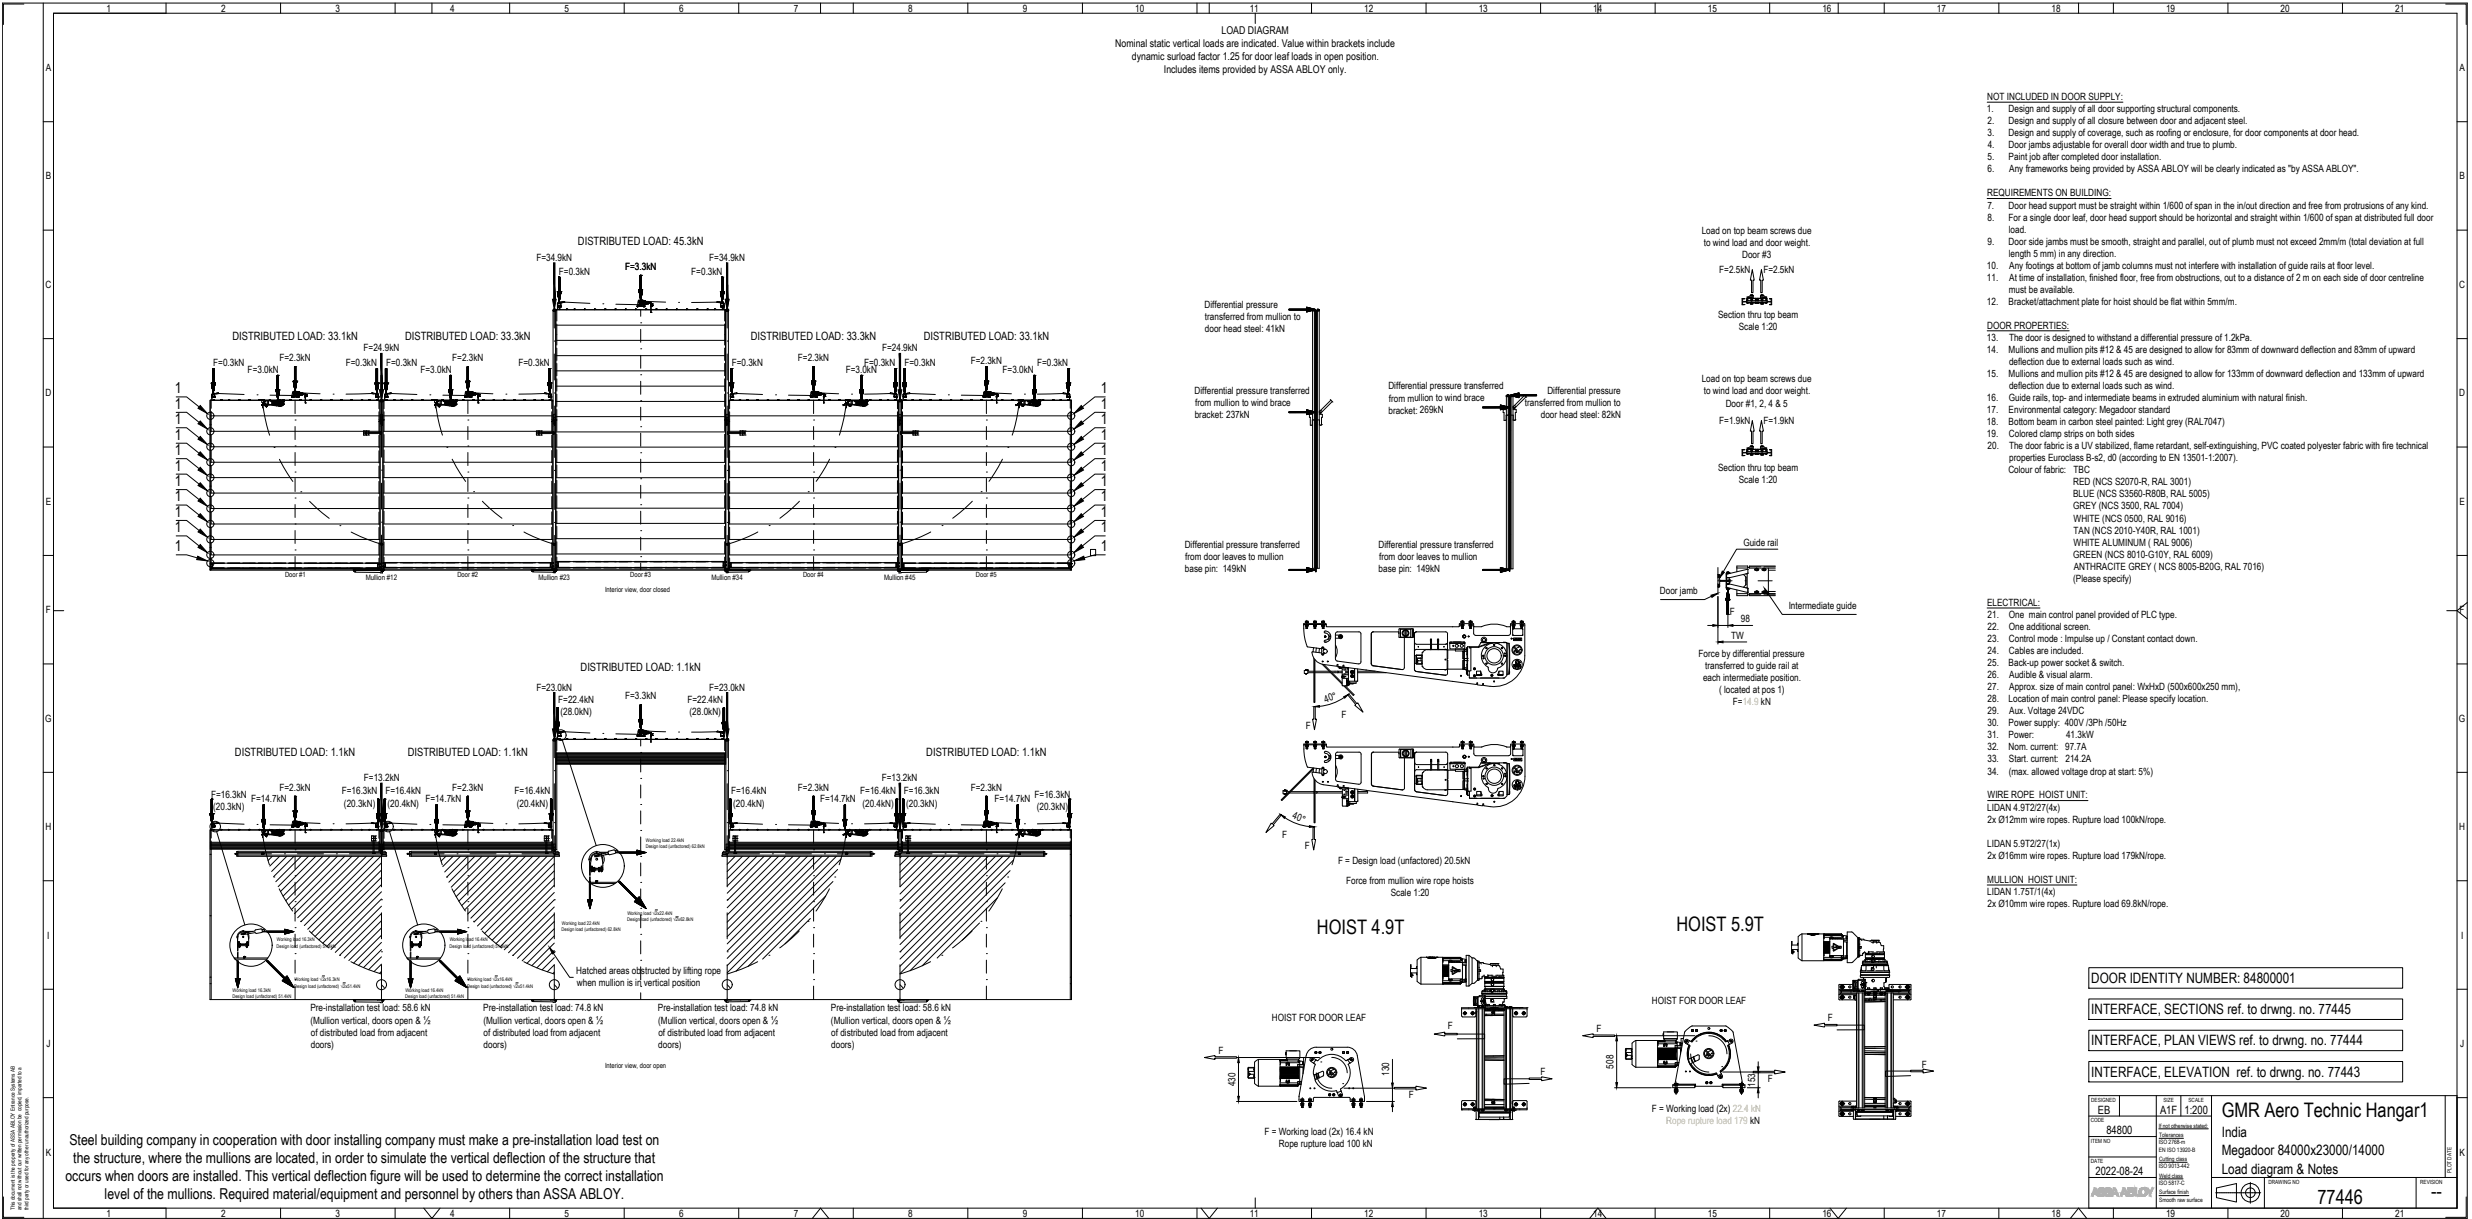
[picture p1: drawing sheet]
<svg xmlns="http://www.w3.org/2000/svg" width="1205mm" height="594mm" viewBox="0 0 1205 594" stroke-linecap="round" stroke-linejoin="round" font-family="sans-serif">
<defs><g id="words">
<g font-size="9.8">
<text x="642" y="455">HOIST 4.9T</text>
<text x="817" y="454">HOIST 5.9T</text>
<text x="1083" y="545">GMR Aero Technic Hangar1</text>
<text x="1130" y="587">77446</text>
<text x="1185" y="584">--</text>
</g>
<g font-size="7.3">
<text x="85" y="192">1</text>
<text x="537" y="192">1</text>
<text x="85" y="199">1</text>
<text x="537" y="199">1</text>
<text x="85" y="207">1</text>
<text x="537" y="207">1</text>
<text x="85" y="214">1</text>
<text x="537" y="214">1</text>
<text x="85" y="222">1</text>
<text x="537" y="222">1</text>
<text x="85" y="229">1</text>
<text x="537" y="229">1</text>
<text x="85" y="237">1</text>
<text x="537" y="237">1</text>
<text x="85" y="244">1</text>
<text x="537" y="244">1</text>
<text x="85" y="252">1</text>
<text x="537" y="252">1</text>
<text x="85" y="259">1</text>
<text x="537" y="259">1</text>
<text x="85" y="269">1</text>
<text x="537" y="269">1</text>
<text x="34" y="558">Steel building company in cooperation with door installing company must make a pre-installation load test on</text>
<text x="36" y="567">the structure, where the mullions are located, in order to simulate the vertical deflection of the structure that</text>
<text x="32" y="576">occurs when doors are installed. This vertical deflection figure will be used to determine the correct installation</text>
<text x="51" y="585">level of the mullions. Required material/equipment and personnel by others than ASSA ABLOY.</text>
</g>
<g font-size="7">
<text x="1020" y="479">DOOR IDENTITY NUMBER: 84800001</text>
<text x="1020" y="494">INTERFACE, SECTIONS ref. to drwng. no. 77445</text>
<text x="1020" y="509">INTERFACE, PLAN VIEWS ref. to drwng. no. 77444</text>
<text x="1020" y="525">INTERFACE, ELEVATION ref. to drwng. no. 77443</text>
<text x="1083" y="554">India</text>
<text x="1083" y="563">Megadoor 84000x23000/14000</text>
<text x="1083" y="572">Load diagram &amp; Notes</text>
</g>
<g font-size="5.6">
<text x="282" y="119">DISTRIBUTED LOAD: 45.3kN</text>
<text x="113" y="166">DISTRIBUTED LOAD: 33.1kN</text>
<text x="198" y="166">DISTRIBUTED LOAD: 33.3kN</text>
<text x="366" y="166">DISTRIBUTED LOAD: 33.3kN</text>
<text x="450" y="166">DISTRIBUTED LOAD: 33.1kN</text>
<text x="283" y="327">DISTRIBUTED LOAD: 1.1kN</text>
<text x="115" y="368">DISTRIBUTED LOAD: 1.1kN</text>
<text x="199" y="368">DISTRIBUTED LOAD: 1.1kN</text>
<text x="452" y="368">DISTRIBUTED LOAD: 1.1kN</text>
<text x="1023" y="543">EB</text>
<text x="1053" y="543">A1F</text>
<text x="1065" y="543">1:200</text>
<text x="1027" y="553">84800</text>
<text x="1022" y="573">2022-08-24</text>
</g>
<g font-size="5.2">
<text x="596" y="17">LOAD DIAGRAM</text>
<text x="544" y="23">Nominal static vertical loads are indicated. Value within brackets include</text>
<text x="552" y="29">dynamic surload factor 1.25 for door leaf loads in open position.</text>
<text x="567" y="36">Includes items provided by ASSA ABLOY only.</text>
</g>
<g font-size="4.9">
<text x="52" y="6">1</text>
<text x="108" y="6">2</text>
<text x="164" y="6">3</text>
<text x="219" y="6">4</text>
<text x="275" y="6">5</text>
<text x="331" y="6">6</text>
<text x="387" y="6">7</text>
<text x="443" y="6">8</text>
<text x="499" y="6">9</text>
<text x="553" y="6">10</text>
<text x="609" y="6">11</text>
<text x="665" y="6">12</text>
<text x="721" y="6">13</text>
<text x="777" y="6">14</text>
<text x="833" y="6">15</text>
<text x="888" y="6">16</text>
<text x="944" y="6">17</text>
<text x="1000" y="6">18</text>
<text x="1056" y="6">19</text>
<text x="1112" y="6">20</text>
<text x="1168" y="6">21</text>
<text x="22" y="35">A</text>
<text x="1199" y="35">A</text>
<text x="969" y="49">NOT INCLUDED IN DOOR SUPPLY:</text>
<text x="969" y="55">1.</text>
<text x="979" y="55">Design and supply of all door supporting structural components.</text>
<text x="969" y="61">2.</text>
<text x="979" y="61">Design and supply of all closure between door and adjacent steel.</text>
<text x="969" y="66">3.</text>
<text x="979" y="66">Design and supply of coverage, such as roofing or enclosure, for door components at door head.</text>
<text x="969" y="72">4.</text>
<text x="979" y="72">Door jambs adjustable for overall door width and true to plumb.</text>
<text x="969" y="78">5.</text>
<text x="979" y="78">Paint job after completed door installation.</text>
<text x="22" y="87">B</text>
<text x="969" y="84">6.</text>
<text x="980" y="84">Any frameworks being provided by ASSA ABLOY will be clearly indicated as &quot;by ASSA ABLOY&quot;.</text>
<text x="1199" y="87">B</text>
<text x="969" y="96">REQUIREMENTS ON BUILDING:</text>
<text x="969" y="102">7.</text>
<text x="979" y="102">Door head support must be straight within 1/600 of span in the in/out direction and free from protrusions of any kind.</text>
<text x="969" y="107">8.</text>
<text x="979" y="107">For a single door leaf, door head support should be horizontal and straight within 1/600 of span at distributed full door</text>
<text x="979" y="113">load.</text>
<text x="830" y="114">Load on top beam screws due</text>
<text x="969" y="119">9.</text>
<text x="979" y="119">Door side jambs must be smooth, straight and parallel, out of plumb must not exceed 2mm/m (total deviation at full</text>
<text x="831" y="120">to wind load and door weight.</text>
<text x="849" y="126">Door #3</text>
<text x="979" y="125">length 5 mm) in any direction.</text>
<text x="261" y="127">F=34.9kN</text>
<text x="305" y="132">F=3.3kN</text>
<text x="346" y="127">F=34.9kN</text>
<text x="969" y="131">10.</text>
<text x="980" y="131">Any footings at bottom of jamb columns must not interfere with installation of guide rails at floor level.</text>
<text x="272" y="134">F=0.3kN</text>
<text x="337" y="134">F=0.3kN</text>
<text x="838" y="133">F=2.5kN</text>
<text x="860" y="133">F=2.5kN</text>
<text x="969" y="137">11.</text>
<text x="980" y="137">At time of installation, finished floor, free from obstructions, out to a distance of 2 m on each side of door centreline</text>
<text x="22" y="140">C</text>
<text x="979" y="143">must be available.</text>
<text x="1199" y="140">C</text>
<text x="969" y="148">12.</text>
<text x="979" y="148">Bracket/attachment plate for hoist should be flat within 5mm/m.</text>
<text x="587" y="150">Differential pressure</text>
<text x="587" y="156">transferred from mullion to</text>
<text x="838" y="155">Section thru top beam</text>
<text x="587" y="162">door head steel: 41kN</text>
<text x="848" y="161">Scale 1:20</text>
<text x="969" y="160">DOOR PROPERTIES:</text>
<text x="969" y="166">13.</text>
<text x="979" y="166">The door is designed to withstand a differential pressure of 1.2kPa.</text>
<text x="177" y="171">F=24.9kN</text>
<text x="430" y="171">F=24.9kN</text>
<text x="969" y="172">14.</text>
<text x="979" y="172">Mullions and mullion pits #12 &amp; 45 are designed to allow for 83mm of downward deflection and 83mm of upward</text>
<text x="104" y="178">F=0.3kN</text>
<text x="136" y="176">F=2.3kN</text>
<text x="169" y="178">F=0.3kN</text>
<text x="188" y="178">F=0.3kN</text>
<text x="220" y="176">F=2.3kN</text>
<text x="253" y="178">F=0.3kN</text>
<text x="357" y="178">F=0.3kN</text>
<text x="389" y="176">F=2.3kN</text>
<text x="421" y="178">F=0.3kN</text>
<text x="441" y="178">F=0.3kN</text>
<text x="473" y="177">F=2.3kN</text>
<text x="506" y="178">F=0.3kN</text>
<text x="979" y="178">deflection due to external loads such as wind.</text>
<text x="121" y="182">F=3.0kN</text>
<text x="205" y="182">F=3.0kN</text>
<text x="412" y="182">F=3.0kN</text>
<text x="489" y="182">F=3.0kN</text>
<text x="969" y="184">15.</text>
<text x="979" y="184">Mullions and mullion pits #12 &amp; 45 are designed to allow for 133mm of downward deflection and 133mm of upward</text>
<text x="677" y="190">Differential pressure transferred</text>
<text x="754" y="192">Differential pressure</text>
<text x="830" y="186">Load on top beam screws due</text>
<text x="979" y="190">deflection due to external loads such as wind.</text>
<text x="22" y="193">D</text>
<text x="582" y="192">Differential pressure transferred</text>
<text x="677" y="196">from mullion to wind brace</text>
<text x="743" y="198">transferred from mullion to</text>
<text x="831" y="192">to wind load and door weight.</text>
<text x="969" y="195">16.</text>
<text x="979" y="195">Guide rails, top- and intermediate beams in extruded aluminium with natural finish.</text>
<text x="1199" y="193">D</text>
<text x="582" y="204">bracket: 237kN</text>
<text x="583" y="198">from mullion to wind brace</text>
<text x="677" y="202">bracket: 269kN</text>
<text x="751" y="204">door head steel: 82kN</text>
<text x="841" y="198">Door #1, 2, 4 &amp; 5</text>
<text x="969" y="201">17.</text>
<text x="979" y="201">Environmental category: Megadoor standard</text>
<text x="838" y="206">F=1.9kN</text>
<text x="860" y="206">F=1.9kN</text>
<text x="969" y="207">18.</text>
<text x="979" y="207">Bottom beam in carbon steel painted: Light grey (RAL7047)</text>
<text x="969" y="213">19.</text>
<text x="979" y="213">Colored clamp strips on both sides</text>
<text x="969" y="219">20.</text>
<text x="979" y="219">The door fabric is a UV stabilized, flame retardant, self-extinguishing, PVC coated polyester fabric with fire technical</text>
<text x="980" y="225">properties Euroclass B-s2, d0 (according to EN 13501-1:2007).</text>
<text x="838" y="230">Section thru top beam</text>
<text x="979" y="231">Colour of fabric:</text>
<text x="1011" y="231">TBC</text>
<text x="848" y="235">Scale 1:20</text>
<text x="1011" y="237">RED (NCS S2070-R, RAL 3001)</text>
<text x="1011" y="242">BLUE (NCS S3560-R80B, RAL 5005)</text>
<text x="22" y="246">E</text>
<text x="1011" y="248">GREY (NCS 3500, RAL 7004)</text>
<text x="1199" y="246">E</text>
<text x="1011" y="254">WHITE (NCS 0500, RAL 9016)</text>
<text x="1011" y="260">TAN (NCS 2010-Y40R, RAL 1001)</text>
<text x="578" y="267">Differential pressure transferred</text>
<text x="672" y="267">Differential pressure transferred</text>
<text x="850" y="266">Guide rail</text>
<text x="1011" y="266">WHITE ALUMINUM ( RAL 9006)</text>
<text x="578" y="273">from door leaves to mullion</text>
<text x="672" y="273">from door leaves to mullion</text>
<text x="1011" y="272">GREEN (NCS 8010-G10Y, RAL 6009)</text>
<text x="578" y="279">base pin: 149kN</text>
<text x="672" y="279">base pin: 149kN</text>
<text x="1011" y="278">ANTHRACITE GREY ( NCS 8005-B20G, RAL 7016)</text>
<text x="1011" y="284">(Please specify)</text>
<text x="809" y="289">Door jamb</text>
<text x="22" y="299">F</text>
<text x="843" y="300">F</text>
<text x="872" y="297">Intermediate guide</text>
<text x="969" y="295">ELECTRICAL:</text>
<text x="1199" y="299">F</text>
<text x="849" y="303">98</text>
<text x="969" y="301">21.</text>
<text x="979" y="301">One main control panel provided of PLC type.</text>
<text x="844" y="311">TW</text>
<text x="969" y="307">22.</text>
<text x="979" y="307">One additional screen.</text>
<text x="969" y="313">23.</text>
<text x="979" y="313">Control mode : Impulse up / Constant contact down.</text>
<text x="828" y="320">Force by differential pressure</text>
<text x="969" y="319">24.</text>
<text x="979" y="319">Cables are included.</text>
<text x="831" y="326">transferred to guide rail at</text>
<text x="969" y="325">25.</text>
<text x="979" y="325">Back-up power socket &amp; switch.</text>
<text x="830" y="332">each intermediate position.</text>
<text x="969" y="331">26.</text>
<text x="980" y="331">Audible &amp; visual alarm.</text>
<text x="261" y="337">F=23.0kN</text>
<text x="305" y="341">F=3.3kN</text>
<text x="346" y="337">F=23.0kN</text>
<text x="838" y="338">( located at pos 1)</text>
<text x="969" y="336">27.</text>
<text x="980" y="336">Approx. size of main control panel: WxHxD (500x600x250 mm),</text>
<text x="272" y="343">F=22.4kN</text>
<text x="335" y="343">F=22.4kN</text>
<text x="646" y="342" transform="rotate(-20 646 342)">40°</text>
<text x="845" y="344">F=14.9 kN</text>
<text x="969" y="342">28.</text>
<text x="979" y="342">Location of main control panel: Please specify location.</text>
<text x="22" y="352">G</text>
<text x="273" y="349">(28.0kN)</text>
<text x="336" y="349">(28.0kN)</text>
<text x="654" y="350">F</text>
<text x="969" y="348">29.</text>
<text x="980" y="348">Aux. Voltage 24VDC</text>
<text x="1199" y="352">G</text>
<text x="637" y="355">F</text>
<text x="969" y="354">30.</text>
<text x="969" y="360">31.</text>
<text x="979" y="354">Power supply: 400V /3Ph /50Hz</text>
<text x="979" y="360">Power:</text>
<text x="1007" y="360">41.3kW</text>
<text x="969" y="366">32.</text>
<text x="979" y="366">Nom. current: 97.7A</text>
<text x="969" y="372">33.</text>
<text x="979" y="372">Start. current: 214.2A</text>
<text x="969" y="377">34.</text>
<text x="979" y="377">(max. allowed voltage drop at start: 5%)</text>
<text x="177" y="381">F=13.2kN</text>
<text x="430" y="381">F=13.2kN</text>
<text x="103" y="389">F=16.3kN</text>
<text x="136" y="385">F=2.3kN</text>
<text x="167" y="387">F=16.3kN</text>
<text x="188" y="387">F=16.4kN</text>
<text x="220" y="385">F=2.3kN</text>
<text x="251" y="387">F=16.4kN</text>
<text x="356" y="387">F=16.4kN</text>
<text x="389" y="385">F=2.3kN</text>
<text x="419" y="387">F=16.4kN</text>
<text x="441" y="387">F=16.3kN</text>
<text x="473" y="385">F=2.3kN</text>
<text x="504" y="389">F=16.3kN</text>
<text x="969" y="389">WIRE ROPE HOIST UNIT:</text>
<text x="104" y="395">(20.3kN)</text>
<text x="122" y="391">F=14.7kN</text>
<text x="168" y="393">(20.3kN)</text>
<text x="189" y="393">(20.4kN)</text>
<text x="207" y="391">F=14.7kN</text>
<text x="252" y="393">(20.4kN)</text>
<text x="357" y="393">(20.4kN)</text>
<text x="400" y="391">F=14.7kN</text>
<text x="420" y="393">(20.4kN)</text>
<text x="442" y="393">(20.3kN)</text>
<text x="485" y="391">F=14.7kN</text>
<text x="505" y="395">(20.3kN)</text>
<text x="969" y="395">LIDAN 4.9T2/27(4x)</text>
<text x="630" y="399" transform="rotate(20 630 399)">40°</text>
<text x="969" y="401">2x Ø12mm wire ropes. Rupture load 100kN/rope.</text>
<text x="22" y="405">H</text>
<text x="1199" y="405">H</text>
<text x="625" y="409">F</text>
<text x="636" y="414">F</text>
<text x="969" y="413">LIDAN 5.9T2/27(1x)</text>
<text x="969" y="419">2x Ø16mm wire ropes. Rupture load 179kN/rope.</text>
<text x="652" y="421">F = Design load (unfactored) 20.5kN</text>
<text x="656" y="431">Force from mullion wire rope hoists</text>
<text x="969" y="430">MULLION HOIST UNIT:</text>
<text x="678" y="436">Scale 1:20</text>
<text x="969" y="436">LIDAN 1.75T/1(4x)</text>
<text x="969" y="442">2x Ø10mm wire ropes. Rupture load 69.8kN/rope.</text>
<text x="23" y="457">I</text>
<text x="1200" y="457">I</text>
<text x="281" y="475">Hatched areas obstructed by lifting rope</text>
<text x="281" y="480">when mullion is in vertical position</text>
<text x="805" y="489">HOIST FOR DOOR LEAF</text>
<text x="151" y="493">Pre-installation test load: 58.6 kN</text>
<text x="236" y="493">Pre-installation test load: 74.8 kN</text>
<text x="321" y="493">Pre-installation test load: 74.8 kN</text>
<text x="405" y="493">Pre-installation test load: 58.6 kN</text>
<text x="620" y="498">HOIST FOR DOOR LEAF</text>
<text x="891" y="497">F</text>
<text x="151" y="499">(Mullion vertical, doors open &amp; ½</text>
<text x="236" y="499">(Mullion vertical, doors open &amp; ½</text>
<text x="321" y="499">(Mullion vertical, doors open &amp; ½</text>
<text x="405" y="499">(Mullion vertical, doors open &amp; ½</text>
<text x="706" y="502">F</text>
<text x="778" y="503">F</text>
<text x="152" y="505">of distributed load from adjacent</text>
<text x="236" y="505">of distributed load from adjacent</text>
<text x="321" y="505">of distributed load from adjacent</text>
<text x="405" y="505">of distributed load from adjacent</text>
<text x="23" y="510">J</text>
<text x="152" y="511">doors)</text>
<text x="236" y="511">doors)</text>
<text x="321" y="511">doors)</text>
<text x="405" y="511">doors)</text>
<text x="594" y="513">F</text>
<text x="1199" y="510">J</text>
<text x="787" y="521" transform="rotate(-90 787 521)">508</text>
<text x="937" y="520">F</text>
<text x="677" y="524" transform="rotate(-90 677 524)">130</text>
<text x="751" y="524">F</text>
<text x="862" y="527">F</text>
<text x="602" y="529" transform="rotate(-90 602 529)">430</text>
<text x="856" y="530" transform="rotate(-90 856 530)">153</text>
<text x="687" y="535">F</text>
<text x="805" y="542">F = Working load (2x) 22.4 kN</text>
<text x="616" y="553">F = Working load (2x) 16.4 kN</text>
<text x="22" y="563">K</text>
<text x="623" y="559">Rope rupture load 100 kN</text>
<text x="1199" y="563">K</text>
<text x="52" y="593">1</text>
<text x="108" y="593">2</text>
<text x="164" y="593">3</text>
<text x="219" y="593">4</text>
<text x="275" y="593">5</text>
<text x="331" y="593">6</text>
<text x="387" y="593">7</text>
<text x="443" y="593">8</text>
<text x="499" y="593">9</text>
<text x="553" y="593">10</text>
<text x="609" y="593">11</text>
<text x="665" y="593">12</text>
<text x="721" y="593">13</text>
<text x="777" y="593">14</text>
<text x="833" y="593">15</text>
<text x="888" y="593">16</text>
<text x="944" y="593">17</text>
<text x="1000" y="593">18</text>
<text x="1056" y="593">19</text>
<text x="1112" y="593">20</text>
<text x="1168" y="593">21</text>
</g>
<text font-size="4.9" fill="#f8d731" x="812" y="548">Rope rupture load 179 kN</text>
<g font-size="3.7">
<text x="178" y="283">Mullion #12</text>
<text x="263" y="283">Mullion #23</text>
<text x="347" y="283">Mullion #34</text>
<text x="431" y="283">Mullion #45</text>
</g>
<g font-size="3.5">
<text x="139" y="281">Door #1</text>
<text x="223" y="281">Door #2</text>
<text x="307" y="281">Door #3</text>
<text x="391" y="281">Door #4</text>
<text x="476" y="281">Door #5</text>
<text x="295" y="289">Interior view, door closed</text>
<text x="295" y="520">Interior view, door open</text>
</g>
<g font-size="2.9">
<text x="1052" y="550">If not otherwise stated:</text>
<text x="1052" y="558">ISO 2768-m</text>
<text x="1053" y="554">Tolerances</text>
<text x="1052" y="561">EN ISO 13920-B</text>
<text x="1052" y="569">ISO 9013-442</text>
<text x="1053" y="566">Cutting class</text>
<text x="1053" y="574">Weld class</text>
<text x="1052" y="577">ISO 5817-C</text>
<text x="1053" y="582">Surface finish</text>
<text x="1053" y="586">Smooth raw surface</text>
</g>
<g font-size="2.8">
<text x="1019" y="537">DESIGNED</text>
<text x="1055" y="537">SIZE</text>
<text x="1067" y="537">SCALE</text>
<text x="1019" y="547">CODE</text>
<text x="1019" y="557">ITEM NO</text>
<text x="1019" y="567">DATE</text>
<text x="1195" y="572" transform="rotate(-90 1195 572)">PLOT DATE</text>
<text x="1106" y="577">DRAWING NO</text>
<text x="1180" y="577">REVISION</text>
<text x="7" y="590" transform="rotate(-90 7 590)">This document is the property of ASSA ABLOY Entrance Systems AB</text>
<text x="10" y="590" transform="rotate(-90 10 590)">and shall not without our written permission be copied, imparted to a</text>
<text x="14" y="590" transform="rotate(-90 14 590)">third party or used for any other unauthorized purpose.</text>
</g>
<g font-size="2.4">
<text x="315" y="413">Design load (unfactored) 62.8kN</text>
<text x="315" y="410">Working load 22.4kN</text>
<text x="306" y="449">Design load (unfactored) √2x62.8kN</text>
<text x="306" y="446">Working load √2x22.4kN</text>
<text x="274" y="454">Design load (unfactored) 62.8kN</text>
<text x="274" y="451">Working load 22.4kN</text>
<text x="135" y="462">Design load (unfactored) 51.4kN</text>
<text x="135" y="459">Working load 16.3kN</text>
<text x="219" y="462">Design load (unfactored) 51.4kN</text>
<text x="219" y="459">Working load 16.4kN</text>
<text x="144" y="478">Working load √2x16.3kN</text>
<text x="228" y="478">Working load √2x16.4kN</text>
<text x="113" y="483">Working load 16.3kN</text>
<text x="143" y="481">Design load (unfactored) √2x51.4kN</text>
<text x="198" y="483">Working load 16.4kN</text>
<text x="228" y="481">Design load (unfactored) √2x51.4kN</text>
<text x="113" y="486">Design load (unfactored) 51.4kN</text>
<text x="198" y="486">Design load (unfactored) 51.4kN</text>
</g>
</g></defs>
<!-- layer: RAHM2 -->
<g fill="none" stroke="#000" stroke-width=".49">
<path d="M1 1h1202v593h-1202zM12 2h-10v10M21 1v593M81 1v5M137 1v5M193 1v5M211 1v5M248 1v5M304 1v5M360 1v5M400 1v5M416 1v5"/>
<path d="M472 1v5M528 1v5M584 1v5M589 1v5M612 6v5M639 1v5M695 1v5M751 1v5M779 1v5M807 1v5M863 1v5M896 1v5"/>
<path d="M919 1v5M974 1v5M1013 1v5M1030 1v5M1086 1v5M1142 1v5M1192 2h10v10M21 59h5M1198 59h5M21 112h5M1198 112h5M21 165h5"/>
<path d="M1198 165h5M21 218h5M1198 218h5M21 271h5M1198 271h5M26 298h5M1193 298h5l5 4M1203 294l-5 4M21 324h5M1198 324h5M21 376h5M1198 376h5"/>
<path d="M21 429h5M1198 429h5M21 482h5M1198 482h5M21 535h5v54h1172v-583h-1172v583h55v5M1198 535h5M2 583v10h10M137 589v5M193 589v5M207 589l4 5 4-5M248 589v5M304 589v5"/>
<path d="M360 589v5M396 594l4-5 4 5M416 589v5M472 589v5M528 589v5M584 589v5M586 589l3 5 4-5M612 584v5M639 589v5M695 589v5M751 589v5M775 594l4-5 4 5"/>
<path d="M807 589v5M863 589v5M892 589l4 5 4-5M919 589v5M974 589v5M1009 594l4-5 4 5M1030 589v5M1086 589v5M1142 589v5M1202 583v10h-10"/>
</g>
<!-- layer: 0 -->
<g fill="none" stroke="#000" stroke-width=".49">
<path d="M270 151h.1M271 151h.1M272 151h.1M272 151h1M273 151h.1M276 151h.1M280 151h.1M285 151h.1M290 151h.1M295 151h.1M300 151h.1M305 151h.1"/>
<path d="M310 151h.1M315 151h.1M317 152h.1M317 149v3M320 151h.1M325 151h.1M330 151h.1M335 151h.1M340 151h.1M345 151h.1M348 151h.1M352 151h.1"/>
<path d="M354 151h.1M355 151h.1M628 151h13M637 150h3M637 150h2M637 150h1M638 152h-1M639 152h-2M640 151h-3M641 151h-13M642 151h.1M271 163v5"/>
<path d="M271 170v6M271 177v6M353 163v5M353 170v6M353 177v6M104 195h.1M108 195h.1M111 195h.1M111 195h1M112 195h.1M116 195h.1M116 195h1"/>
<path d="M117 195h.1M121 195h.1M126 195h.1M128 195h.1M128 195h1M129 195h-1M129 195h.1M131 195h.1M135 195h.1M136 195h.1M138 195h.1M141 195h.1"/>
<path d="M142 193h.1M143 193h.1M145 193h.1M146 195h.1M149 196h.1M149 193v3M151 195h.1M156 195h.1M161 195h.1M166 195h.1M171 195h.1M176 195h.1"/>
<path d="M180 195h.1M184 195h.1M186 195h.1M188 195h.1M192 195h.1M196 195h.1M201 195h.1M206 195h.1M211 195h.1M212 195h.1M213 195h.1M216 195h.1"/>
<path d="M219 195h1M219 195h.1M220 195h.1M221 195h.1M222 195h.1M226 195h.1M227 193h.1M229 193h.1M230 193h.1M229 193h1M231 195h.1M233 196h.1"/>
<path d="M233 193v3M236 195h.1M240 195h.1M240 195h1M241 195h.1M245 195h.1M245 195h1M246 195h.1M250 195h.1M250 195h1M251 195h.1M255 195h.1"/>
<path d="M255 195h1M256 195h.1M260 195h.1M260 195h1M261 195h.1M264 195h.1M268 195h.1M271 185v6M271 192v6M271 200v10M353 185v6M353 192v6"/>
<path d="M353 200v10M357 195h.1M360 195h.1M360 195h1M361 195h.1M364 195h.1M369 195h.1M374 195h.1M379 195h.1M384 195h.1M389 195h.1M394 195h.1"/>
<path d="M395 193h.1M395 193h1M396 193h.1M396 193h-1M398 193h.1M399 195h.1M402 196h.1M402 193v3M404 195h.1M409 195h.1M412 195h.1M413 195h.1"/>
<path d="M414 195h.1M419 195h.1M420 195h.1M422 195h.1M423 195h.1M424 195h.1M429 195h.1M433 195h.1M436 195h.1M438 195h.1M439 195h.1M441 195h.1"/>
<path d="M445 195h.1M448 195h.1M448 195h1M449 195h.1M453 195h.1M458 195h.1M463 195h.1M468 195h.1M473 195h.1M478 195h.1M479 193h.1M480 193h-1"/>
<path d="M480 193h.1M482 193h.1M483 195h.1M486 196h.1M486 193v3M488 195h.1M493 195h.1M496 195h.1M496 195h1M497 195h-1M497 195h.1M498 195h.1"/>
<path d="M503 195h.1M504 195h.1M504 195h1M505 195h-1M505 195h.1M506 195h1M506 195h.1M507 195h.1M507 195h-1M508 195h.1M513 195h.1M517 195h.1"/>
<path d="M521 195h.1M637 200h1M723 198h13M731 200h.1M731 198h4M731 198h2M731 197h1M732 200h-1M733 199h-2M733 198h-2h2M734 199h-3M734 198h-3h3"/>
<path d="M735 199h-4h3M735 193h.1M735 199h-12M736 199h-13M736 193h13M737 192h12M737 193h.1M737 193h3M737 192h3M738 193h2M738 192h2M739 193h1"/>
<path d="M739 192h1M739 194h1M740 192h.1M740 194h.1M740 191h.1M103 207h.1M103 204v6M103 212v6M103 219v6M185 204v7M185 212v6M185 220v6"/>
<path d="M185 205v1M185 205h1M187 205h.1M187 204v6M187 212v6M187 219v6M269 204v7M269 212v6M269 220v6M269 205v1M270 205h1M271 205h.1"/>
<path d="M271 212v6M271 219v6M353 205h1M353 212v6M353 219v6M354 205h1M355 205l1 1M356 204v7M356 212v6M356 220v6M438 204v6M438 212v6"/>
<path d="M438 219v6M438 205h.1M438 205h1M440 205v1M440 204v7M440 212v6M440 220v6M522 207h.1M522 204v6M522 212v6M522 219v6M628 201h13"/>
<path d="M637 200h2M638 202h-1M638 202h-1h1M639 202h-2M639 200h-2h3M640 201h-3M641 201h-13M103 237h.1M103 227v6M103 234v6M185 227v6M185 235v6"/>
<path d="M187 227v6M187 234v6M269 227v6M269 234v6M271 227v6M271 234v6M353 227v6M353 234v6M356 227v6M356 234v6M438 227v6M438 234v6"/>
<path d="M440 227v6M440 235v6M522 237h.1M522 227v6M522 234v6M103 242v6M103 249v6M103 257v6M185 242v6M185 250v6M185 257v6M187 242v6"/>
<path d="M187 249v6M187 257v6M269 242v6M269 249v6M269 257v6M271 242v6M271 249v6M271 257v6M353 242v6M353 249v6M353 257v6M356 242v6"/>
<path d="M356 249v6M356 257v6M438 242v6M438 249v6M438 257v6M440 242v6M440 250v6M440 257v6M522 242v6M522 249v6M522 257v6M103 267h.1"/>
<path d="M103 272v6M103 264v6M185 272v6M185 277h.1M185 265v6M186 278h.1M187 277h.1M187 272v6M187 264v6M269 272v6M269 277h.1M269 264v6"/>
<path d="M270 279h.1M270 278v1M271 277h.1M271 271v7M271 264v6M353 271v6h1M353 264v6M353 277l1 1M354 279h.1M354 279h1M354 278v1M355 279h.1"/>
<path d="M355 278v1M355 277h1M356 272l-1 6M356 264v6M438 272v6M438 277h.1M438 264v6M438 278h1zM438 278h.1M439 278h.1M440 277v1M440 272v5"/>
<path d="M440 265v6M522 272v6M522 267h.1M522 264v6M628 278h13M637 279h.1M637 277h3M637 277h2M637 277h1M637 277h.1M638 279h-1M639 279h-2"/>
<path d="M639 278h-2M640 278h-3M641 278h-13M723 278h13M731 279h.1M731 277h4M731 277h3M731 277h2M731 277h1M732 279h-1M733 279h-2M734 278h-3"/>
<path d="M735 278h-4M735 278h-12M736 278h-13M636 304h2zM636 305h2M636 305h.1M636 305h1M636 304v1M637 306h.1M637 305v1M637 305h.1M637 305h-1"/>
<path d="M637 305h1M638 304v1M638 305h-1M640 304h2zM640 305h2M640 305h.1M640 305h1M640 304v1M641 306h.1M641 305v1M641 305h.1M641 305h-1"/>
<path d="M641 305h1M642 304v1M642 305h-1M642 305h.1M644 304h2zM644 305h2M644 305h.1M644 304v1M645 306h.1M645 305v1M645 305h.1M645 305h1"/>
<path d="M646 304v1M646 305h-1M712 304h2zM712 305h.1M712 305h1M712 304v1M713 306h.1M713 305v1M713 305h.1M713 305h1M713 304l1 1M714 305h-1"/>
<path d="M714 305h.1M716 304h2zM716 305h.1M716 305h1M716 305v1M716 304v1M716 306h1zM717 305h.1M717 305h1M717 305v1M717 305h-1M717 304l1 1"/>
<path d="M718 305h-1M718 305h.1M737 304h2zM737 305h1M737 305h.1M737 304v1M737 306h1zM737 305v1M738 305h.1M738 305v1M738 304v1M741 304h2z"/>
<path d="M741 305h1M741 305h.1M741 304v1M741 306h1zM741 305v1M742 305h.1M742 305v1M742 304v1M317 359v3M270 360v1M271 360v1M271 372v42"/>
<path d="M272 360h.1M272 360h1M273 360h.1M276 360h.1M280 360h.1M285 360h.1M290 360h.1M295 360h.1M300 360h.1M305 360h.1M310 360h.1M315 360h.1"/>
<path d="M317 362h.1M320 360h.1M325 360h.1M330 360h.1M335 360h.1M340 360h.1M345 360h.1M348 360h.1M348 360h1M349 360h.1M352 360h.1M353 372v42h1"/>
<path d="M354 360v1M355 360v1M636 363h2M636 363v1M636 364h1M636 363h1M637 364h1M637 363h-1M637 365h.1M637 364v1M637 363v1M637 363h.1"/>
<path d="M637 364h.1M637 364h-1M638 363h.1M638 363h-1M638 363v1M638 364h.1M640 363h2M640 363v1M640 364h1M640 363h1M641 364h1M641 363h-1"/>
<path d="M641 365h1zM641 364v1M641 363v1M641 363h.1M641 364h.1M641 364h-1M642 364v1M642 363h.1M642 363h-1M642 363v1M642 364h.1M644 363h2"/>
<path d="M644 363v1M644 364h1M644 363h1M645 364v1M645 364h1M645 363h-1M645 365h.1M645 363v1M645 363h.1M645 364h.1M645 364h-1M646 364h-1"/>
<path d="M646 363h.1M646 363h-1M646 363v1M646 364h.1M712 363h2zM712 363v1h2v-1M712 364h.1M712 363l1 1M712 364h2M712 363h.1M713 365h.1M713 364v1"/>
<path d="M713 363h.1M713 364h.1M713 364h-1M713 364h1M714 363h.1M714 363l-1 1M714 364h.1M716 363h2zM716 363l1 1M716 363v1M716 364h2M717 365h.1"/>
<path d="M717 364v1M717 363h.1M717 364h.1M717 364h-1M717 364h1M718 363h.1M718 363l-1 1M718 363v1h-2M718 364h.1M737 363h2M737 363v1M737 364h.1"/>
<path d="M737 363l1 1M737 364h1M737 363h.1M738 365h.1M738 364v1M738 363h.1M738 364h.1M738 364h-1M738 364h1M738 363h1M739 363l-1 1M739 363v1"/>
<path d="M739 364h-1M741 363h2M741 363v1M741 364h.1M741 363l1 1M741 364h1M741 363h.1M742 365h.1M742 364v1M742 363h.1M742 364h.1M742 364h-1"/>
<path d="M742 364h1M742 363h1M743 363l-1 1M743 363v1M743 364h-1M103 416h.1M103 414v73M104 404h.1M108 404h.1M111 404h.1M111 404h1M112 404h.1"/>
<path d="M115 416h.1M115 417h1M116 415h-1M116 415h72M116 417h72M116 404h.1M116 404h1M117 404h.1M121 404h.1M126 404h.1M128 405h.1M128 404h.1"/>
<path d="M128 404v1M128 405h1M128 404h1M129 405h.1M129 404h.1M129 404v1M131 404h.1M135 404h.1M135 405h.1M135 404v1M136 404h.1M136 405h.1"/>
<path d="M136 404v1M138 405h.1M138 404v1M138 404h.1M141 404h.1M142 403h.1M143 403h.1M145 403h.1M146 404h.1M149 406h.1M149 403v3M151 404h.1"/>
<path d="M156 404h.1M161 404h.1M166 404h.1M171 404h.1M176 404h.1M180 404h.1M184 404h.1M185 414v1v-1M186 404v1M187 414h.1M188 404h.1M188 416v1"/>
<path d="M192 404h.1M196 404h.1M199 416h.1M199 416h1M200 417h.1M200 415h.1M200 415h72M200 417h73M201 404h.1M206 404h.1M211 404h.1M212 404h.1"/>
<path d="M212 405h.1M212 404v1M213 405h.1M213 404h.1M213 404v1M216 404h.1M219 404h1M219 405h1M219 404v1M219 405h.1M219 404h.1M220 405h.1"/>
<path d="M220 404l-1 1M220 404h.1M220 404v1M221 404h.1M222 404v1M222 404h.1M222 405h.1M226 404h.1M227 403h.1M229 403h.1M229 403h1M230 403h.1"/>
<path d="M231 404h.1M233 406h.1M233 403v3M236 404h.1M240 404h.1M240 404h1M241 404h.1M245 404h.1M245 404h1M246 404h.1M250 404h.1M250 404h1"/>
<path d="M251 404h.1M255 404h.1M255 404h1M256 404h.1M260 404h.1M260 404h1M261 404h.1M264 404h.1M268 404h.1M269 414v1v-1M272 416v1M302 415h13"/>
<path d="M302 415h12M302 416h12M310 415h4M310 415h3M310 415h2M310 414h1M311 417h-1M312 416h-2M313 416h-3M315 416h-13M352 417h72M352 416v1"/>
<path d="M352 415h1h71M356 414v1l-1-1M357 404h.1M360 404h.1M360 404h1M361 404h.1M364 404h.1M369 404h.1M374 404h.1M379 404h.1M384 404h.1M389 404h.1"/>
<path d="M394 404h.1M395 403h.1M395 403h1M396 403h-1M396 403h.1M398 403h.1M399 404h.1M402 406h.1M402 403v3M404 404h.1M409 404h.1M412 404h.1"/>
<path d="M412 405h.1M412 404v1M413 404h.1M413 404v1M413 405h.1M414 404h.1M419 404h.1M420 404v1M420 404h.1M420 405h.1M422 405h.1M422 404v1"/>
<path d="M422 404h.1M423 404h.1M423 404v1M423 405h.1M424 404h.1M424 415h1M425 416h1M425 417h-1M426 416h.1M429 404h.1M433 404h.1M436 404h.1"/>
<path d="M436 417h73M436 416v1M437 415h72M438 414h.1M438 404v1M439 404v1M440 414v1v-1M441 404h.1M445 404h.1M448 404h.1M448 404h1M449 404h.1"/>
<path d="M453 404h.1M453 404h1M454 404h.1M458 404h.1M458 404h1M459 404h.1M463 404h.1M463 404h1M464 404h.1M468 404h.1M468 404h1M469 404h.1"/>
<path d="M473 404h.1M478 404h.1M479 403h1M479 403h.1M480 403h.1M482 403h.1M483 404h.1M486 406h.1M486 403v3M488 404h.1M493 404h.1M496 405h.1"/>
<path d="M496 404h.1M496 405h1M496 404h1M496 404v1M497 405h.1M497 404h.1M497 404v1M498 404h.1M503 404h.1M504 404h.1M504 404v1M504 405h.1"/>
<path d="M504 404h1M504 405h1M505 405h.1M505 404v1M505 404h.1M506 405h.1M506 405h1M506 404v1M506 404h.1M506 404h1M507 404h.1M507 405h.1"/>
<path d="M507 404v1M508 404h.1M509 415h.1M509 416h1M509 417h.1M510 416h.1M513 404h.1M517 404h.1M521 404h.1M522 414v73M522 416h.1M286 438v1"/>
<path d="M287 438v2M287 438v3M287 438v4M287 430v13M288 430v13M288 430v12M288 438v4M288 438v3M288 438v2M289 438v1M289 438h.1M302 430l12 12"/>
<path d="M302 430l13 13M309 439h.1M309 439l1 1M309 439l2 1M310 439l1 1M310 439l3 2M310 439l3 3M310 439l4 3M311 438l2 2M311 437l2 2M311 437l1 1M312 437h.1"/>
<path d="M313 439l-2-2 2 2M103 446h.1M130 454h13M139 454h3M139 453h2M139 453h1M139 453h.1M139 455h.1M140 455h-1M141 455h-2M142 455h-3M142 454h-3"/>
<path d="M143 454h-13M214 454h13M223 454h3M223 453h2M223 453h1M223 453h.1M223 455h.1M224 455h-1M225 455h-2M226 455h-3M226 454h-3M227 454h-13"/>
<path d="M311 441l-1-2 2 2M314 441l-3-3 3 3M314 442l-12-13 12 13M522 446h.1M103 476h.1M115 477v1M115 477v2M115 477v3M116 468v13M116 477v3M117 477v2M117 477v1"/>
<path d="M130 468l12 13M130 468l13 13M130 468l13 12M138 478h.1M138 478l1 1M138 478l2 1M138 478l2 2M138 477l3 3M138 477l4 3M139 477l4 3M139 476l3 4M139 476l3 3"/>
<path d="M140 476l1 1M140 476h.1M141 477l-1-1 1 2M199 477h.1M199 477v1M199 477v2M200 477v3M200 468v13M201 477v3M201 477v2M201 477v1M201 477h.1"/>
<path d="M214 468l13 13M215 468l12 12M222 478h.1M222 478l1 1M222 478l2 1M223 477l3 3M223 477l3 4M223 479l-1-1 1 1M223 477l4 3M224 476l2 3M224 476l2 2M224 476h1"/>
<path d="M224 476h.1M224 479l-2-2 3 3M225 476h-1l1 1M225 477l-1-1 1 2M226 479l-3-3 4 4M522 476h.1M143 481l-13-13 13 13M225 480l-2-3 3 3M227 481l-13-13 13 13M634 536h2M634 536h.1M634 536h1"/>
<path d="M635 536h.1M636 536h-1M636 536h.1M638 536h1zM638 536h.1M638 536h1M639 536h.1M659 536h2zM659 536h.1M659 536h1M660 536h.1M663 536h1"/>
<path d="M663 536h.1M664 536h.1"/>
</g>
<!-- layer: 2 -->
<g fill="none" stroke="#000" stroke-width=".49">
<path d="M628 151h9v-1l4 1-4 1v-1h-9zM853 148h.1M853 148h1M854 148h.1M854 148h-1M856 147v-1h-5v1h10v-1h-4v1M859 148h-1h2M859 148h.1M859 148h1M860 148h.1M723 198h8v-1l5 2-5 1v-1h-8zM736 193l4-2v1h9v1h-9v1z"/>
<path d="M628 201h9v-1l4 1-4 1v-1h-9zM853 221v1M853 221h.1M853 222h.1M853 221h1M853 221l1 1M854 221v1M854 222h.1M854 221l1 1h-2M856 220v-1h-5v1h10v-1h-4v1M859 221l-1 1h2M859 221h.1"/>
<path d="M859 222h.1M859 221v1M859 221l1 1M860 222h.1M628 278h9v-1l4 1-4 1v-1h-9zM723 278h8v-1l5 1-5 1v-1h-8zM302 415h8v-1l5 1-5 2v-1h-8zM287 430h1v8h1l-1 5-2-5h1zM302 430v-1l9 9 1-1 3 6-6-4h1zM130 454h9v-1l4 1-4 1v-1h-9zM214 454h9v-1l5 1-5 1v-1h-9zM116 468v9h1l-1 4-1-4h1z"/>
<path d="M130 468l9 9 1-1 3 5-5-3 1-1zM200 468v9h1l-1 4-1-4h1zM214 468h1l8 9 1-1 4 5-6-3 1-1z"/>
</g>
<!-- layer: megadoor-AM_5 -->
<g fill="none" stroke="#000" stroke-width=".49">
<path d="M272 135h1v7h1l-1 5-1-5zM272 135h.1M272 135h1h-1M272 136l1-1-1 1M272 136h1h-1M272 137l1-1-1 1M272 137h1h-1M272 138l1-1-1 1M272 138h1h-1M272 139l1-1-1 1M272 139h1h-1M272 140l1-1-1 1"/>
<path d="M272 140h1h-1M272 139l1 1-1-1M272 138l1 1-1-1M272 137l1 1-1-1M272 136l1 1-1-1M272 135l1 1-1-1M272 140l1 1M272 140h1M272 139l1 1M272 139h1M272 138l1 1M272 138h1"/>
<path d="M272 137l1 1M272 137h1M272 136l1 1M272 136h1M272 135l1 1M273 135h.1M273 135h-1M273 135h-1h1M273 135l-1 1M273 135l-1 1 1-1M273 136h-1h1M273 136l-1 1 1-1"/>
<path d="M273 137h-1h1M273 137l-1 1 1-1M273 138h-1h1M273 138l-1 1 1-1M273 138l-1 1h1M273 139h-1h1M273 139l-1 1 1-1M273 139l-1 1h1M273 140h-1h1M273 140l-1 1 1-1M273 140l-1-1 1 1M273 139l-1-1 1 1"/>
<path d="M273 138l-1-1 1 1M273 137l-1-1 1 1M273 136l-1-1 1 1M273 137l-1 1M273 136h-1M273 139l-1 1M273 136l-1 1M273 137h-1M273 138l-1 1M273 138h-1M273 139h-1M273 140h-1"/>
<path d="M273 140l-1 1M312 134h.1M312 135l1-1-1 1M312 135h1h-1M312 136l1-1-1 1M312 136h1h-1M312 136h1l-1 1M312 137l1-1-1 1M312 137h1h-1M312 138l1-1-1 1M312 138h1h-1M312 138h1l-1 1"/>
<path d="M312 139l1-1-1 1M312 139h1h-1M312 139h1l-1 1M312 140l1-1-1 1M312 140h1h-1M312 139l1 1-1-1M312 138l1 1-1-1M312 137l1 1-1-1M312 136l1 1-1-1M312 135l1 1h-1M312 135l1 1-1-1M312 134l1 1-1-1"/>
<path d="M312 134h1v7l-1 5-1-5h1zM312 140l1 1M312 140h1M312 139l1 1M312 139h1M312 138l1 1M312 138h1M312 137l1 1M312 137h1M312 136l1 1M312 136h1M312 135l1 1"/>
<path d="M312 135h1M312 134l1 1M312 134v1M312 134h1M313 134h.1M313 134l-1 1M313 134l-1 1 1-1M313 135h-1h1M313 135l-1 1 1-1M313 136h-1h1M313 136l-1 1 1-1M313 136l-1 1h1"/>
<path d="M313 137h-1h1M313 137l-1 1 1-1M313 137l-1 1h1M313 138h-1h1M313 138l-1 1 1-1M313 139h-1h1M313 139l-1 1 1-1M313 140h-1h1M313 140l-1 1 1-1M313 140l-1-1 1 1M313 139l-1-1 1 1M313 138l-1-1 1 1"/>
<path d="M313 137h-1l1 1M313 137l-1-1 1 1M313 136h-1l1 1M313 136l-1-1 1 1M313 135l-1-1 1 1M313 135l-1 1M313 136l-1 1M313 137l-1 1M313 138l-1 1M313 139l-1 1M313 135h-1M313 136h-1"/>
<path d="M313 137h-1M313 138h-1M313 139h-1M313 140h-1M352 135h.1M352 136v-1v1M352 136h.1M352 136v1M352 137v-1v1M352 137h.1M352 137v1M352 138v-1v1"/>
<path d="M352 138h.1M352 139v-1v1M352 139h.1M352 140v-1v1M352 140v1v-1M352 140h.1M352 139v1v-1M352 138v1v-1M352 137v1v-1M352 136v1v-1M352 135v1v-1M352 135v7h1l-1 5-1-5h1z"/>
<path d="M352 139v1M352 138v1M352 135v1M352 140v1M354 139h1v7l-1 5v-5zM272 142l1 2-1-2M272 142l1 2M272 143l1 1-1-1M272 143l1-2-1 2M272 143l1-1-1 1M272 142h.1M272 143l1 1"/>
<path d="M272 142l1 1-1-1M272 143l1 2-1-2M272 143l1 2M272 144l2-2-2 2M272 144l1 1-1-1M272 144l1 1M272 142l1 1M272 145h1h-1M272 145h1M272 145l1 1M272 145l1 1-1-1M272 140h1l-1 1"/>
<path d="M272 141l1-1-1 1M272 141h1h-1M272 146h1h-1M272 141l1 2zM272 140l1 1h-1M272 140l1 1-1-1M272 146h1M272 141l1 2M272 141l1 1M272 141h1M272 146l1-1-1 1M272 146h.1"/>
<path d="M272 146l1 1M273 147h.1M273 146h.1M273 146v1M273 146h-1h1M273 146h-1M273 141h-1h1M273 142l-1 1 1-1M273 142l-1 1M273 141l-1-1 1 1M273 141l-1 1M273 141l-1 2"/>
<path d="M273 145l-1 1M273 141h-1M273 145l-1 1 1-1M273 145l-1-1 1 1M273 145h-1h1M273 145h-1l1 1h-1M273 142v1M273 144l-1 1 1-1M273 144l-1 1M273 142h.1M273 143l-1 2 1-2M273 144l-1-2 1 2"/>
<path d="M273 143l-1 1 1-1M273 143l-1-1 1 1M273 143l-1 2M273 143l-1 1 1 1M273 143l-1 1M273 142h1M273 142l-1 2 1-2M273 142l-1 2M274 142l-2 2 2-2M274 142h.1M274 142l-2 2M311 141l2 2-2-2"/>
<path d="M311 141l2 2M311 142l2 1-2-1M312 142l1 1-1-1M312 141h-1M312 142l1 1M312 142l1-1-1 1M312 142l1 2-1-2M312 141l1 2M312 143l1 1M312 142l1 2M312 143l1-2-1 2M312 143l1 1-1-1"/>
<path d="M312 141l1 1-1-1M312 141l-1 1M312 144h1h-1M312 141v1M312 141l1 1M312 144l1 1-1-1M312 144l1 1M312 141l1-1-1 1M312 140l1 1-1-1M312 140l1 2M312 141h1M312 145h1h-1"/>
<path d="M312 145h1M312 145l1-1-1 1M312 145l1 1-1-1M312 145v1M312 145h.1M312 146h.1M313 145l-1 1M313 145l-1 1 1-1M313 145h.1M313 145h-1h1M313 145h-1M313 145l-1-1 1 1"/>
<path d="M313 141l-1 1M313 141l-1 1 1-1M313 144l-1 1 1-1M313 141l-1-1 1 1M313 140l-1 1M313 140l-1 2M313 144l-1 1M313 141h-1M313 144h-1h1M313 144l-1-1 1 1M313 143l-1 1 1-1M313 141v1"/>
<path d="M313 143l-1 1M313 141l-1 2M313 141l-1 2 1-2M313 142l-1 2 1-2M313 142l-1-1 1 1M313 142l-1 1 1-1M313 142l-1 2M313 142l-1 1M313 141h.1M351 142h.1M351 142l2 2-2-2M351 142l2 2"/>
<path d="M351 143l2 1-2-1M351 143l2 1M351 143l1-1-1 1M351 143l2-1-2 1M351 143l2 2-2-2M351 142l2 1M351 143l2 2M351 144l2-2-2 2M351 144l2 1-2-1M351 144l2 1M351 144l1 1M352 144v1v-1"/>
<path d="M352 142h-1M352 144v1M352 145h.1M352 142l1 1-1-1M352 145v1M352 145v1v-1M352 142l1 1M352 141v-1v1M352 141h.1M352 145h1h-1M352 146h.1M352 141l1 2-1-1"/>
<path d="M352 141l1 2M352 141v1M352 146v1M352 147h.1M352 141l-1 2M352 141l-1 2 1-1M352 142l-1 1M352 142l-1 1 1-1M352 142l-1 1 2 1M353 142v1l-2 1 2-2M353 145l-1 1 1-1M353 142h.1"/>
<path d="M353 144l-1 1h1M353 145h-1h1M353 145l-1 1M353 144l-1 1 1-1M353 144l-1 1M353 142l-2 1M353 143l-1 2 1-1M353 144l-2-2 2 2M353 143l-1 2M353 143l-1-1 1 1M353 142l-2 1 2-1M353 143l-1 1 1-1"/>
<path d="M353 143l-1 1M353 142l-2 2 2-2M353 142l-2 2M353 142l-2 2 2 1M104 180h.1M104 180v1v-1M104 180v7h1l-1 5-1-5h1zM104 180v1M144 179h.1M144 180v-1v1M144 180v1v-1M144 180h.1"/>
<path d="M144 179v1M144 179v1v-1M144 179v7h1l-1 5-1-5h1zM144 180v1M183 180h.1M183 180h1h-1M183 180h1v7h1l-1 5-1-5zM183 180l1 1M183 180h1M184 180h.1M184 180h-1M184 180h-1h1"/>
<path d="M184 180l-1 1 1-1M184 180l-1 1M188 180h.1M188 180l1 1-1-1M188 180h1h-1M188 180h1v7l-1 5-1-5h1zM188 180h1M188 180l1 1M189 180h-1h1M189 180l-1 1 1-1M189 180h.1M189 180h-1"/>
<path d="M228 179h.1M228 180v-1v1M228 180v1v-1M228 180h.1M228 179v1M228 179v1v-1M228 179v7h1l-1 5-1-5h1zM228 180v1M268 180h.1M268 180v1v-1M268 180v7h1l-1 5-1-5h1zM268 180v1"/>
<path d="M356 180h.1M356 180h1h-1M356 180l1 1-1-1M356 180h1v7h1l-1 5-1-5zM356 180l1 1M356 180h1M357 180h.1M357 180h-1M357 180h-1h1M357 180l-1 1 1-1M357 180l-1 1M396 179h.1"/>
<path d="M396 179h1h-1M396 180l1-1-1 1M396 180l1 1-1-1M396 180h1h-1M396 179l1 1-1-1M396 179h1v7h1l-1 5-1-5zM396 180l1 1M396 180h1M396 179l1 1M396 179h1M397 179h.1M397 179h-1"/>
<path d="M397 179h-1h1M397 179l-1 1 1-1M397 180h-1h1M397 180l-1-1 1 1M397 179h-1l1 1M397 179l-1 1M397 180h-1M397 180l-1 1M436 180h.1M436 180h1h-1M436 180l1 1-1-1M436 180h1v7l-1 5v-5z"/>
<path d="M436 180h1M437 180h.1M437 180h-1M437 180h-1h1M437 180l-1 1 1-1M437 180l-1 1M441 180h.1M441 180v7h1l-1 5-1-5h1zM441 180v1M441 180v1v-1M481 179h.1M481 180v-1v1"/>
<path d="M481 180v1v-1M481 180h.1M481 179v1v-1M481 179v7h1l-1 5-1-5h1zM481 179v1M481 180v1M520 180h.1M520 180l1 1-1-1M520 180h1h-1M520 180h1v7h1l-1 5-1-5zM520 180h1M520 180l1 1"/>
<path d="M521 180h.1M521 180h-1M521 180h-1h1M521 180l-1 1 1-1M521 180l-1 1M86 193h5l6 5M103 187l2 1-2-1M103 187h.1M103 187l2 1M103 187l2 2M103 187l2 2-2-2M103 187l1 2"/>
<path d="M103 187l1-1-1 1M103 187l1 2-1-2M103 188l1-2-1 2M103 188l1 1-1-1M103 188l1 1M103 188l1-1-1 1M103 188l2-1-2 1M103 189l1 1-1-1M103 189l1 1M103 189l2-1-2 1M104 189v1v-1M104 189v1"/>
<path d="M104 189l1-1-1 1M104 190h.1M104 187l1 1-1-1M104 187h-1M104 187l1 1M104 181v-1v1M104 181h.1M104 182v-1v1M104 182h.1M104 183v-1v1M104 183h.1M104 184v-1v1"/>
<path d="M104 184h.1M104 185v-1v1M104 185h.1M104 185v1M104 186v-1v1M104 190v1v-1M104 186l1 1M104 186l1 1-1-1M104 185v1v-1M104 184v1M104 184v1v-1M104 183v1"/>
<path d="M104 183v1v-1M104 182v1v-1M104 181v1v-1M104 182v1M104 181v1M104 190v1M104 186l1 2M104 186v1M104 186h.1M104 191h.1M104 191v1M104 192h.1"/>
<path d="M104 190v-1v1M104 186l-1 1M104 186l-1 1 1-1M104 187l-1 1M104 186l-1 2M104 187h1M104 187l-1 1 1-1M105 188l-1 1 1-1M105 188l-2-1 2 1M105 187l-2 1M105 188l-1 1h1M105 188l-1 2"/>
<path d="M105 189l-1 1M105 188l-1 1M105 187l-2 1 2-1M105 188l-2 1 2-1M105 187h.1M105 188l-1-1 1 1M105 188l-2 1M105 187l-2 2 2-2M105 188l-1-2 1 2M105 187l-2 2M135 190l1 2-1-2M135 190l1 2"/>
<path d="M135 190l1 1-1-1M135 190h.1M135 190l1-1-1 2M135 191l1-1-1 1M135 191l1 1-1-1M135 191l1 1M135 190l1 1M135 191l1 2-1-2M135 191l1 2M135 192l1 1-1-1M135 191l1 2-1-1M135 192l1 1"/>
<path d="M135 193h1h-1M135 193h1M135 193l1-1-1 1M135 193l1 1M135 193l1 1-1-1M135 183h.1M135 184l1-1-1 1M135 184h1h-1M135 185l1-1-1 1M135 185h1h-1M135 186l1-1-1 1M135 186h1h-1"/>
<path d="M135 187l1-1-1 1M135 187h1h-1M135 188l1-1-1 1M135 188h1h-1M135 188h1l-1 1M135 189l1-1-1 1M135 189h1h-1M135 189l1 2-1-2M135 189l1 1M135 188l1 1-1-1M135 187l1 1-1-1M135 186l1 1-1-1"/>
<path d="M135 185l1 1h-1M135 185l1 1-1-1M135 184l1 1-1-1M135 183l1 1-1-1M135 183h1v7l-1 5v-5zM135 189l1 2M135 189h1M135 188l1 1M135 188h1M135 187l1 1M135 187h1M135 186l1 1"/>
<path d="M135 186h1M135 185l1 1M135 185h1M135 184l1 1M135 184h1M135 183l1 1M135 194h1h-1M135 194h1M135 183h1M135 194h.1M135 194v1M135 194l1 1"/>
<path d="M135 195h.1M136 195h.1M136 195h-1M136 183h.1M136 194h.1M136 194l-1 1M136 183h-1M136 194h-1M136 194h-1h1M136 193l-1 1 1-1M136 193h-1h1M136 183l-1 1"/>
<path d="M136 183l-1 1 1-1M136 184h-1h1M136 184l-1 1 1-1M136 185h-1h1M136 185l-1 1 1-1M136 186h-1h1M136 186l-1 1 1-1M136 186l-1 1h1M136 187h-1h1M136 187l-1 1 1-1M136 187l-1 1h1M136 188h-1h1"/>
<path d="M136 188l-1 1 1-1M136 189h-1h1M136 189l-1 2M136 190l-1 1 1-1M136 190l-1 1M136 189l-1-1 1 1M136 188l-1-1 1 1M136 187h-1l1 1M136 187l-1-1 1 1M136 186h-1l1 1M136 186l-1-1 1 1M136 185l-1-1 1 1"/>
<path d="M136 184l-1-1 1 1M136 184h-1M136 184l-1 1M136 185h-1M136 185l-1 1M136 186h-1M136 186l-1 1M136 187h-1M136 187l-1 1M136 188h-1M136 188l-1 1M136 189h-1"/>
<path d="M136 189l-1 1M136 193l-1 1M136 193h-1M136 192l-1 1 1-1M136 192l-1 1M136 190h.1M136 190l-1 2 1-2M136 191l-1 1 1-1M136 191l-1 2 1-2M136 191l-1-1 1 1M136 191l-1 1M136 191l-1 2"/>
<path d="M136 191l-1-2 1 2M136 190l-1 2M143 186l1 1-1-1M143 186l1 1M143 186l2 1M143 186l1 2M143 186l1-1-1 1M143 186l1 2-1-2M143 186h.1M143 186l2 1-2 1M143 187l1 1-1-1M143 187l1 1"/>
<path d="M143 187l1-1-1 1M143 187l2-1-2 1M143 187l1 2M143 188l2-2-2 2M143 188l1 1-1-1M143 188l1 1M143 188l1 1h-1M143 189h1h-1M143 189h1M144 189v1v-1M144 186l1 1M144 181v-1v1"/>
<path d="M144 181h.1M144 182v-1v1M144 182h.1M144 183v-1v1M144 183h.1M144 184v-1v1M144 184h.1M144 185v-1v1M144 186v-1l-1 1M144 186l1 1-1-1M144 185l1 2-1-2M144 185l1 1"/>
<path d="M144 185l1 1-1-1M144 185h.1M144 184v1v-1M144 183v1v-1M144 182v1v-1M144 181v1v-1M144 189v1M144 185v1M144 184v1M144 183v1M144 182v1M144 181v1"/>
<path d="M144 190h.1M144 190v1M144 191h.1M144 185l-1 1 1-1M144 185l-1 1M144 186l-1 1 1-1-1 1 1 1-1-1M144 186l-1 1 1-1M144 189l-1-1 1 1M144 186l-1 1M144 189h.1M144 186h1M144 188v1v-1"/>
<path d="M144 188v1M144 188l-1 1 1-1M144 188l-1 1M144 187l-1 1 1-1M144 188l-1 1h1M144 187l-1 1M144 186l-1 1 2-1M144 186l-1 1zM144 187l-1-1 1 1M145 187l-2 1 2-1M145 187l-2 1M145 186h.1"/>
<path d="M145 186l-2 2 2-2M145 187l-1-1 1 1M145 186l-2 2M145 186l-2 1M145 186l-2 1 2-1M183 187h.1M183 187l1 1M183 187l1 1-1-1M183 187l1 2-1 1M183 187l1 2-1-2M183 187l1-1-1 1M183 188l1-2z"/>
<path d="M183 188l1 1-1-1M183 188l1 1M183 188l1-1-1 1M183 188l2-1-2 1M183 189h1h-1M183 188l1 2M183 189l1-1-1 1M183 189l1 1-1-1M183 189l1 1M183 190h1h-1M183 189l1 1h-1M183 190h1"/>
<path d="M183 180h1l-1 1M183 181l1-1-1 1M183 181h1h-1M183 182l1-1-1 1M183 182h1h-1M183 183l1-1-1 1M183 183h1h-1M183 184l1-1-1 1M183 184h1h-1M183 185l1-1-1 1M183 185h1h-1M183 186l1-1-1 1"/>
<path d="M183 187l1-1-1 1zM183 186l2 1-2-1M183 186l2 1M183 185l1 1-1-1M183 184l1 1-1-1M183 183l1 1-1-1M183 182l1 1h-1M183 182l1 1-1-1M183 181l1 1h-1M183 181l1 1-1-1M183 180l1 1-1-1M183 186l1 2"/>
<path d="M183 186l1 1M183 185l1 1M183 185h1M183 184l1 1M183 184h1M183 183l1 1M183 183h1M183 182l1 1M183 182h1M183 181l1 1M183 181h1M183 190l1 1v-1"/>
<path d="M183 190l1 1-1-1M183 190l1 1M184 190v1v-1M184 190v1M184 191h.1M184 191v1M184 192h.1M184 181h-1h1M184 181l-1 1 1-1M184 182h-1h1M184 182l-1 1 1-1M184 183h-1h1"/>
<path d="M184 183l-1 1 1-1M184 184h-1h1M184 184l-1 1 1-1M184 185h-1h1M184 185l-1 1 1-1M184 186l-1 1M184 187l-1 1 1-1M184 186l-1-1 1 1M184 185l-1-1 1 1M184 184h-1l1 1M184 184l-1-1 1 1M184 183h-1l1 1"/>
<path d="M184 183l-1-1 1 1M184 182l-1-1 1 1M184 181l-1-1 1 1M184 181h-1M184 181l-1 1M184 182h-1M184 182l-1 1M184 183h-1M184 183l-1 1M184 184h-1M184 184l-1 1M184 185h-1"/>
<path d="M184 185l-1 1M184 186h-1M184 190h.1M184 189l-1 1 1-1M184 189l-1 1h1M184 187h1M184 187l-1 1M184 189v1M184 189l-1 1M184 188l-1 1h1M184 188l-1 1 1-1M184 188l-1 1"/>
<path d="M184 188l-1-1 1 1M184 188l-1-2 1 2M185 187l-2 1 2-1M185 187l-2 2 2-2M185 187l-2 2M185 187h.1M185 187l-2-1 2 1M185 187l-2 1M186 183v7h1l-1 5-1-5h1zM187 187l2 1-2-1M187 187h1l1 1M187 187l2 2"/>
<path d="M187 187l2 1M187 187l2 2-2-2M187 187l2-1-2 1M187 187h.1M187 188l2 1-2-1M187 188l2-1-2 1M187 187l2 1-1-1 1 1-1 1 1-1M187 188l2 1M188 188l1-1-1 1M188 188l1 1-1-1M188 188l1 1M188 188l1 1h-1"/>
<path d="M188 188l1 2M188 189l1 1M188 189l1 1-1-1M188 187l1 1M188 187h-1M188 187l1 1-1-1 1 1-1 1 1-1M188 189v1v-1M188 189v1M188 190h.1M188 181l1-1-1 1M188 181h1h-1M188 182l1-1-1 1"/>
<path d="M188 182h1h-1M188 183l1-1-1 1M188 183h1h-1M188 183h1l-1 1M188 184l1-1-1 1M188 184h1h-1M188 184h1l-1 1M188 185l1-1-1 1M188 185h1h-1M188 185h1l-1 1M188 186l1-1-1 1M188 187l1-1-2 1"/>
<path d="M188 187l1 1-1-1M188 186l1 2M188 186l1 1-1-1M188 186l1 1M188 186l1 1zM188 185l1 1-1-1M188 184l1 1-1-1M188 183l1 1-1-1M188 182l1 1-1-1M188 181l1 1-1-1M188 186h1M188 185l1 1"/>
<path d="M188 185h1M188 184l1 1M188 184h1M188 183l1 1M188 183h1M188 182l1 1M188 182h1M188 181l1 1M188 181h1M188 190v1v-1M188 190v1M188 191h.1"/>
<path d="M188 192h.1M189 181h-1h1M189 181l-1 1 1-1M189 182h-1h1M189 182l-1 1 1-1M189 183h-1h1M189 183l-1 1 1-1M189 183l-1 1h1M189 184h-1h1M189 184l-1 1 1-1M189 184l-1 1h1M189 185h-1h1"/>
<path d="M189 185l-1 1 1-1M189 186l-2 1 2-1M189 186l-2 2M189 187l-2 1 2-1M189 190h-1h1M189 186l-1-1 1 1M189 185l-1-1 1 1M189 184l-1-1 1 1M189 183l-1-1 1 1M189 182l-1-1 1 1M189 181l-1-1 1 1M189 180h-1l1 1"/>
<path d="M189 180l-1 1M189 181h-1M189 181l-1 1M189 182h-1M189 182l-1 1M189 183l-1 1M189 184l-1 1M189 185l-1 1M189 186h-1M189 186l-2 1M189 183h-1M189 184h-1"/>
<path d="M189 185h-1M189 186l-1 1M189 187l-2 1M189 190l-1 1v-1M189 189l-1 1 1-1M189 190h-1M189 189l-1 1v1v-1M189 189l-1 1M189 187h.1M189 189l-1 1v-1M189 189l-2-1 2 1M189 187l-1 1"/>
<path d="M189 188l-1 1 1-1M189 189h-1h1M189 188l-1 1M189 187l-1 1 1-1M189 187l-1-1 1 1M189 187l-1 1zM189 187l-1 2 1-2M189 187l-1 2M219 190h.1M219 190l1 2-1-2M219 190l1 2M219 190l1 2-1-1"/>
<path d="M219 190l1 1M219 191l1-1-1 1M219 191l1 1-1-1M219 191l1 1M219 190l1 1-1-1M219 192l1 1-1-1M219 191l1 2-1-1M219 192l1 1M219 191l1 2M219 192l2-1-2 1M219 193h1h-1M219 193h1"/>
<path d="M219 193l1 1-1-1M219 190l1 1zM219 193l1 1M219 183h.1M219 183h1h-1M219 184l1-1-1 1M219 184h1h-1M219 184h1l-1 1M219 185l1-1-1 1M219 185h1h-1M219 186l1-1-1 1M219 186h1h-1"/>
<path d="M219 187l1-1-1 1M219 187h1h-1M219 188l1-1-1 1M219 188h1h-1M219 189l1-1-1 1M219 189h1h-1M219 189l2 2-2-2M219 189l2 1M219 188l1 1-1-1M219 187l1 1-1-1M219 186l1 1-1-1M219 185l1 1h-1"/>
<path d="M219 185l1 1-1-1M219 184l1 1-1-1M219 183l1 1-1-1M219 183h1v7h1l-1 5-1-5zM219 189l1 2M219 189l1 1M219 189h1M219 188l1 1M219 188h1M219 187l1 1M219 187h1M219 186l1 1"/>
<path d="M219 186h1M219 185l1 1M219 184l1 1M219 184h1M219 183l1 1M219 183h1M219 194h1h-1M219 194h1M220 183h.1M220 194h.1M220 194v1M220 195h.1"/>
<path d="M220 183h-1M220 183h-1h1M220 194h-1h1M220 193v1M220 183l-1 1M220 183l-1 1 1-1M220 184h-1h1M220 184l-1 1 1-1M220 185h-1h1M220 185l-1 1 1-1M220 186h-1h1M220 186l-1 1 1-1"/>
<path d="M220 187h-1h1M220 187l-1 1 1-1M220 188h-1h1M220 188l-1 1 1-1M220 188l-1 1h1M220 189h-1h1M220 189l-1 1M220 190l-1 1M220 190l-1 1 1-1M220 193l-1 1M220 193l-1 1 1-1M220 193h-1h1"/>
<path d="M220 189l-1-1 1 1M220 188l-1-1 1 1M220 187h-1l1 1M220 187l-1-1 1 1M220 186h-1l1 1M220 186l-1-1 1 1M220 185l-1-1 1 1M220 184l-1-1 1 1M220 186l-1 1M220 187l-1 1M220 188l-1 1M220 184h-1"/>
<path d="M220 184l-1 1M220 185h-1M220 185l-1 1M220 186h-1M220 187h-1M220 188h-1M220 189h-1M220 189l-1 2M220 190h1M220 192l-1 1 1-1M220 192l-1 1 1 1M220 192l-1 1"/>
<path d="M220 190l-1 2M220 191l-1 1 1-1M220 191l-1 2 1-2M220 191l-1 2M220 191l-1-1 1 1M220 191l-1 1M220 191l-1 1 1 1M220 190l-1 1 2-1M221 191l-2-2 2 2M221 190l-2 2M221 191l-2 1M221 190l-2 2 2-2"/>
<path d="M221 190l-2 1M221 190h.1M227 186l2 1-2-1 2 1-1 1 1-1M227 186l2 1-2-1M227 186l2 1M227 186l2 2-2-2M227 186l2 2M227 186l1-1-1 1M227 186l2 2-2-1M227 186h.1M227 187l2 1M227 187l2 1-2-1"/>
<path d="M227 187l2-1-2 1M227 188l2-2-2 2M227 188l2 1-1-1M227 187l1 2M228 188v1v-1M228 186l1 1-1-1M228 188v1M228 186h-1M228 186l1 1M228 189h.1M228 181v-1v1M228 181h.1"/>
<path d="M228 182v-1v1M228 182h.1M228 183v-1v1M228 183h.1M228 184v-1v1M228 184h.1M228 185v-1v1M228 186v-1l-1 1M228 189v1v-1M228 185l1 2-1-2M228 185l1 1M228 185l1 1-1-1"/>
<path d="M228 185h.1M228 184v1v-1M228 183v1v-1M228 182v1v-1M228 181v1v-1M228 189v1M228 185v1M228 184v1M228 183v1M228 182v1M228 181v1M228 190h.1"/>
<path d="M228 190v1M228 191h.1M228 185l-1 1 1-1M228 185l-1 1M228 186l-1 1M228 186l-1 1 1-1M228 189v-1v1M228 186h1M229 188l-1 1 1-1M229 189h-1M229 188l-1 1M229 186l-2 1"/>
<path d="M229 186h.1M229 187l-1 1v1M229 186l-2 1 2-1M229 187l-1 1zM229 187l-1 1 1-1M229 187l-2-1 2 1M229 187l-1 1M229 187l-1-1 1 1M229 186l-1 2 1-2M229 186l-1 2M267 187h.1M267 187l2 1-2-1"/>
<path d="M267 187l2 1M267 187l2 2M267 187l1-1-1 1M267 187l2 2-2-2M267 188l2 1-2-1M267 188l1-1-1 1M267 188l1 1-1-1M267 188l1 1M267 188l2 1M267 188l1 2M267 189l1 1-1-1M267 189h1h-1"/>
<path d="M268 189v1v-1M268 189l1-1-1 1M268 189v1M268 187l1 1M268 187h-1M268 189h1h-1M268 190h.1M268 190l1-1-1 1M268 181v-1v1M268 181h.1M268 182v-1v1M268 182h.1"/>
<path d="M268 183v-1v1M268 183h.1M268 184v-1v1M268 184h.1M268 185v-1v1M268 185h.1M268 185v1M268 186v-1v1M268 190v1v-1M268 187l1 1-1-1M268 186l1 2M268 186l1 1"/>
<path d="M268 186l1 1-1-1M268 185v1v-1M268 184v1M268 184v1v-1M268 183v1M268 183v1v-1M268 182v1v-1M268 181v1M268 181v1v-1M268 182v1M268 186l1 1h-1M268 190v1"/>
<path d="M268 186v1M268 186h.1M268 191h.1M268 192h.1M268 191v1M268 186l-1 1 1-1M268 186l-1 1M268 186l-1 2M268 187l-1 1 1-1M268 186l-1 2 1-1M268 187l-1 1M268 187h1"/>
<path d="M268 189l-1-1 1 1M269 189l-1 1 1-1M269 187l-2 1 2-1M269 187l-2 1M269 189l-1 1M269 188l-1 1 1-1M269 188l-2-1 2 1M269 188l-1 1M269 187h.1M269 188l-1-1 1 1M269 187l-2 2 2-2M269 188l-1-2 1 2"/>
<path d="M269 187l-1 2M269 187l-2 2 1 1M269 187l-2 2M269 187l-1-1 1 1M356 187l1 1-1-1M356 187l1 1M356 187h.1M356 187l1 2M356 187l1-1-1 1M356 187l1 2-1-2M356 188l1-2-1 2M356 188l1 1-1-1"/>
<path d="M356 188l1-1-1 1M356 188l1 1M356 188l1 2M356 189l2-2-2 2M356 189l1 1-1-1M356 189h1h-1M356 189l1 1M356 190h1h-1M356 189l1 1h-1M356 190h1M356 190l1-1-1 1M356 190l1 1"/>
<path d="M356 181l1-1-1 1M356 181h1h-1M356 182l1-1-1 1M356 182h1h-1M356 183l1-1-1 1M356 183h1h-1M356 184l1-1-1 1M356 184h1h-1M356 185l1-1-1 1M356 185h1h-1M356 185h1l-1 1M356 186l1-1-1 1"/>
<path d="M356 190l1 1-1-1M356 186l1 2M356 186l1 1M356 186l1 1-1-1M356 186l2 1-2-1M356 186l2 1M356 185l1 1-1-1M356 184l1 1h-1M356 184l1 1-1-1M356 183l1 1h-1M356 183l1 1-1-1M356 182l1 1-1-1"/>
<path d="M356 181l1 1-1-1M356 180h1l-1 1M356 182l1 1h-1M356 181l1 1h-1M356 186h1M356 185l1 1M356 185h1M356 184h1M356 183h1M356 182l1 1M356 182h1M356 181l1 1"/>
<path d="M356 184l1 1M356 183l1 1M356 191h1h-1M357 191h.1M357 191v1M357 192h.1M357 191l-1-1 1 1M357 190v1v-1M357 190h-1h1M357 190v1M357 181h-1h1M357 181l-1 1 1-1"/>
<path d="M357 182h-1h1M357 182l-1 1 1-1M357 183h-1h1M357 183l-1 1 1-1M357 183l-1 1h1M357 184h-1h1M357 184l-1 1 1-1M357 184l-1 1h1M357 185h-1h1M357 185l-1 1 1-1M357 186l-1 1M357 186l-1 1 1-1"/>
<path d="M357 187l-1 1 1-1M357 190l-1 1 1-1M357 186l-1-1 1 1M357 185h-1l1 1M357 185l-1-1 1 1M357 184l-1-1 1 1M357 183l-1-1 1 1M357 182l-1-1 1 1M357 181l-1-1 1 1M357 187l-1 1M357 182h-1l1 1M357 181h-1l1 1"/>
<path d="M357 181h-1M357 181l-1 1M357 182l-1 1M357 183h-1M357 183l-1 1M357 184h-1M357 184l-1 1M357 185h-1M357 185l-1 1M357 186h-1M357 186l-1 2M357 190h-1"/>
<path d="M357 182h-1M357 190l-1 1M357 187h1M357 189l-1 1h1M357 189l-1 1M357 189l-1 1 1-1M357 189l-1-1 1 1M357 188l-1 1M357 188l-1 1 1-1M357 188l-1 1h1M357 188l-1-1 1 1M357 187l-1 1 2-1"/>
<path d="M357 187l-1 2 1-2M357 188l-1-2 1 2M357 187l-1 2M358 187l-2 1 2-1M358 187l-2-1 2 1M358 187l-2 2 2-2M358 187l-2 2M358 187l-2 1 1-1-1 1M358 187l-2 1M358 187h.1M396 186h.1M396 186l1 1-1-1"/>
<path d="M396 186l1 1M396 186l1 2-1-2M396 186l1 2M396 186l1 2-1-1M396 187l1 1-1-1M396 187l1-1-1 1M396 187l1 1M396 187l1 2M396 188l1-2-1 2M396 188l1 1-1-1M396 187l1 1h-1M396 188l1 1"/>
<path d="M396 188l1 1h-1M396 189l1-1-1 1M396 189h1M396 189h1h-1M396 189l1 1M396 181l1-1-1 1M396 181h1h-1M396 181h1l-1 1M396 182l1-1-1 1M396 182h1h-1M396 182h1l-1 1M396 183l1-1-1 1"/>
<path d="M396 183h1h-1M396 184l1-1-1 1M396 184h1h-1M396 185l1-1-1 1M396 189l1 1-1-1M396 185l1 1-1-1M396 185l1 1M396 184l1 1h-1M396 184l1 1-1-1M396 183l1 1h-1M396 183l1 1-1-1M396 182l1 1-1-1"/>
<path d="M396 181l1 1-1-1M396 185l1 2M396 185h1M396 184l1 1M396 184h1M396 183l1 1M396 183h1M396 182l1 1M396 182h1M396 181l1 1M396 181h1M396 190h1h-1"/>
<path d="M396 190h1M396 190h.1M397 190h.1M397 191h.1M397 190v1M397 190h-1M397 189l-1 1 1-1M397 190h-1h1M397 189l-1 1M397 180l-1 1 1-1M397 180l-1 1h1M397 181h-1h1"/>
<path d="M397 181l-1 1 1-1M397 182h-1h1M397 182l-1 1 1-1M397 183h-1h1M397 183l-1 1 1-1M397 184h-1h1M397 184l-1 1 1-1M397 185l-1 1M397 185l-1 1 1-1M397 186l-1 1M397 186l-1 1 1 1-1 1 1-1M397 189h-1h1"/>
<path d="M397 185l-1-1 1 1M397 184l-1-1 1 1M397 183l-1-1 1 1M397 182l-1-1 1 1M397 181l-1-1 1 1M397 181h-1M397 181l-1 1M397 182h-1M397 182l-1 1M397 183h-1M397 183l-1 1M397 184h-1"/>
<path d="M397 184l-1 1M397 185h-1M397 189h-1M397 186l-1 1 1-1-1 1 1 1M397 188l-1 1 1-1M397 188l-1 1M397 186h.1M397 188l-1-1 1 1M397 186l-1 1 1-1M397 187l-1 1 1-1M397 187l-1 2M397 188h-1"/>
<path d="M397 187l-1 1M397 187l-1-1 1 1M397 186h1M397 186l-1 2 1-2M397 186l-1-1 1 1M397 186l-1 2M398 186l-2 1M398 186l-2 1 2-1M398 186h.1M419 190l2 2-2-2M419 190l2 1-2-1M419 190l2 2"/>
<path d="M419 191l2 1-1 1v-1M419 191l1-2-1 2M419 191l2 1-2-1M419 191l1-1-1 1M419 191l1 1-1-1M419 191l1 1M419 190l2 1M419 191l2-1-2 1M419 191l1 2-1-2M419 190h.1M419 191l1 2M419 192l1 1-1-1"/>
<path d="M419 192l1 1M419 192l2-2-2 2M420 192v1v-1M420 193l1-1-1 1M420 193h.1M420 190l1 1M420 193v1M420 193v1v-1M420 183h.1M420 184v-1v1M420 184h.1M420 185v-1v1"/>
<path d="M420 185h.1M420 186v-1v1M420 186h.1M420 187v-1v1M420 187h.1M420 188v-1v1M420 188h.1M420 188v1M420 189v-1v1M420 189h.1M420 190v-1l-1 1M420 190l1 1-1-1"/>
<path d="M420 189l1 1M420 188v1v-1M420 187v1M420 187v1v-1M420 186v1M420 186v1v-1M420 185v1v-1M420 184v1v-1M420 183v1v-1M420 183v7h1l-1 5-1-5h1zM420 189l1 2M420 189v1"/>
<path d="M420 185v1M420 184v1M420 183v1M420 194v-1v1M420 194h.1M420 194v1M420 195h.1M420 189l-1 2 1-2M420 190l-1 1 1-1M420 190l-1 1M420 189l-1 1M420 189l-1 2"/>
<path d="M420 190h1M420 192v1M421 192l-1 1 1-1M421 192l-1 1M421 190h.1M421 190l-2 1M421 192l-2-2 2 2M421 190l-2 1 2-1M421 191l-1 1 1-1M421 191l-1 2 1-2M421 191l-2-1 2 1M421 191l-1 2"/>
<path d="M421 191l-2 1 2-1M421 191l-1 1v1M421 191l-1-2 1 2M421 191l-2 1M421 190l-2 2 2-2M421 190l-2 2M436 187h.1M436 187l1 1-1-1M436 187l1 1M436 187l1-1zM436 187l1 2M436 187l1-1-1 1"/>
<path d="M436 187l1 2-1-2M436 188l1 1-1-1M436 188l1 1M436 188l1-1-1 1M436 189l1 1M436 189l1-1-1 1M436 189l1 1-1-1M436 190h1h-1M436 190h1M436 180h1l-1 1M436 181l1-1-1 1M436 181h1h-1"/>
<path d="M436 182l1-1-1 1M436 182h1h-1M436 183l1-1-1 1M436 183h1h-1M436 184l1-1-1 1M436 184h1h-1M436 185l1-1-1 1M436 185h1h-1M436 186l1-1-1 1M436 186l1 1-1 2 1-2M436 186l1 2M436 186l1 1"/>
<path d="M436 186l1 1-1-1M436 186l1 1zM436 185l1 1-1-1M436 184l1 1h-1M436 184l1 1-1-1M436 183l1 1h-1M436 183l1 1-1-1M436 182l1 1-1-1M436 181l1 1-1-1M436 186h1M436 185l1 1M436 184l1 1"/>
<path d="M436 184h1M436 183l1 1M436 182l1 1M436 181l1 1M436 180l1 1M436 190l1 1M436 185h1M436 183h1M436 181h1M436 190l1 1-1-1M436 191l1-1-1 1M436 191h.1"/>
<path d="M436 191h1M436 191v1M436 192h.1M437 191h.1M437 191h-1M437 190l-1 1h1M437 191h-1h1M437 190l-1 1 1-1M437 190l-1 1M437 181h-1h1M437 181l-1 1 1-1M437 182h-1h1"/>
<path d="M437 182l-1 1 1-1M437 183h-1h1M437 183l-1 1 1-1M437 184h-1h1M437 184l-1 1 1-1M437 185h-1h1M437 185l-1 1 1-1M437 186l-1 1 1-1-1 1 1 2M437 186l-1 1M437 186l-1 1 1-1M437 186l-1 2M437 187l-1 1"/>
<path d="M437 190h-1h1M437 186l-1 1 1 2-1-2M437 186l-1-1 1 1M437 185h-1l1 1M437 185l-1-1 1 1M437 184l-1-1 1 1M437 183l-1-1 1 1M437 182l-1-1 1 1M437 181l-1-1 1 1M437 184h-1M437 184l-1 1M437 185h-1"/>
<path d="M437 185l-1 1M437 187h.1M437 181h-1M437 181l-1 1M437 182h-1M437 182l-1 1M437 183h-1M437 183l-1 1M437 186h-1M437 190h-1M437 187l-1 1 1-1M437 189l-1 1 1-1"/>
<path d="M437 189l-1 1h1M437 189l-1 1M437 188l-1 1 1-1M437 188l-1 1h1M437 188l-1 1M437 189h-1M437 188l-1 1 1 1-1-1M437 188l-1-1 1 1M437 187l-1-1 1 1M437 187l-1 2M437 187l-1 2 1-2M437 187l-1 1 1 1-1-1"/>
<path d="M440 187h.1M440 187l2 1-2-1M440 187l2 1M440 187l1 2-1-2M440 187l1 2M440 187l1-1-1 1M440 188l1-1-1 1M440 188l1 1M440 188l1 1-1-1M440 188l2-1-2 1M440 188l1 1v1M440 189l1 1-1-1"/>
<path d="M440 189h1h-1M440 189l1 1M441 189v1v-1M441 189v1M441 190h.1M441 187l1 1-1-1M441 187h-1M441 181v-1v1M441 181h.1M441 181v1M441 182v-1v1M441 182h.1"/>
<path d="M441 182v1M441 183v-1v1M441 183h.1M441 184v-1v1M441 184h.1M441 185v-1v1M441 185h.1M441 186v-1v1M441 190v1v-1M441 186l1 1-1-1M441 186l1 1h-1M441 185v1v-1"/>
<path d="M441 184v1v-1M441 183v1v-1M441 182v1v-1M441 181v1v-1M441 190v1M441 186l1 2M441 186l1 1M441 186v1M441 185v1M441 184v1M441 183v1M441 191v-1v1"/>
<path d="M441 191h.1M441 191v1M441 192h.1M441 186l-1 1M441 186l-1 1 1-1M441 186l-1 2 1-1M441 185v1l1 1-1-1 1 1M441 186h.1M441 186l-1 2M441 187h1M441 187l-1 1M441 187l-1 1 1-1"/>
<path d="M442 189h-1M442 188l-1 2M442 188l-1 1 1-1M442 188l-1 1M442 188l-2 1 2-1M442 187l-2 1M442 187l-2 1 2-1M442 188l-2 1M442 188l-1-1 1 1M442 187h.1M442 188l-1-2 1 2M442 187l-2 2 2-2"/>
<path d="M442 187l-1-1 1 1M442 187l-2 2M480 186l1 1-1-1M480 186h.1M480 186l1 2M480 186l1 1M480 186l1-1-1 1M480 186l1 2-1-2M480 187l1 1-1-1M480 187l1 1M480 187l2-1-2 1M480 186l2 1-2-1"/>
<path d="M480 187l1 1v1M480 188l1 1-1-1M480 188l1 1M480 186l2 1M480 189h1v1v-1M480 189h1h-1M480 189h1M481 189v1v-1M481 186l1 1zM481 186h-1M481 181v-1v1M481 181h.1"/>
<path d="M481 181v1M481 182v-1v1M481 182h.1M481 182v1M481 183v-1v1M481 183h.1M481 184v-1v1M481 184h.1M481 185v-1v1M481 185l1 1-2 2 2-2M481 186l1 1-1-1M481 185l1 1-1-1"/>
<path d="M481 185l1 1M481 184v1M481 184v1v-1M481 183v1M481 183v1v-1M481 182v1v-1M481 181v1v-1M481 189v1M481 186l1 1M481 185l1 2M481 185v1M481 185h.1"/>
<path d="M481 190h.1M481 190v1M481 191h.1M481 185l-1 1M481 185l-1 1 1-1M481 186l-1 1M481 186l-1 1 1-1M481 185l-1 2M481 189h.1M481 188v1v-1M481 188v1M481 186h1"/>
<path d="M481 188l-1 1 1-1M481 188l-1 1M481 187l-1 1 1-1M481 187l-1 1h1M481 187l-1-1 1 1M481 187l-1 1M482 187l-2 1 1-1M482 187l-2-1 2 1M482 187l-2 1M482 187l-2 1 2-1M482 186l-2 2M482 187l-1-1 1 1"/>
<path d="M482 186l-2 2 2-2M482 186l-2 1 2-1M482 186l-2 1M482 186l-2 2 1 1M482 186h.1M503 190l2 2-2-2M503 190l2 1M503 190l2 2M503 190l2 1-2-1M503 190l2-1-2 2M503 190h.1M503 191l2 1-2-1"/>
<path d="M504 191l1 1-1-1M504 191l1-1-1 1M504 191l1 1M504 191l1 2-1-2M504 190l1 1-1-1M504 191l1 2M504 191l1 2-1-1M504 190h-1M504 192l1 1-1-1M504 192l1 1M504 190l1 1M504 193h1h-1"/>
<path d="M504 193h1M504 193l1 1-1-1M504 193l1 1M504 193v1v-1M504 183h.1M504 184l1-1-1 1M504 184h1h-1M504 185l1-1-1 1M504 185h1h-1M504 186l1-1-1 1M504 186h1h-1M504 187l1-1-1 1"/>
<path d="M504 187h1h-1M504 188l1-1-1 1M504 188h1h-1M504 188h1l-1 1M504 189l1-1-1 1M504 189h1h-1M504 189l1 2-1-2M504 189l1 1M504 188l1 1-1-1M504 187l1 1-1-1M504 186l1 1-1-1M504 185l1 1h-1"/>
<path d="M504 185l1 1-1-1M504 184l1 1-1-1M504 183l1 1-1-1M504 183h1v7l-1 5-1-5h1zM504 193v1M504 189l1 2M504 189h1M504 188l1 1M504 188h1M504 187l1 1M504 187h1M504 186l1 1"/>
<path d="M504 186h1M504 185l1 1M504 185h1M504 184l1 1M504 184h1M504 183l1 1M504 194h.1M504 194l1-1-1 1M504 183h1M504 194v1M504 195h.1M505 193l-1 1 1-1"/>
<path d="M505 194h-1h1M505 193h-1h1M505 183l-1 1M505 194h-1M505 183l-1 1 1-1M505 184h-1h1M505 184l-1 1 1-1M505 185h-1h1M505 185l-1 1 1-1M505 186h-1h1M505 186l-1 1 1-1M505 186l-1 1h1"/>
<path d="M505 187h-1h1M505 187l-1 1 1-1M505 187l-1 1h1M505 188h-1h1M505 188l-1 1 1-1M505 189h-1h1M505 189l-2 2M505 190l-2 1 2-1M505 190l-2 1 2 1M505 190l-1 1M505 189l-1-1 1 1M505 188l-1-1 1 1"/>
<path d="M505 187h-1l1 1M505 187l-1-1 1 1M505 186h-1l1 1M505 186l-1-1 1 1M505 185l-1-1 1 1M505 184l-1-1 1 1M505 183h-1h1M505 183h.1M505 184l-1 1M505 185h-1M505 185l-1 1M505 186h-1"/>
<path d="M505 186l-1 1M505 187h-1M505 187l-1 1M505 188h-1M505 188l-1 1M505 189h-1M505 189l-1 1M505 189l-2 1M505 193l-1 1M505 190l-1 1 1-1M505 190h.1M505 192l-1 1 1-1"/>
<path d="M505 192l-1 1M505 190l-1 2 1-2zM505 191l-1 1 1-1M505 191l-1 2 1-2M505 191l-1-1 1 1M505 191l-1 1M505 191l-1 2M505 191l-1-2 1 2M505 190l-1 2M505 190l-1 2 1-2M520 187h.1M520 187l1 1-1-1"/>
<path d="M520 187l1 1M520 187l1 2-1-2M520 187l1 2M520 187l1-1-1 1M520 188l1-2-1 2M520 188l1 1-1-1M520 188l1 1M520 188l1 1-1-1 1-1-1 1M520 188l1-1-1 1M520 188l2-1-2 1M520 188l1 1h-1M520 189l1 1-1-1"/>
<path d="M520 188l1 2M520 189h1M520 189l1 1M520 189l1 1h-1M520 190h1M520 190h1h-1M520 181l1-1-1 1M520 181h1h-1M520 181h1l-1 1M520 182l1-1-1 1M520 182h1h-1M520 182h1l-1 1"/>
<path d="M520 183l1-1-1 1M520 183h1h-1M520 184l1-1-1 1M520 184h1h-1M520 185l1-1-1 1M520 185h1h-1M520 186l1-1-1 1M520 190l1-1-1 1M520 190l1 1-1-1M520 187l2 1M520 186l2 2-2-1M520 186l2 1-2-1"/>
<path d="M520 186l2 1M520 186l2 1zM520 185l1 1-1-1M520 184l1 1-1-1M520 183l1 1-1-1M520 182l1 1-1-1M520 181l1 1-1-1M520 180l1 1h-1M520 183h1l-1 1M520 184h1l-1 1M520 186l2 2M520 184l1 1h-1"/>
<path d="M520 183l1 1h-1M520 190l1 1M520 186h1M520 185l1 1M520 185h1M520 184l1 1M520 184h1M520 183l1 1M520 183h1M520 182l1 1M520 182h1M520 181l1 1"/>
<path d="M520 181h1M520 186l1 1M521 190v1v-1M521 190v1M521 191h.1M521 191v-1v1M521 192h.1M521 191v1M521 190h-1h1M521 180l-1 1h1M521 181h-1h1M521 181l-1 1 1-1"/>
<path d="M521 182h-1h1M521 182l-1 1 1-1M521 183h-1h1M521 183l-1 1 1-1M521 184h-1h1M521 184l-1 1 1-1M521 185h-1h1M521 185l-1 1 1-1M521 186l-1 1M521 186l-1 1 1-1M521 187l-1 1 1-1M521 190h.1"/>
<path d="M521 186l-1-1 1 1M521 185l-1-1 1 1M521 184l-1-1 1 1M521 183l-1-1 1 1M521 182h-1l1 1M521 182l-1-1 1 1M521 181h-1l1 1M521 181l-1-1 1 1M521 183l-1 1h1M521 184l-1 1h1M521 186l-1 2M521 185h-1l1 1"/>
<path d="M521 181h-1M521 181l-1 1M521 182h-1M521 182l-1 1M521 183h-1M521 183l-1 1M521 184h-1M521 184l-1 1M521 185l-1 1M521 186h-1M521 185h-1M521 187l-1 1"/>
<path d="M521 190l-1-1 1 1M521 187h1l-2-1 2 1M521 189l-1 1 1-1M521 189l-1 1h1M521 189l-1 1M521 189v1M521 190h-1M521 187h1M521 189l-1-1 1 1M521 188l-1 1 1-1M521 189h-1h1M521 188l-1 1"/>
<path d="M521 188l-1 2M521 188l-1-1 1 1M522 188l-2 1 2-1M522 187l-2-1 2 1M522 188l-2 1 1-1M522 188l-2 1M522 187h.1M522 187l-2 2 2-2M522 187l-2 2M522 187l-2 1 2-1M522 187l-2 1M539 193h-5l-6 5"/>
<path d="M86 201h5l6 5M86 208h5l6 5M86 216h5l6 5M539 201h-5l-6 5M539 208h-5l-6 5M539 216h-5l-6 5M86 224h5l6 4M86 231h5l6 5M86 239h5l6 4M539 224h-5l-6 4M539 231h-5l-6 5M539 239h-5l-6 4"/>
<path d="M86 246h5l6 5M86 254h5l6 5M539 246h-5l-6 5M539 254h-5l-6 5M86 261h5l6 5M86 270h5l5 2M539 261h-5l-6 5M539 270h-5l-5 2M867 268h-20l-7 11M834 291l-3 1h-22M837 291v23M842 288v18"/>
<path d="M862 290l7 9h36M832 305h3M837 305h5M840 313h12M845 305h9M655 340l-6 3-6 1M271 352h.1M271 352l1 2-1-2M271 352l1 2M271 353l1-1-1 1M271 352l1 2-1-1M271 353l1 1"/>
<path d="M271 352l1 1M271 353l1 1-1-1M271 353l1 1-1 1 1-1M271 352l1 1-1-1M271 353l1 2M271 353l1 2-1-1M271 353l1 2-1-2M271 354l1 1M271 354l1 1-1-1M271 354l1 1h-1M271 355h1h-1M271 355h1"/>
<path d="M271 355l1 1-1-1M271 355l1 1M271 355l1-1-1 1M271 352v1M271 345h1M271 345h.1M271 345h1h-1M271 346l1-1-1 1M271 346h1h-1M271 347l1-1-1 1M271 347h1h-1M271 348l1-1-1 1"/>
<path d="M271 348h1h-1M271 349l1-1-1 1M271 349h1h-1M271 349h1l-1 1M271 350l1-1-1 1M271 350h1h-1M271 351l1-1-1 1M271 351h1h-1M271 352l2 1M271 352l2 1-2-1M271 351l2 2-2-1M271 350l1 1-1-1"/>
<path d="M271 349l1 1-1-1M271 348l1 1-1-1M271 347l1 1-1-1M271 346l1 1h-1M271 346l1 1-1-1M271 345l1 1h-1M271 345l1 1-1-1M271 345h1v7h1l-1 5-1-5zM271 351l2 1M271 351l1 1M271 351h1M271 350l1 1"/>
<path d="M271 350h1M271 349l1 1M271 349h1M271 348l1 1M271 348h1M271 347l1 1M271 347h1M271 346l1 1M271 345l1 1M272 355v1M272 356h.1M272 345v1"/>
<path d="M272 356v1M272 345h.1M272 357h.1M272 345h-1M272 345h-1h1M272 345l-1 1 1-1M272 355v1v-1M272 345l-1 1M272 346h-1h1M272 346l-1 1 1-1M272 347h-1h1M272 347l-1 1 1-1"/>
<path d="M272 347l-1 1h1M272 348h-1h1M272 348l-1 1 1-1M272 348l-1 1h1M272 349h-1h1M272 349l-1 1 1-1M272 350h-1h1M272 350l-1 1 1-1M272 351h-1h1M272 352l-1 1M272 352l-1 1 1-1M272 351l-1-1 1 1"/>
<path d="M272 350l-1-1 1 1M272 349l-1-1 1 1M272 348h-1l1 1M272 348l-1-1 1 1M272 347h-1l1 1M272 347l-1-1 1 1M272 346l-1-1 1 1M272 348l-1 1M272 349h-1M272 349l-1 1M272 350l-1 1M272 351l-1 1"/>
<path d="M272 346h-1M272 346l-1 1M272 347h-1M272 348h-1M272 350h-1M272 351h-1M272 347l-1 1M272 351l-1 2M272 352l1 1-2-2 2 2M272 355h.1M272 355h-1h1M272 354l-1 1"/>
<path d="M272 352h1M272 354l-1 1 1-1M272 354l-1-1 1 1M272 353l-1 2 1-1M272 353l-1-1 1 1M272 353l-1 2M272 352l-1 1 2-1M272 353l-1 1 2-1M272 353l-1 1 1-1M272 353l-1 1M273 353l-2 1 2-1M273 353l-2 1"/>
<path d="M273 353l-2-1 2 1M273 352h.1M273 352l-2 1M273 352l-2 2M273 352l-2 2 2-2M311 351l2 1-2-1M311 351l2 1M311 351l2 1-1-1M312 351l1 2-1-2M312 351l1 1M312 351l1 2M312 352l1-1-1 1"/>
<path d="M312 352l1 1-1-1M312 351l1 2-1-1M312 351l1 1-1-1M312 352l1 1M312 351h-1M312 352l1 1h-1M312 353l1 1M312 353h1M312 353l1 1h-1h1M312 353l1 1-1-1M312 351h.1M312 353l1 1h-1"/>
<path d="M312 354h1h-1M312 354h1M312 344h1h-1M312 345l1-1-1 1M312 345h1h-1M312 345h1l-1 1M312 346l1-1-1 1M312 346h1h-1M312 346h1l-1 1M312 347l1-1-1 1M312 347h1h-1M312 348l1-1-1 1"/>
<path d="M312 348h1h-1M312 349l1-1-1 1M312 349h1h-1M312 350l1-1-1 1M312 350l1 2M312 350l1 1-1-1M312 350l1 1M312 349l1 1-1-1M312 348l1 1-1-1M312 347l1 1-1-1M312 346l1 1-1-1M312 345l1 1-1-1"/>
<path d="M312 344l1 1-1-1M312 344h1v7l-1 5-1-5h1zM312 349l1 1M312 349h1M312 348l1 1M312 347h1M312 346l1 1M312 344h.1M312 350h1M312 348h1M312 347l1 1M312 346h1"/>
<path d="M312 345l1 1M312 344l1 1M312 344h1M312 354l1 1-1-1M312 354l1 1M312 354l1 1h-1M312 355h.1M312 355v1M312 356h.1M313 355h.1M313 355h-1M313 344h-1h1"/>
<path d="M313 355h-1h1M313 354l-1 1M313 354l-1 1 1-1M313 344h.1M313 344l-1 1 1-1M313 344l-1 1h1M313 345h-1h1M313 345l-1 1 1-1M313 346h-1h1M313 346l-1 1 1-1M313 347h-1h1M313 347l-1 1 1-1"/>
<path d="M313 348h-1h1M313 348l-1 1 1-1M313 349h-1h1M313 349l-1 1 1-1M313 350l-1 1M313 350l-1 1 1-1M313 351l-1 1M313 354h-1h1M313 349l-1 1 1 1M313 350l-1-1 1 1M313 349l-1-1 1 1M313 348l-1-1 1 1"/>
<path d="M313 347l-1-1 1 1M313 346l-1-1 1 1M313 345l-1-1 1 1M313 344h-1l1 1M313 347h-1M313 347l-1 1M313 348l-1 1M313 345l-1 1M313 346l-1 1M313 349h-1M313 350h-1M313 350l-1 2"/>
<path d="M313 344h-1M313 344l-1 1M313 345h-1M313 349l-1 1M313 354h-1M313 353l-1 1 1-1M313 353l-1 1h1M313 353l-1 1M313 351h.1M313 351l-1 1 1-1M313 352l-1 1 1-1M313 353h-1h1"/>
<path d="M313 352l-1 2M313 352l-1-1 1 1M313 352l-1 1M313 351l-1-1 1 1M313 351l-1 2M313 351l-1 2 1-2M352 352l2 2-2-2M352 352l2 2M352 352h.1M352 353l1 1-1-1M352 352l1 2-1-2M352 353l1 1"/>
<path d="M352 352l1 2M352 353l1-1-1 1M352 352l2 1M352 353l2-1-2 1M352 354l2-2-2 2M352 353l1 2M352 352l2 1-2-1M352 354l1 1-1-1M352 354l1 1M352 355l2-2-2 2M352 355h1h-1M352 352l2 1-1-1"/>
<path d="M352 355h1M353 355v1v-1M353 355v1M353 352h-1M353 355h.1M353 345h.1M353 346v-1v1M353 346h.1M353 346v1M353 347v-1v1M353 347h.1M353 348v-1v1"/>
<path d="M353 348h.1M353 349v-1v1M353 349h.1M353 350v-1v1M353 350h.1M353 350v1M353 351v-1v1M353 351h.1M353 352v-1l-1 2M353 352l1 1-1-1M353 352l1 1M353 351l1 2-1-2"/>
<path d="M353 351l1 2M353 350v1v-1M353 349v1M353 349v1v-1M353 348v1v-1M353 347v1v-1M353 346v1v-1M353 345v1v-1M353 345v7h1l-1 5-1-5h1zM353 351l1 1M353 351v1l-1 1M353 351v1"/>
<path d="M353 348v1M353 347v1M353 345v1M353 356h.1M353 356v1M353 357h.1M353 351l-1 2 1-2M353 352l-1 1 1-1M353 352l-1 1M353 351l-1 1M353 354v1v-1M353 354v1"/>
<path d="M353 352h1M354 352l-2 1 2-1M354 354l-2 1 2-1M354 354l-1 1 1-1M354 354l-1 1M354 352h.1M354 353l-2 2M354 353l-2 1 2-1M354 353l-2-1 2 1M354 353l-1-1 1 1M354 353l-2 1M354 352l-2 1"/>
<path d="M354 352l-2 2M354 352l-2 2 2-2M354 352l-2 2 1 1v1v-1M102 397h.1M102 397l2 1-2-1M102 397l2 1M102 397l2 2M102 397l2-1-2 1M103 397l1-1-1 1M103 397l1 2-1-2M103 397l1 1M103 397l1 2"/>
<path d="M103 398l1-1-1 1M103 398l1 1-1-1M103 397h-1M103 398l1 1M103 397l1 1-1-1M103 399h1h-1M103 399l1 1M103 399l1 1-1-1M103 400h1h-1M103 400h.1M103 389h.1M103 390h.1"/>
<path d="M103 390v-1v1M103 390h1h-1M103 391l1-1-1 1M103 391h1h-1M103 392l1-1-1 1M103 392h1h-1M103 393l1-1-1 1M103 393h1h-1M103 394l1-1-1 1M103 394h1h-1M103 394h1l-1 1M103 395l1-1-1 1"/>
<path d="M103 395h1h-1M103 396l1-1-1 1M103 395l1 1-2 1 2-1M103 396l1 1-1-1M103 395l1 1-1-1M103 394l1 1-1-1M103 393l1 1h-1M103 393l1 1-1-1M103 392l1 1h-1M103 392l1 1-1-1M103 391l1 1-1-1M103 390l1 1-1-1"/>
<path d="M103 389h1v8l-1 5-1-5h1zM103 396l1 1M103 396h1M103 395l1 1M103 395h1M103 394l1 1M103 394h1M103 393l1 1M103 393h1M103 392l1 1M103 392h1M103 391l1 1"/>
<path d="M103 391h1M103 390l1 1M103 390h1M103 389l1 1M103 389v1M103 389v1v-1M104 389l-1 1M104 389v1M104 390h-1h1M104 390l-1 1 1-1M104 391h-1h1M104 391l-1 1 1-1"/>
<path d="M104 392h-1h1M104 392l-1 1 1-1M104 392l-1 1h1M104 393h-1h1M104 393l-1 1 1-1M104 393l-1 1h1M104 394h-1h1M104 394l-1 1 1-1M104 395h-1h1M104 395l-1 1 1-1M104 396l-1 1 1-1M104 400h-1h1"/>
<path d="M104 396l-1-1 1 1M104 395l-1-1 1 1M104 394h-1l1 1M104 394l-1-1 1 1M104 393l-1-1 1 1M104 392l-1-1 1 1M104 391l-1-1 1 1M104 390l-1-1 1 1M104 390h.1M104 389h.1M104 390h-1M104 390l-1 1"/>
<path d="M104 391h-1M104 391l-1 1M104 392h-1M104 392l-1 1M104 393h-1M104 393l-1 1M104 394h-1M104 394l-1 1M104 395h-1M104 395l-1 1M104 396l-2 1M104 396h-1"/>
<path d="M104 396l-1 1M104 400l-1 1M104 399l-1 1 1-1M104 397l-1 1M104 399l-1 1M104 397l-1 1 1-1M104 397h.1M104 398l-1 1 1-1M104 399h-1h1M104 398l-1 1M104 398l-1 2M104 398l-1 1 1 1-1-1 1 1"/>
<path d="M104 398l-2-1 2 1M104 398l-1-1 1 1M104 397l-1-1 1 1M104 397l-1 2M104 397l-1 2 1-2M128 399l1 2M128 400l1 1-1-1M128 399l1 2-1-1M128 400l1 1M128 400l1-1zM128 399l1 2-1-2M128 399h.1"/>
<path d="M128 399v1M128 399l1 1M128 393h.1M128 393l1-1-1 1M128 393h1h-1M128 394l1-1-1 1M128 394h1h-1M128 395l1-1-1 1M128 395h1h-1M128 396l1-1-1 1M128 396h1h-1M128 397l1-1-1 1"/>
<path d="M128 397h1h-1M128 397h1l-1 1M128 398l1-1-1 1M128 398h1h-1M128 399l1-1-1 1M128 399l1 1-1-1M128 399l1 1v-1M128 398l1 1-1-1M128 397l1 1-1-1M128 396l1 1-1-1M128 395l1 1-1-1M128 394l1 1h-1"/>
<path d="M128 394l1 1-1-1M128 393l1 1-1-1M128 392l1 1-1-1M128 392h1v7v5l-1-5zM128 399l1 1-1 2M128 399h1M128 398l1 1M128 398h1M128 397l1 1M128 397h1M128 396l1 1M128 396h1"/>
<path d="M128 395l1 1M128 395h1M128 394l1 1M128 394h1M128 393l1 1M128 393h1M128 392l1 1M128 392h.1M129 392v1v-1M129 392l-1 1M129 392h.1M129 392l-1 1 1-1"/>
<path d="M129 393h-1h1M129 393l-1 1 1-1M129 394h-1h1M129 394l-1 1 1-1M129 395h-1h1M129 395l-1 1 1-1M129 395l-1 1h1M129 396h-1h1M129 396l-1 1 1-1M129 396l-1 1h1M129 397h-1h1M129 397l-1 1 1-1"/>
<path d="M129 398h-1h1M129 398l-1 1 1-1M129 399l-1 1M129 399l-1 1 1-1M129 399l-1-1 1 1M129 398l-1-1 1 1M129 397l-1-1 1 1M129 396h-1l1 1M129 396l-1-1 1 1M129 395h-1l1 1M129 395l-1-1 1 1M129 394l-1-1 1 1"/>
<path d="M129 393l-1-1 1 1M129 393h.1M129 393l-1 1M129 394h-1M129 394l-1 1M129 395h-1M129 395l-1 1M129 396h-1M129 396l-1 1M129 397h-1M129 397l-1 1M129 398h-1"/>
<path d="M129 398l-1 1M129 399h-1M129 399v1M129 399l-1 2M129 399l-1 2 1-2M129 400l-1 1 1-1M129 399l-1 2 1 1-1-1M129 400l-1 1M129 399h.1M129 399l-1 2 1-1M143 395l1 2-1-2M143 395l1 2"/>
<path d="M143 395h.1M143 396l1 1M143 396l1-1-1 1M143 396l1 1-1-1M143 397l2-2-2 2M143 396l1 2-1-1M143 396l1 2-1-2M143 396l1 2M143 397l1 1M143 395l2 1M143 397l1 1-1-1M143 395l2 1-2-1"/>
<path d="M143 397l2-1-2 1M143 398h1h-1M143 398l1 1M143 398l1 1-1-1M144 398v1M144 398v1v-1M144 395l-1 1M144 388h.1M144 389v-1v1M144 389h.1M144 389v1M144 390v-1v1"/>
<path d="M144 390h.1M144 391v-1v1M144 391h.1M144 392v-1v1M144 392h.1M144 393v-1v1M144 393h.1M144 394v-1v1M144 394h.1M144 395l1 1-1-1M144 395l1 1M144 393v1"/>
<path d="M144 393v1v-1M144 392v1M144 392v1v-1M144 391v1v-1M144 390v1v-1M144 389v1v-1M144 388v1v-1M144 388v7h1l-1 5-1-5h1zM144 394l1 2M144 394v1M144 391v1M144 390v1"/>
<path d="M144 388v1M144 399h.1M144 399v1M144 400h.1M144 395l-1 1 1-1M144 394l-1 2M144 395l1 1-1-1 1 1M144 398h.1M144 397v1M144 395h1M144 397v1v-1M144 397l-1 1 1-1"/>
<path d="M144 397l-1-1 1 1M144 397l-1 1M145 396l-2 2 2-2M145 396l-2 2 2-1M145 396l-2-1 2 1M145 395l-2 1M145 396l-2 1 2-1M145 396l-1-1 1 1M145 396l-2 1M145 396l-2 2M145 395h.1M145 395l-2 2"/>
<path d="M145 395l-2 2 2-2M145 395l-2 2 2-1M184 397h.1M184 397l1 1-1-1M184 397l1 1M184 397l1-1-1 1M184 397l1 2M184 397l1 2-1-2M184 398l1 1-1-1M184 397l1 2-1-1M184 398l1 1M184 398l1-1-1 1"/>
<path d="M184 398l1 1-1 1 1-1M184 398l1-1zM184 398l1 1h-1M184 399h1M184 399l1 1M184 399l1 1-1-1M184 400h1h-1M184 400h1M184 389h.1M184 390h.1M184 390v-1v1M184 390l1-1-1 1"/>
<path d="M184 390h1h-1M184 390h1l-1 1M184 391l1-1-1 1M184 391h1h-1M184 391h1l-1 1M184 392l1-1-1 1M184 392h1h-1M184 393l1-1-1 1M184 393h1h-1M184 394l1-1-1 1M184 394h1h-1M184 395l1-1-1 1"/>
<path d="M184 395h1h-1M184 395h1l-1 1M184 396l1-1-1 1M184 396l1 2-1-1M184 396l1 1M184 396l1 1-1-1M184 395l1 1-1-1M184 394l1 1-1-1M184 393l1 1-1-1M184 392l1 1-1-1M184 391l1 1h-1M184 391l1 1-1-1"/>
<path d="M184 390l1 1h-1M184 390l1 1-1-1M184 389h1v8l-1 5v-5zM184 395l1 1M184 395h1M184 394l1 1M184 394h1M184 393l1 1M184 393h1M184 392l1 1M184 392h1M184 391l1 1"/>
<path d="M184 391h1M184 390l1 1M184 390h1M184 389l1 1M184 389v1M185 389v1M185 389l-1 1M185 389h.1M185 390h-1M185 390h-1h1M185 390l-1 1 1-1M185 391h-1h1"/>
<path d="M185 391l-1 1 1-1M185 392h-1h1M185 392l-1 1 1-1M185 393h-1h1M185 393l-1 1 1-1M185 394h-1h1M185 394l-1 1 1-1M185 395h-1h1M185 395l-1 1 1-1M185 396l-1 1M185 396l-1 1 1-1M185 400h-1h1"/>
<path d="M185 396l-1-1 1 1M185 395l-1-1 1 1M185 394l-1-1 1 1M185 393h-1l1 1M185 393l-1-1 1 1M185 392h-1l1 1M185 392l-1-1 1 1M185 391l-1-1 1 1M185 390l-1-1 1 1M185 391h-1M185 393h-1M185 394h-1"/>
<path d="M185 395l-1 1M185 400l-1 1M185 390l-1 1M185 391l-1 1M185 392h-1M185 392l-1 1M185 393l-1 1M185 394l-1 1M185 395h-1M185 396h-1M185 397l-1 1 1-1M185 400h-1"/>
<path d="M185 397h.1M185 399l-1 1 1-1M185 399l-1 1h1M185 399l-1 1M185 397l-1 1M185 398l-1 1 1-1M185 399h-1h1M185 398l-1 2M185 398l-1 1M185 398l-1 1 1 1h-1M185 398l-1-1 1 1M185 397l-1 2 1-2"/>
<path d="M185 397l-1 2M187 397h.1M187 397l1 1M187 397l1 1-1 1 1-1M187 397l1 1-1-1M187 397l1 2M187 397l1-1-1 1M187 397l1 2-1-2M187 398l1-1-1 1M187 398l1 1-1-1M187 398l1 1M187 398l1 2h-1h1"/>
<path d="M187 399h1h-1M187 399l1 1-1-1M187 399l1 1M187 399l1-1-1 1M187 400h1h-1M187 389h.1M187 390h.1M187 390l1-1-1 1M187 390h1h-1M187 391l1-1-1 1M187 391h1h-1M187 392l1-1-1 1"/>
<path d="M187 392h1h-1M187 393l1-1-1 1M187 393h1h-1M187 394l1-1-1 1M187 394h1h-1M187 395l1-1-1 1M187 395h1h-1M187 395h1l-1 1M187 396l1-1-1 1M187 400l1-1-1 1M187 396l1 1M187 396l1 1-1-1"/>
<path d="M187 395l1 1-1-1M187 394l1 1-1-1M187 393l1 1h-1M187 393l1 1-1-1M187 392l1 1h-1M187 392l1 1-1-1M187 391l1 1-1-1M187 390l1 1-1-1M187 389h1v8v5l-1-5zM187 400h1M187 396h1M187 395l1 1"/>
<path d="M187 395h1M187 394l1 1M187 394h1M187 393l1 1M187 392l1 1M187 393h1M187 392h1M187 391l1 1M187 391h1M187 390l1 1M187 390h1M187 389l1 1"/>
<path d="M187 389v1M188 389v1M188 389l-1 1M188 390h-1h1M188 390l-1 1 1-1M188 391h-1h1M188 391l-1 1 1-1M188 392h-1h1M188 392l-1 1 1-1M188 393h-1h1M188 393l-1 1 1-1M188 394h-1h1"/>
<path d="M188 394l-1 1 1-1M188 394l-1 1h1M188 395h-1h1M188 395l-1 1 1-1M188 396l-1 1M188 396l-1 1 1-1M188 400h-1h1M188 396l-1-1 1 1M188 395l-1-1 1 1M188 394h-1l1 1M188 394l-1-1 1 1M188 393l-1-1 1 1"/>
<path d="M188 392l-1-1 1 1M188 391l-1-1 1 1M188 390l-1-1 1 1M188 390h-1M188 389h.1M188 391l-1 1M188 392h-1M188 392l-1 1M188 393h-1M188 393l-1 1M188 394h-1M188 395h-1"/>
<path d="M188 395l-1 1M188 390l-1 1M188 391h-1M188 394l-1 1M188 400l-1 1M188 400h-1M188 397l-1 1 1-1M188 397h.1M188 399l-1 1 1-1M188 399l-1 1 1 1M188 399l-1 1M188 397l-1 1"/>
<path d="M188 398l-1 1 1-1M188 399h-1h1M188 398l-1 2M188 398l-1-1 1 1M188 398l-1 1M188 397h-1l1 1M188 397l-1 2M188 397l-1 2 1-2M188 397l-1-1 1 1M212 400l1 1-1-1M212 399l1 2-1-2M212 399l1 2"/>
<path d="M212 400l1 1M212 400l1-1-1 1M212 399h.1M212 399v1M212 399l2 1M212 399l2 1-2-1M213 393v-1v1M213 393h.1M213 393v1M213 394v-1v1M213 394h.1M213 395v-1v1"/>
<path d="M213 395h.1M213 396v-1v1M213 396h.1M213 397v-1v1M213 397h.1M213 398v-1v1M213 398h.1M213 398v1M213 399v-1v1M213 399l1 1M213 399l1 1-1-1M213 398v1v-1"/>
<path d="M213 397v1M213 397v1v-1M213 396v1v-1M213 395v1v-1M213 394v1v-1M213 393v1v-1M213 392v1v-1M213 392v7h1l-1 5-1-5h1zM213 392h.1M213 399h.1M213 398l1 2M213 396v1"/>
<path d="M213 395v1M213 394v1M213 392v1M213 399l-1 1 1-1M213 399l-1 1M213 399l-1 2M213 399l-1 2 1-2M214 400l-2 1 2-1M214 400l-1-1 1 1M214 399l-2 2M214 400l-2 1M214 399h.1"/>
<path d="M214 399l-2 2 2-2M227 395h.1M227 395l2 2-2-2M227 395l2 2M227 395l2 2-1 1 1-1M227 396l2 1M227 396l1-1-1 1M227 396l2 1-2-1M227 396l2 2M227 396l2-1-2 1M227 396l2 2-2-1M227 395l2 1"/>
<path d="M227 397l2 1-2-1M227 397l2 1M227 395l2 1-1-1M227 397l2 1-1 1M228 397v1v-1M228 397l1 1-1-1M228 397v1M228 395h-1M228 395l1 1M228 398h.1M228 398v1v-1M228 398v1"/>
<path d="M228 395l1 1-1-1M228 395l-1 1M228 398l1-1-1 1M228 388h.1M228 389v-1v1M228 389h.1M228 389v1M228 390v-1v1M228 390h.1M228 391v-1v1M228 391h.1M228 392v-1v1"/>
<path d="M228 392h.1M228 393v-1v1M228 393h.1M228 394v-1v1M228 394h.1M228 394l1 2-1 1 1-1-1-1M228 399h.1M228 393v1M228 393v1v-1M228 392v1M228 392v1v-1M228 391v1v-1"/>
<path d="M228 390v1v-1M228 389v1v-1M228 388v1v-1M228 388v7h1l-1 5-1-5h1zM228 394v1M228 391v1M228 390v1M228 388v1M228 399v1M228 400h.1M228 399v-1v1M228 395l-1 1 1-1"/>
<path d="M228 394l-1 2M229 398h-1h1M229 395l-2 1M229 398l-1 1M229 398h-1M229 395l-2 1 2-1M229 395h.1M229 397l-1 1 1-1M229 397l-1 1h1M229 397l-1 1M229 396l-1 2 1-2M229 396l-1 2 1-1"/>
<path d="M229 395l-2 2M229 396l-1 1 1-1M229 396l-1-1 1 1M229 396l-1 2M229 396l-1 1M229 395l-2 2 2-2M229 395l-1 2M268 397h.1M268 397l1 1-1-1M268 397l1 1M268 397l1-1-1 1M268 397l1 2-1-2"/>
<path d="M268 397l1 2M268 398l1 1M268 398l1-1-1 1M268 398l1 1-1-1M268 398l1 1-1 1M268 398l1 1h-1M268 399h1M268 399l1 1M268 399l1 1-1-1M268 399l1-1-1 1M268 400h1h-1M268 399l1 1h-1"/>
<path d="M268 400h1M268 389v1M268 390h1h-1M268 390h1l-1 1M268 391l1-1-1 1M268 391h1h-1M268 391h1l-1 1M268 392l1-1-1 1M268 392h1h-1M268 393l1-1-1 1M268 393h1h-1M268 394l1-1-1 1"/>
<path d="M268 394h1h-1M268 395l1-1-1 1M268 395h1h-1M268 396l1-1-1 1M268 396l1 2-1-1M268 396l1 1M268 396l1 1-1-1M268 395l1 1-1-1M268 394l1 1-1-1M268 393l1 1-1-1M268 392l1 1-1-1M268 391l1 1h-1"/>
<path d="M268 391l1 1-1-1M268 390l1 1h-1M268 390l1 1-1-1M268 389h1v8h1l-1 5-1-5zM268 396h1M268 395l1 1M268 395h1M268 394l1 1M268 394h1M268 393l1 1M268 393h1M268 392l1 1"/>
<path d="M268 392h1M268 391l1 1M268 391h1M268 390l1 1M268 390h1M268 389l1 1M268 389l1 1-1-1M269 389l-1 1M269 389v1M269 389v1v-1M269 389h.1M269 400h-1h1"/>
<path d="M269 389l-1 1h1M269 390h-1h1M269 390l-1 1 1-1M269 391h-1h1M269 391l-1 1 1-1M269 392h-1h1M269 392l-1 1 1-1M269 393h-1h1M269 393l-1 1 1-1M269 394h-1h1M269 394l-1 1 1-1M269 395h-1h1"/>
<path d="M269 395l-1 1 1-1M269 396l-1 1M269 396l-1 1 1-1M269 396l-1 2M269 400h-1M269 397l-1-1 1 1M269 396l-1-1 1 1M269 395l-1-1 1 1M269 394l-1-1 1 1M269 393h-1l1 1M269 393l-1-1 1 1M269 392h-1l1 1"/>
<path d="M269 392l-1-1 1 1M269 391l-1-1 1 1M269 390h-1l1 1M269 390l-1-1 1 1M269 390v-1v1M269 390h.1M269 390l-1 1M269 391h-1M269 391l-1 1M269 393l-1 1M269 395h-1M269 390h-1"/>
<path d="M269 392l-1 1M269 393h-1M269 394h-1M269 394l-1 1M269 395l-1 1M269 396h-1M269 397l-1 1 1-1M269 399l-1 1h1M269 399l-1 1 1-1M269 397h.1M269 397l-1 1M269 399l-1 1"/>
<path d="M269 397h1M269 398l-1 1 1-1M269 398l-1 1M269 398l-1-1 1 1M269 397l-1 2 1-2M269 397l-1 2M270 397l-2 1 2-1M270 397h.1M270 397l-2 1M355 397h.1M355 397l2 1-2-1M355 397l2 1"/>
<path d="M355 397l1-1-1 1M355 397l2 2-2-2 1-1zM355 397l2 2M355 397l2 2-2-2M355 398l1-1-1 1M355 398l2 1-2-1M355 398l2 1M355 398l1 1M355 398l2-1-2 1M355 398l1 1-1-1M356 399v1v-1M356 397l1 1-1-1"/>
<path d="M356 397h-1M356 399v1M356 397l1 1M356 399l1-1-1 1M356 400h.1M356 389v1M356 390h.1M356 390v-1v1M356 391v-1v1M356 391h.1M356 392v-1v1M356 392h.1"/>
<path d="M356 393v-1v1M356 393h.1M356 394v-1v1M356 394h.1M356 395v-1v1M356 395h.1M356 395v1M356 396v-1v1M356 396l-1 1M356 397h1M356 396l1 1-1-1M356 396l1 1"/>
<path d="M356 395v1v-1M356 394v1v-1M356 393v1v-1M356 392v1v-1M356 391v1M356 391v1v-1M356 390v1M356 390v1v-1M356 389v8h1l-1 5-1-5h1zM356 396h.1M356 395v1l-1 1M356 394v1"/>
<path d="M356 393v1M356 392v1M356 389v1v-1M356 389h.1M356 396l-1 1 1-1M356 397l-1 1M356 400v1M357 399l-1 1v-1M357 399l-1 1M357 397l-2 1 2-1M357 399h-1h1M357 399l-1 1 1-1"/>
<path d="M357 398l-1 1 1-1M357 398l-1 1M357 397h.1M357 398l-2-1 2 1M357 398l-1-1 1 1M357 397l-2 1M357 397l-1 2 1-2M357 397l-1-1 1 1M357 397l-1 2M357 397l-1 1v1M396 395h.1M396 395l1 2-1-2"/>
<path d="M396 395l1 2M396 396l1 1-1-1M396 396l1 1M396 396l1-1-1 1M396 396l1 2M396 397l1 1-1-1M396 396l1 2-1-2M396 397l1 1M396 397l1-2-1 2M396 395l1 1M396 395l1 1-1-1M396 398h1"/>
<path d="M396 398h1h-1M396 395v1M396 398l1 1M396 398l1 1-1-1M396 388h.1M396 389l1-1-1 1M396 389h1h-1M396 390l1-1-1 1M396 390h1h-1M396 390h1l-1 1M396 391l1-1-1 1M396 391h1h-1"/>
<path d="M396 391h1l-1 1M396 392l1-1-1 1M396 392h1h-1M396 393l1-1-1 1M396 393h1h-1M396 394l1-1-1 1M396 394h1h-1M396 394l1 1-1 1 1-1-1 1M396 394l1 2M396 393l1 1-1-1M396 392l1 1-1-1M396 391l1 1h-1"/>
<path d="M396 391l1 1-1-1M396 390l1 1h-1M396 390l1 1-1-1M396 389l1 1-1-1M396 388l1 1-1-1M396 388h1v7h1l-1 5-1-5zM396 394l1 1M396 393l1 1M396 393h1M396 392l1 1M396 392h1M396 391l1 1"/>
<path d="M396 391h1M396 390l1 1M396 390h1M396 389l1 1M396 389h1M396 388l1 1M396 399h1h-1M396 399h1M396 399h.1M396 399l1 1M396 400h.1M396 400h1"/>
<path d="M397 400h.1M397 388h.1M397 388h-1M397 399h.1M397 399v1M397 399h-1h1M397 399h-1M397 399l-1 1M397 399l-1-1 1 1M397 388l-1 1M397 388l-1 1 1-1M397 389h-1h1"/>
<path d="M397 389l-1 1 1-1M397 389l-1 1h1M397 390h-1h1M397 390l-1 1 1-1M397 391h-1h1M397 391l-1 1 1-1M397 392h-1h1M397 392l-1 1 1-1M397 393h-1h1M397 393l-1 1 1-1M397 394h-1h1M397 394l-1 2"/>
<path d="M397 395l-1 1M397 395l-1 1 1-1M397 398l-1 1 1-1M397 394l-1-1 1 1M397 393h-1l1 1M397 393l-1-1 1 1M397 392h-1l1 1M397 392l-1-1 1 1M397 391l-1-1 1 1M397 390l-1-1 1 1M397 389l-1-1 1 1M397 388v1"/>
<path d="M397 389h-1M397 389l-1 1M397 390h-1M397 390l-1 1M397 391h-1M397 391l-1 1M397 392h-1M397 392l-1 1M397 393l-1 1M397 394h-1M397 394l-1 1M397 398l-1 1"/>
<path d="M397 395l-1 1 1 1M397 395v1M397 398h-1h1M397 398l-1-1 1 1M397 397l-1 1M397 398h-1M397 397l-1 1 1-1M397 395l-1 2 1-1M397 397l-1-2 1 2M397 396l-1 2M397 396l-1 2 1-2M397 396l-1-1 1 1"/>
<path d="M397 396l-1 1M397 396l-1 1 1-1M397 395h.1M397 395l-1 2M398 395l-2 2 2-2M398 395l-2 2 1-2M398 395l-2 2M398 395h.1M411 399l2 2-2-2M411 399l2 2-2 1 1-1M411 400l1 1-1-1M411 399l1 2-1-1"/>
<path d="M411 399h.1M411 400l1 1M411 399v1M411 399l2 2M412 399l1 1M412 399l1 1-1-1M412 392h.1M412 393h.1M412 393v-1v1M412 394v-1v1M412 394h.1M412 395v-1v1"/>
<path d="M412 395h.1M412 395v1M412 396v-1v1M412 396h.1M412 396v1M412 397v-1v1M412 397h.1M412 398v-1v1M412 398h.1M412 399v-1v1M412 398v1v-1M412 397v1v-1"/>
<path d="M412 396v1v-1M412 395v1v-1M412 394v1v-1M412 393v1v-1M412 392v1v-1M412 392v7h1l-1 5-1-5h1zM412 398v1M412 398l1 2M412 397v1M412 394v1M412 393v1M412 392v1"/>
<path d="M412 399l-1 1M412 399l-1 1 1-1M412 399h.1M412 399l-1 2M412 399l-1 2 1-2M413 399l-2 2M413 399v1M413 400l-2 1 2-1M413 400l-1-1 1 1M413 400l-2 1M413 399h.1M413 399l-2 2 2-2"/>
<path d="M413 399l-2 2 2-1M436 397l2 1-2-1M436 397h.1M436 397l2 1M436 397l1-1-1 1M436 397l2 2M436 397l2 2-2-2M436 397l2 2-1 1M436 398l2 1-2-1M436 398l2 1M436 398l2-1-2 1M436 398l2 1-1-1"/>
<path d="M437 398l1-1-1 1M437 398l1 1-1-1M437 398l1 1M437 397h-1M437 397l1 1M437 399l1 1-1-1M437 399l1 1M437 399v1v-1M437 399v1M437 400l1-1-1 1M437 400h.1M437 390h.1"/>
<path d="M437 390v-1v1M437 391v-1v1M437 391h.1M437 392v-1v1M437 392h.1M437 392v1M437 393v-1v1M437 393h.1M437 393v1M437 394v-1v1M437 394h.1M437 395v-1v1"/>
<path d="M437 395h.1M437 396v-1v1M437 396l1 1-1 2 1-2M437 396l1 1-1-1M437 396l1 1M437 395v1v-1M437 394v1v-1M437 393v1v-1M437 392v1v-1M437 391v1v-1M437 390v1v-1M437 389v1"/>
<path d="M437 389v8h1l-1 5-1-5h1zM437 395v1M437 394v1M437 391v1M437 390v1M437 389h.1M437 396h.1M437 389v1v-1M437 396l-1 1M437 396l-1 1 1-1M437 396l-1 2 1-1M438 400h-1h1"/>
<path d="M438 400h-1M438 397l-2 1M438 399l-1 1 1-1M438 399l-1 1h1M438 399l-1 1v1v-1M438 397l-2 1 2-1M438 399l-1 1M438 397h.1M438 398l-1 1 1-1M438 398l-1 1h1M438 398l-2-1 2 1M438 398l-1 1"/>
<path d="M438 398l-1-1 1 1M438 397l-1 2 1-1M438 397l-1 2M438 397l-1 2 1-2M438 397l-1-1 1 1M438 397l-1 1M438 397l-1 1 1-1M439 397h.1M439 397l2 1-2-1M439 397l2 1M440 397l1-1-1 1M440 397l1 2-1-2"/>
<path d="M440 397l1 1-1-1M440 397l1 1M440 397l1 2M440 398l1 1-1-1M440 397l1 2-1-1M440 398l1 1M440 397h-1M440 398l1-1-1 1M440 399l1 1-1-1M440 398l1 1h-1M440 399l1 1M440 399l1-1-1 1"/>
<path d="M440 399l1 1h-1M440 400h1h-1M440 400h1M440 390h.1M440 390v-1v1M440 390l1-1-1 1M440 390h1h-1M440 390h1l-1 1M440 391l1-1-1 1M440 391h1h-1M440 391h1l-1 1M440 392l1-1-1 1"/>
<path d="M440 392h1h-1M440 393l1-1-1 1M440 393h1h-1M440 394l1-1-1 1M440 394h1h-1M440 395l1-1-1 1M440 395h1h-1M440 396l1-1-1 1M440 396l1 2-1-1M440 396l1 1M440 396l1 1-1-1M440 395l1 1-1-1"/>
<path d="M440 394l1 1-1-1M440 393l1 1-1-1M440 392l1 1-1-1M440 391l1 1h-1M440 391l1 1-1-1M440 390l1 1h-1M440 390l1 1-1-1M440 389h1v8l-1 5-1-5h1zM440 395l1 1M440 394l1 1M440 394h1M440 393l1 1"/>
<path d="M440 393h1M440 392l1 1M440 391l1 1M440 390l1 1M440 390h1M440 396h1M440 389h.1M440 395h1M440 392h1M440 391h1M440 389l1 1M440 389v1"/>
<path d="M440 389v1v-1M441 400h-1h1M441 390h-1M441 390h-1h1M441 390l-1 1 1-1M441 391h-1h1M441 391l-1 1 1-1M441 392h-1h1M441 392l-1 1 1-1M441 393h-1h1M441 393l-1 1 1-1M441 394h-1h1"/>
<path d="M441 394l-1 1 1-1M441 395h-1h1M441 395l-1 1 1-1M441 396l-2 1M441 396l-1 1 1-1M441 396l-1 1M441 396l-1-1 1 1M441 395l-1-1 1 1M441 394l-1-1 1 1M441 393h-1l1 1M441 393l-1-1 1 1M441 392h-1l1 1"/>
<path d="M441 392l-1-1 1 1M441 391l-1-1 1 1M441 390h.1M441 390l-1 1M441 391h-1M441 391l-1 1M441 392h-1M441 392l-1 1M441 393h-1M441 393l-1 1M441 394h-1M441 394l-1 1"/>
<path d="M441 395h-1M441 395l-1 1M441 396h-1M441 396l-1 2M441 400h-1M441 400l-1 1M441 397l-1 1M441 399l-1 1 1-1M441 399l-1 1h1M441 399l-1 1M441 397l-1 1 1-1M441 397h.1"/>
<path d="M441 399h-1h1M441 399l-1-2 1 2M441 398l-1 1 1-1M441 398l-1 2M441 398l-1 1M441 398l-1-1 1 1M441 397l-1 2 1-2M441 397l-1-1 1 1M441 397l-1 2M480 395l1 2M480 395l1 2-1-2M480 395h.1"/>
<path d="M480 396l1 1-1-1M480 396l1 1M480 396l1-1-1 1M480 396l1 2M480 396l1 2-1-2M480 395l2 1zM480 397l1 1M480 397l2-2-2 2M480 397l1 1-1-1M480 397l1 1v1M480 395l2 1M480 398l2-2-2 2"/>
<path d="M480 398h1h-1M480 398h1M480 398l1 1-1-1M480 398l1 1M480 398l1 1v-1M481 398v1v-1M481 398v1M481 389v-1v1M481 389h.1M481 390v-1v1M481 390h.1M481 390v1"/>
<path d="M481 391v-1v1M481 391h.1M481 391v1M481 392v-1v1M481 392h.1M481 393v-1v1M481 393h.1M481 394v-1v1M481 394h.1M481 399h.1M481 395l1 1-1-1M481 395l1 1"/>
<path d="M481 394l1 2M481 394v1v-1M481 393v1v-1M481 392v1v-1M481 391v1v-1M481 390v1v-1M481 389v1v-1M481 388v1v-1M481 388v7h1l-1 5-1-5h1zM481 394v1M481 388h.1M481 394v1l-1 1"/>
<path d="M481 393v1M481 392v1M481 389v1M481 388v1M481 399v1M481 400h.1M481 395l-1 1 1-1M481 395l-1 1M481 395l-1 1 1-1-1 1 1 1M481 394l-1 2M481 398h.1M481 397l-1 1 1-1"/>
<path d="M481 397v1v-1M481 397v1M481 395h1M481 397l-1 1M481 396l-1 2M482 395l-2 1M482 396l-2 2M482 395l-2 2M482 396l-2 1 2-1M482 396l-1-1 1 1M482 396l-2 1M482 395h.1"/>
<path d="M482 395l-2 2 2-2M495 399l2 2M495 399h.1M495 400l2 1-2-1M495 399l2 2-2-2M495 400l2 1M495 400l1-1zM496 399l1 2-1-2M496 399l-1 1M496 399l1 2M496 399l1 1M496 392h.1"/>
<path d="M496 393v-1v1M496 393h.1M496 394v-1v1M496 394h.1M496 394v1M496 395v-1v1M496 395h.1M496 396v-1v1M496 396h.1M496 397v-1v1M496 397h.1M496 398v-1v1"/>
<path d="M496 398h.1M496 399v-1v1M496 399l1 1-1-1M496 398v1v-1M496 397v1v-1M496 396v1M496 396v1v-1M496 395v1M496 395v1v-1M496 394v1v-1M496 393v1v-1M496 392v1v-1"/>
<path d="M496 392v7h1l-1 5-1-5h1zM496 399h.1M496 398v1M496 397v1M496 393v1M496 392v1M496 399l-1 1 1-1M496 398v1l1 1M497 399l-2 1M497 399v1M497 399l-2 2M497 399l-2 2 2-2"/>
<path d="M497 399l-1 2M497 399l-1 2 1-2M497 399h.1M497 400l-1 1M497 400l-1 1 1-1M521 397h.1M521 397l1 1M521 397l1 1-1-1M521 397l1 2M521 397l1-1-1 1M521 397l1 2-1-2M521 397l1 2-1 1"/>
<path d="M521 398l1 1-1-1M521 398l1 1M521 398l1-1-1 1M521 399h1h-1M521 398l1 2M521 399l1 1-1-1M521 397l1 1-1 1M521 399l1 1M521 399l1 1h-1M521 400h1M521 400l1-1-1 1M521 400h1h-1"/>
<path d="M521 389h.1M521 390v-1v1M521 390l1-1-1 1M521 390h1h-1M521 391l1-1-1 1M521 391h1h-1M521 392l1-1-1 1M521 392h1h-1M521 392h1l-1 1M521 393l1-1-1 1M521 393h1h-1M521 393h1l-1 1"/>
<path d="M521 394l1-1-1 1M521 394h1h-1M521 395l1-1-1 1M521 395h1h-1M521 396l1-1-1 1M521 396l1 1-1-1M521 396l1 1M521 395l1 1-1-1M521 394l1 1-1-1M521 393l1 1-1-1M521 392l1 1-1-1M521 391l1 1-1-1"/>
<path d="M521 390l1 1-1-1M521 390h1M521 389h1v8l-1 5v-5zM521 395h1M521 394h1M521 393h1M521 392h1M521 391h1M521 396h1M521 395l1 1M521 394l1 1M521 393l1 1"/>
<path d="M521 392l1 1M521 391l1 1M521 390l1 1M521 389l1 1M521 389v1M522 390h-1h1M522 390l-1 1 1-1M522 390l-1 1h1M522 391h-1h1M522 391l-1 1 1-1M522 391l-1 1h1M522 392h-1h1"/>
<path d="M522 392l-1 1 1-1M522 393h-1h1M522 393l-1 1 1-1M522 394h-1h1M522 394l-1 1 1-1M522 395h-1h1M522 395l-1 1 1-1M522 396l-1 1M522 396l-1 1 1-1M522 396l-1 2M522 400h-1h1M522 396l-1-1 1 1"/>
<path d="M522 395h-1l1 1M522 395l-1-1 1 1M522 394l-1-1 1 1M522 393l-1-1 1 1M522 392l-1-1 1 1M522 391l-1-1 1 1M522 390h.1M522 389h.1M522 390h-1M522 390l-1 1M522 391l-1 1M522 392h-1"/>
<path d="M522 392l-1 1M522 393h-1M522 393l-1 1M522 394l-1 1M522 395h-1M522 395l-1 1M522 400h-1M522 397l-1 1 1-1M522 399l-1 1 1-1M522 399l-1 1h1M522 399l-1 1M522 397h.1"/>
<path d="M522 397l-1 1M522 398l-1 1 1-1M522 398l-1 1h1M522 399h-1M522 398l-1 1M522 398l-1-1 1 1M522 397l-1 2 1-2M522 397l-1 2 1 1-1-1M522 397l-1-1 1 1M626 398l6 3 6 2M103 400v1v-1M103 400v1"/>
<path d="M103 401h.1M103 402h.1M103 401v-1v1M104 400l-1 1 1-1M128 400l1-1-1 1M128 400l1 1-1 1 1-1M128 400l1 2-1-2M128 400l1 2M128 401l1-2-1 2M128 401l1 1-1-1M128 401l1 1M128 402l1-2-1 2"/>
<path d="M128 402h1h-1M128 402l1 1M128 402h1M128 402l1 1-1-1M128 402l1 1h-1M128 403h1M128 403h1h-1M128 403l1 1-1-1M128 403l1 1M128 404h.1M128 404h1M129 404h.1"/>
<path d="M129 404h-1M129 403l-1 1 1-1M129 403v1M129 403l-1 1M129 403h-1h1M129 403h-1M129 402l-1 1 1-1M129 402l-1 1h1M129 402l-1 1M129 402h-1h1M129 401l-1 1M129 402h-1"/>
<path d="M129 401l-1 1 1-1M129 401l-1-2 1 2M129 400l-1 2 1-2M129 400l-1 2 1 1-1-1M129 400l-1 2M184 400l1 1M184 400l1 1-1-1M184 401h.1M184 400l1 1h-1M185 401h-1M185 401h.1M185 400l-1 1 1-1"/>
<path d="M187 400l1 1-1-1M187 400l1 1M187 401h.1M187 400l1 1h-1M187 401h1M188 402h.1M188 401h.1M188 401h-1M188 400l-1 1 1-1M212 400l1 2-1-2M212 401l1-2-1 2 1 1zM212 400l1 2"/>
<path d="M212 401l1 1-1-1M212 401l2-2-2 2M212 401l1 1M212 401l2-1-2 1M212 402l1 1-1-1M212 402h1h-1M212 402l1 1M212 403h1h-1M213 403h.1M213 403v1v-1M213 403v1M213 404v-1v1"/>
<path d="M213 404h.1M213 403l-1-1 1 1M213 402v1v-1M213 402v1M213 402l-1 1 1-1M213 402h-1h1M213 402l-1 1M213 401l-1 1 1-1M213 401l-1 1M213 401l-1-2 2 2M214 400l-2 2 2-2M214 400l-2 2"/>
<path d="M268 400l1 1-1-1M268 400l1 1M268 401h1M268 400l1 1h-1M269 401h.1M269 400v1v-1M269 400v1M269 400l-1 1 1-1M269 400l-1 1M356 400v1v-1M356 401h.1M356 402h.1"/>
<path d="M356 401v1M411 400l1 2-1-2M411 400l1 2M411 401l2-2-2 2M411 401l1 1-1-1M411 401l1 1M411 401l2-1-2 1M411 402h1h-1M411 402l1 1M411 402l1 1-1-1M412 402v1v-1M412 403h.1"/>
<path d="M412 402v1M412 403v1M412 403v1v-1M412 404h.1M412 401v1v-1M412 402l-1-2 1 2M412 401v1M412 401l-1 1 1 1-1-1M413 401l-2 1 2-1M413 401l-2 1M413 400l-2-1 2 1M413 400l-2 2 2-2"/>
<path d="M413 400l-2 2M437 400v1M437 400v1v-1M437 401h.1M440 400h.1M440 400v1v-1M440 400v1M440 401h.1M441 400l-1 1 1-1M495 400l1-1-1 1M495 400l2 2-2-2M495 400l2 2"/>
<path d="M495 401l2-2-2 2M495 401l2 1-2-1M495 401l2 1M496 401l1 1-1-1M496 401l1 1M496 402h.1M496 402h1h-1M496 402v1M496 402v1v-1M496 403h.1M496 403v1v-1M496 403v1"/>
<path d="M496 404h.1M496 404v-1v1M496 403v-1v1M496 402v1l1-1M497 402l-1 1 1-1M497 402l-1 1M497 402l-2-1 2 1M497 402h-1h1M497 402h-1M497 401l-1 1M497 401l-1 1 1-1M497 401l-2-2 2 2"/>
<path d="M497 400l-1 2 1-2M497 400l-1-1 1 1M497 400l-1 2M521 400l1 1-1-1M521 400l1 1M521 401h.1M521 401h1M521 401v1M522 401h.1M522 401h-1M522 400l-1 1h1M522 400l-1 1 1-1"/>
<path d="M522 400l-1 1M270 465l8 11h1M603 515h40M604 518v16M679 516v12M787 505h39M788 507v21M857 517v3M603 537h29M655 530h25M666 537h14M679 530v7"/>
<path d="M679 539v3M787 530h28M840 522h18M852 530h6M857 522v8M857 533v2"/>
</g>
<!-- layer: megadoor-AM_2 -->
<g fill="none" stroke="#000" stroke-width=".49">
<path d="M274 361l17 51M106 405l13 46M190 405l14 46M896 500h13v2h-13M710 504h14v2h-14M745 526h-12v2h12M931 522h-12v3l12-1"/>
<circle cx="273" cy="358" r="2.6"/>
<circle cx="105" cy="403" r="2.6"/>
<circle cx="189" cy="403" r="2.6"/>
<circle cx="186" cy="480" r="2.4"/>
<circle cx="270" cy="480" r="2.4"/>
<circle cx="355" cy="480" r="2.4"/>
<circle cx="439" cy="480" r="2.4"/>
</g>
<!-- layer: megadoor-AM_0 -->
<g fill="none" stroke="#000" stroke-width=".49">
<path d="M854 131l1 6v6h-1v-6h-1zM859 131l1 6h-1v6h-1v-6zM270 151h1v1h-1zM270 151v126M270 151h.1M271 151h.1M271 151h83v127h-83zM271 151h83M271 158h83M271 151v126M272 148v1M272 149h.1"/>
<path d="M272 148h.1M272 149h1zM273 148h.1M273 148h-1M273 147h.1M273 147l-1 1M273 147l-1 1v1M273 147h1M273 148v1M274 147h.1M274 148h.1M274 147l-1 1"/>
<path d="M275 147h-1M275 147h.1M275 147l-1 1M311 149h.1M311 149h1M311 148v1M311 147v2M311 148h.1M311 148h1M311 147h1M311 147h.1M312 146l-1 1"/>
<path d="M312 147h.1M312 146h.1M312 146v1M312 146h1M312 146h-1M312 147h-1M312 148l-1 1M312 148h.1M312 149h.1M312 147v1M312 147h1zM312 147h1"/>
<path d="M313 147h.1M313 149h.1M313 148h.1M313 147h-1M313 148h-1M313 149h-1M313 147l-1 1h1M313 146h.1M313 147a.7 .7 0 0 0-1 0 .7 .7 0 0 0 0 1 .7 .7 0 0 0 1 0M313 147v1M313 146v1M313 149h1"/>
<path d="M313 148v-1v1M313 148h1M313 146l1 1M314 148h.1M314 147h.1M314 147h-1M314 147v1M314 147h1M314 147h2v1h-2M314 148v1M314 147h1zM314 148h1"/>
<path d="M314 148h1zM314 149h-2M314 148h1h-1M314 149h.1M314 149h-1M315 147h.1M315 148h.1M315 148h-1M315 147h-1M315 148h-1h1M315 147v1M315 147l1 1"/>
<path d="M316 148h.1M315 148h1M316 148h-1M316 148h-1h1M316 147h.1M316 147v1M317 149h1zM317 149h.1M317 148h.1M317 148h1M317 148v1M317 149h1"/>
<path d="M318 149h.1M318 148h.1M318 148v1zM318 148v1M349 147h1zM350 147h.1M350 147l1 1M350 147h1M351 147h.1M351 147l1 1M351 148h.1M351 149h2z"/>
<path d="M351 148v1M351 148h1l-1 1M352 147h-1M352 147l1 1M352 148h.1M353 148h.1M353 149h.1M353 148v1M353 148l-1-1 1 1v1M354 151v126M354 151h1v1h-1zM354 151h.1"/>
<path d="M355 151h.1M355 151v126M640 151v1zM640 151h3v126h-3zM640 151h.1M640 151h3M641 151v126M641 151v126v-126M642 151v126M643 151h.1M643 151v1zM850 146v1h13v-1"/>
<path d="M850 148v-1h13v1M850 146h-1v3h1M850 148h.1M850 146h.1M851 147l5 1zM852 145l3-1v1zM852 148h.1M852 147v-1v1M853 144h2zM853 144h2M854 145v1M854 145l2 1z"/>
<path d="M854 145v3M854 145h.1M856 148h.1M856 147v-1v1M857 147l4 1zM857 145l2 1zM857 148h.1M857 146v1M858 144h2l1 1h-3zM858 144h2zM858 144h2M859 145h.1"/>
<path d="M859 145v3M859 145v1M861 148h.1M861 147v-1v1M863 148h.1M863 146h.1M863 146h1v3h-1M271 166h83M271 173h83M103 195h82v83h-82zM103 195h82M103 195l-1 83h420v-83"/>
<path d="M103 192v1M103 193h.1M103 192h.1M103 193h2zM104 192h.1M104 192h-1M104 193h.1M104 193h1M104 192l1 1M105 192h.1M105 193h.1M105 192h-1"/>
<path d="M105 193h-1M105 192v1M105 192h1M106 192h-1M106 192h.1M106 192h1zM128 195h1M128 195v1M128 195h.1M128 197h.1M128 196h.1M128 197h1"/>
<path d="M128 196l1 1M128 197v2v-2M128 196h1M128 197l1 1M128 197l2 1M129 196h.1M129 195h.1M129 195v1M129 195h6M129 197h.1M129 196v1M129 197h1"/>
<path d="M129 197v1M129 198h.1M129 198h1M129 197l6 1M130 197h.1M130 198h.1M130 197v1M130 197v1v-1M130 197h2M130 196v1h-1v-1M130 195h-1M131 197h.1"/>
<path d="M131 196v1M131 197h1M131 195h1M132 195h.1M132 196h.1M132 196h1M132 195v1M132 197h.1M132 196v1M133 196h.1M133 195h.1M133 195v1"/>
<path d="M133 195l-1 1M133 196v1M133 196h1M133 197h.1M133 195h2M133 197h1M133 197h2M134 196h-1M134 196h.1M134 197h.1M134 196v1M135 196h-1"/>
<path d="M135 197h.1M135 196h.1M135 198h.1M135 198h1M135 196v1M135 195h1v1M135 197h1M136 197h.1M136 196h.1M136 196h-1M136 197h-1M136 196v1"/>
<path d="M136 198h.1M136 196h-3M136 195h.1M136 196h1M136 196h1h-1M136 196h1v1M136 198h1M136 195h2M136 197h1M136 197a.6 .6 0 0 1 0-1 .6 .6 0 0 1 1 0 .6 .6 0 0 1 0 1M137 197h.1M137 198h.1"/>
<path d="M137 196h.1M137 196v1M137 196h1M137 197h1M137 197v1l-1-1M138 196v1M138 196v-1v2l-2 1M138 197h.1M138 196h.1M138 195v1zM138 195h.1M142 193h1"/>
<path d="M142 193h.1M143 191v1M143 192h.1M143 193h-1h1M143 193h.1M143 193h2M143 191h.1M143 191h2M143 191l-1 2M143 192l1 1M143 192h1M144 192h.1"/>
<path d="M144 191h.1M144 193h.1M144 192v1M144 191v1M144 191l-1 1M144 192h-1h1M144 192h1M144 191h1M145 192h.1M145 191h.1M145 191h-1M145 192l-1-1 1 1"/>
<path d="M145 192h-1M145 191v1M145 192v1M145 193h.1M145 191v2M145 191h2v2M145 193h2M145 191h1zM145 193h1M145 192h1zM145 192h1M145 193h1h-1"/>
<path d="M146 191h.1M146 192h.1M146 193h.1M146 192v1M146 192h-1h1M146 191v2M146 192h-1M147 192h.1M147 191v2M148 192h.1M149 193h.1M149 192h.1"/>
<path d="M149 192v1M181 192h.1M181 192h1M181 192h3M182 192h.1M182 192h2M183 192h1M183 193h1zM183 193h.1M183 192v1M183 192h.1M184 192h.1"/>
<path d="M184 192v1M184 193h.1M185 195v82M185 195h2v1h-2zM186 195h.1M187 195h82v83h-82zM187 195h82M187 195v82M187 192v1M187 192h1M187 193h.1M188 193h.1"/>
<path d="M188 192v1M188 193h1zM188 192h.1M188 192h1h-1h-1M188 192h1M189 193h.1M189 192v1M189 192h.1M190 192h-2M190 192h.1M190 192h1M191 192h-1"/>
<path d="M191 192h.1M212 195h1M212 195v1M212 195h.1M212 197h.1M212 196h.1M212 196h1M212 197h2M212 196l1 1M212 197v2v-2M213 196h.1M213 197h.1"/>
<path d="M213 197l1 1M213 195v1M213 195h.1M213 195h6M213 196v1M213 195h2M213 197h1M214 196h.1M214 197h.1M214 197v1M214 197h-1M214 198h.1"/>
<path d="M214 197l6 1M214 197h2M215 196v1h-2M215 197h.1M215 196v1M215 195h.1M215 195h1M215 197h2M216 195h.1M216 195v1M216 196h.1M216 196h1"/>
<path d="M217 197h.1M217 196h.1M217 195v2M217 195v1M217 195h.1M217 196h2M218 197h.1M217 195h2M217 197h2M217 197h1M218 196h.1M218 196v1"/>
<path d="M218 197h2M219 196h.1M219 197h.1M219 195h.1M219 196v1M219 196h1M219 198h.1M219 196l1 1M219 195l3 1v-1h1l-1 2-1 1M220 196h.1M220 197h.1M220 197h-1"/>
<path d="M220 196v1M220 196h-3M220 198h.1M220 195h.1M220 198h1M220 196h1h-1v1M220 196h1M220 196h2v1M220 195h2M221 196h.1M221 197h.1M221 198h.1"/>
<path d="M221 198h1M222 196h.1M222 197h.1M222 197v1l-2-1M222 196v1M222 195h.1M222 195v1M227 193h.1M227 192h.1M227 191v1zM227 191v1M227 193h2"/>
<path d="M227 191h.1M227 191h1M228 192v1M228 192h.1M228 192h-1M228 191h.1M228 191h-1M228 193h.1M228 192h1M228 191v1M228 191l1 1M229 191h.1"/>
<path d="M229 192h-1h1M229 192h-1M229 192h.1M229 192l-1 1M229 192v-1v1M229 191h-2v2M229 191v1M229 192v1M229 193h.1M229 191v2M229 191l1 1M229 192h1"/>
<path d="M229 193h1M229 191h3v2M230 193h.1M230 191h.1M230 191l-1 1M230 192h-1M230 192h.1M230 192v1M230 192h1M230 191v1M230 193h2M230 193h-1"/>
<path d="M230 192h1zM230 193h1h-1M231 192h.1M231 193h.1M231 192h-1h1M231 191h.1M231 191v2M232 191v2M232 192h.1M233 193h.1M233 192h.1M233 192v1"/>
<path d="M233 192h1M234 193h.1M233 193h1M234 193h-1M234 192h.1M234 192v1M265 192h1zM266 192h.1M266 192h2M267 192h-1M267 192h1M267 193h2z"/>
<path d="M267 192v1M267 192h.1M267 193h.1M267 193h1M268 193h.1M268 193h-1M268 192l-1 1M268 192h1M268 192h.1M268 193h1M269 193h.1M269 193h-1"/>
<path d="M269 192h.1M269 192v1M269 195h1M271 181h83M271 188h83M271 196h83M355 195h.1M355 195h83v83h-83zM355 195h83M356 192v1M356 193h.1M356 192h.1"/>
<path d="M356 193h1zM356 192h1M357 192h-1M357 192h.1M357 193h.1M357 192v1M358 192h-1h-1M358 192h-1M358 192h1M358 192h.1M359 191l-1 1M359 191v1"/>
<path d="M359 192h1zM359 192h.1M395 193h1M395 193h.1M395 193h1zM396 191v1zM396 191v1M396 192h.1M396 193h.1M396 191h.1M396 192v1M396 192h1"/>
<path d="M396 191h1zM396 193h1M396 191h1M397 193h.1M397 193h-1M397 192h.1M397 191h.1M397 192h-1M397 192v1M397 191v1M397 191l-1 1M397 192h-1h1"/>
<path d="M397 191h-2v2M397 191h1M397 192l1 1M398 191h.1M398 191l-1 1M398 193h.1M398 191v2M398 191v1M398 192h.1M398 191h2v2M398 192v1M398 192h1"/>
<path d="M398 191h1zM398 193h-2M398 192h1zM398 193h1M398 193h1h-1M398 193h2M398 191h1M399 191h.1M399 192h.1M399 191v1M399 193h.1M399 192v1"/>
<path d="M399 192h-1h1M399 191v2M399 192h1M400 192h.1M400 192h-1M400 192h-1h1M400 191v2M400 192h1M401 192h.1M401 193h1zM401 193h.1M401 193h1"/>
<path d="M401 192h1M402 192h.1M402 193h.1M402 192l-1 1M402 192v1zM402 192v1M411 198l2-2zM411 197h.1M412 195h1M412 195h.1M412 195v1M412 196h.1"/>
<path d="M412 196h1M412 196l2 1M413 197v2v-2M413 196h.1M413 197h.1M413 195h.1M413 195v1M413 195h6M414 196h.1M414 197h.1M414 196v1M414 197v1"/>
<path d="M414 198h.1M414 197l5 1M414 197h-3M414 198h1M414 197h1M415 198h.1M415 197h.1M415 197v1M415 198h-1M415 197l-1 1M415 197h-1M415 195h-1"/>
<path d="M415 195h.1M415 196v1h-1M415 196v1M415 197h2M415 195h2M417 195h.1M417 196h.1M417 195v1M417 197h.1M417 195v2M417 195l1 2M417 196h2"/>
<path d="M418 197h.1M418 197h1M418 196h-1M418 196h.1M418 196v1M418 196h1M419 196h.1M419 195h-2M419 197h.1M419 195h.1M419 196v1M419 196h1"/>
<path d="M419 198h.1M419 198h1M419 196l1 1M420 195h2M420 198h.1M420 196h.1M420 197h.1M420 197h-2M420 196v1M420 196h-2M420 195h1M420 198h1"/>
<path d="M421 197h.1M421 196h-1M421 196h.1M421 196h1v2h-2v-2M421 197h-1M421 198h1M421 195h.1M421 195h1M421 198h.1M421 197h1M421 197a.6 .6 0 0 1 0-1 .6 .6 0 0 1 1 0 .6 .6 0 0 1 0 1M422 197h.1"/>
<path d="M422 196h.1M422 198h.1M422 196v1M422 196v-1h1v2l-2 1M422 195h1l-1 1M422 195h.1M422 196h1zM422 197h1M422 196h1M423 196h.1M423 197h.1M423 197h-1"/>
<path d="M423 196h-1M423 195h.1M434 192h.1M434 192h1M434 192h3M435 192h1M435 192h2M436 193h1zM436 192v1M436 193h.1M436 192h.1M436 192h1"/>
<path d="M437 192h.1M437 193h.1M437 192v1M438 195v82M438 195h1v1h-1zM438 195h.1M439 195h.1M440 195h82v83h-82zM440 195h82M440 195l-1 82M440 192v1M440 193h.1"/>
<path d="M440 192h.1M440 193h2zM441 192h.1M441 192h-1M441 193h.1M441 193h1M441 192l1 1M442 193h.1M442 193h-1M442 192h.1M442 192v1M442 192h-1"/>
<path d="M442 192h1M443 192h-1M443 192h.1M443 192h1zM479 193h1M479 193h.1M480 191v1M480 192h.1M480 193h-1h1M480 193h.1M480 191h.1M480 193h2"/>
<path d="M480 192l1 1M480 192h1M481 192h.1M481 191h.1M481 193h.1M481 192v1M481 191v1M481 191l-1 1M481 192h-1h1M481 192h1M482 192h.1M482 192l-1-1 1 1"/>
<path d="M482 192h-1M482 191h-2l-1 2M482 191h.1M482 191h-1M482 191v1M482 192v1M482 193h.1M482 191v2M482 191h2v2M482 193h2M482 191l1 1M482 191h1z"/>
<path d="M482 192h1M482 193h1M482 192h1zM482 191h1M483 193h.1M483 192h-1M483 192h.1M483 191h.1M483 191v1M483 192v1M483 191v2M484 192h.1"/>
<path d="M484 191v2M485 192h.1M486 193h.1M486 192h.1M486 192v1M486 192v1zM495 198l2-2zM495 197h.1M496 195h1M496 195l1 1M496 195h.1M497 196h.1"/>
<path d="M497 196v1M497 197v2v-2M497 197h.1M497 197h1M497 195h.1M497 195v1M497 195h8v1M498 197h.1M498 196h.1M498 196v1M498 197v1M498 198h.1"/>
<path d="M498 197h-3M498 197h1M498 197l7 1M498 198h1M499 198h-1M499 197v1M499 198h.1M499 197h.1M499 197v1v-1M499 196v1h-1v-1M499 195h-1M500 196v1"/>
<path d="M500 197h1M501 195h-1M501 195h.1M501 196h.1M501 196h1M501 195v1M501 197h.1M501 196v1M502 195l-1 1M502 196h.1M502 195h.1M502 195v1"/>
<path d="M502 196h1M502 197h.1M502 196v1M502 195h1M502 197h1M502 197h2M503 196h.1M503 196h-1M503 197h.1M503 196v1M503 196h1M504 198h.1"/>
<path d="M504 195h.1M504 196h.1M504 196v1M504 196h-1M504 197h.1M504 196h-2M504 198h1M505 195h.1M505 197h.1M505 198h.1M505 196l2-1v2l-2 1M505 196h-1"/>
<path d="M505 196h1M505 196h1v1M505 198h1M505 195h1M505 196h.1M506 197h.1M506 198h.1M506 196h.1M506 196v1M506 197v1l-2-1M507 195v1zM507 196h.1"/>
<path d="M507 195h.1M507 197h.1M518 192h.1M518 192h1M519 192h2M519 192h-1M520 192h1M520 193h1zM520 192v1M520 193h.1M520 192h.1M521 192h.1"/>
<path d="M521 192h1M521 193h.1M521 192v1M522 192l-1 1M644 200l1 1M649 195l-6 5v1h1l5-5M734 193h.1M734 200h-1v5h1M734 193h4M734 193v84h4v-84M735 193h.1M735 193v84"/>
<path d="M736 193v84M737 193v84M737 193h.1M738 193h.1M738 200h1v5h-1M738 198h1M743 193l-5 5v1M744 193l-5 6h-1v-1M102 207h1M103 203h82M103 210h82M103 218h82"/>
<path d="M185 205h.1M185 202h1v5h-1M186 211h.1M186 205h.1M186 205v2M186 205h1M187 203h82M187 210h82M187 218h82M270 205h.1M270 205h-1M270 211h.1"/>
<path d="M270 205h1zM271 205l-1 2M271 205v2M271 205h.1M271 202h-1v5h1M271 203h83M271 210h83M271 218h83M354 205h.1M354 207v-2v2M355 205h.1M355 211h.1"/>
<path d="M355 202h-1v5h1M355 203h83M355 210h83M355 218h83M438 205h.1M438 202h1v5h-1M438 205h1zM438 205l1 2M438 205v2M439 211h.1M439 205h1M439 205h.1"/>
<path d="M440 203h82M440 210h82M440 218h82M522 207h.1M640 205h3M640 207h.1M640 202h-2l1 5h1M643 202h2l-1 5h-1M643 207h.1M643 200v1h1M734 204v-2h4v2M850 219v1h13v-1"/>
<path d="M850 219h.1M850 219h-1v3h1M852 218h3v1l-3-1M853 218h2zM853 218h2M854 219h.1M854 219h2zM854 218v3M854 205l1 5v6h-1v-6h-1zM857 219h2zM857 220h.1M858 218h2z"/>
<path d="M858 218h2M859 205l1 5h-1v6h-1v-6zM859 219h.1M859 218v3M861 218h-3v1l3-1M863 219h.1M863 219h1v3h-1M102 237h1M103 225h82M103 233h82M187 225h82M187 233h82"/>
<path d="M271 233h83M271 225h83M355 225h83M355 233h83M440 225h82M440 233h82M522 237h.1M850 222v-1h13v1M850 222h.1M851 221h5zM852 221h.1M852 220h.1"/>
<path d="M856 221h.1M856 220h.1M857 221h4zM857 221h.1M861 221h.1M861 220h.1M863 222h.1M103 240h82M103 248h82M103 255h82M187 240h82M187 248h82"/>
<path d="M187 255h82M271 240h83M271 248h83M271 255h83M355 240h83M355 248h83M355 255h83M440 240h82M440 248h82M440 255h82M102 267h1M103 277h82"/>
<path d="M103 263h82M103 270h82M103 274h82M172 278h12zM184 278h3zM185 277h2M187 277h82M187 263h82M187 270h82M187 274h82M259 278h9zM264 278h.1"/>
<path d="M268 278h3zM269 277h2M271 277h83M271 263h83M271 270h83M271 274h83M353 278h3zM354 278h2zM354 277h1M355 277h83M355 263h83M355 270h83"/>
<path d="M355 274h83M356 278h10zM361 278h.1M438 278h3zM438 277h2M440 277h82M440 263h82M440 270h82M440 274h82M441 278h11zM522 267h.1M532 268h2v3h-2z"/>
<path d="M641 277h1v2h-1zM736 277v1zM842 279h1l-1 1-1 2zM842 280l10-3v2l-10 3M842 279h1zM842 279v1M842 279h1M843 279v1M843 279h.1M843 279h-1h1M847 277h5v-1h-5v3M850 280l1 1v4l-1 1"/>
<path d="M851 280h1v6h-1M852 277h1M852 279h.1M852 277v1M856 277l-1 1h1M856 277h1v1h-1zM856 277h.1M857 277h.1M857 278h.1M857 277v1M860 277l-1 1h1M860 277v1h-1z"/>
<path d="M860 277h.1M861 277h.1M861 278h.1M861 277v1M862 277v12M862 278h3M865 276h-12v1h12M837 284l1 2v-1M838 281h.1M838 281v2h5v-1v2v-1h-5v2M838 285v1M838 280v1"/>
<path d="M838 285h.1M838 280l-1 2M838 280h.1M838 286h.1M841 292l2-1-2 1M841 292h1M842 292l1 1M842 292h.1M842 292l1-2-1 2M842 292l1 1-1-1M842 291l1-1-1 1M842 291l1 2"/>
<path d="M842 292l1-1-1 1M842 291l1 1-1-1M842 291l1 1M842 286l-1-2v2l1 1M842 285v-2h1v2h-1l10 2v2l-10-3M842 282h1v1h-1zM842 286v1M842 287h.1M842 290h1l-1 1M842 290l1-1-1 1M842 290l1 2M842 290l1 1"/>
<path d="M842 290l1 1-1-1M842 289h1h-1M842 289l1 1M842 287h1h-1h1M842 299h1h-1M842 299l1-1-1 1M842 298h1h-1M842 298l1-1-1 1M842 297h1h-1M842 297l1-1-1 1M842 296h1l-1 1M842 296h1h-1"/>
<path d="M842 296l1-1-1 1M842 295h1h-1M842 295l1-1-1 1M842 294h1h-1M842 294l1-1-1 1M842 293l1-1-1 1M842 293l1 1-1-1M842 294l1 1-1-1M842 294l1 1h-1M842 295l1 1-1-1M842 295l1 1h-1M842 296l1 1-1-1"/>
<path d="M842 297l1 1-1-1M842 298l1 1-1-1M842 299h.1M842 293h1M842 293l1 1M842 294h1M842 294l1 1M842 295h1M842 295l1 1M842 296h1M842 296l1 1M842 297h1"/>
<path d="M842 297l1 1M842 298h1M842 298l1 1M842 299h1M842 289l1-1-1 1M842 289h1M842 287h1M842 289v-1v1h1M842 288h.1M842 288l1 1M842 288h1M842 287v1"/>
<path d="M842 287l1 5v7h-1v-7h-1zM842 288v1M843 288h.1M843 288h-1h1M843 289h-1M843 288l-1 1M843 289l-1-1 1 1M843 287h.1M843 289l-1 1M843 299h.1M843 299h-1h1M843 298l-1 1 1-1"/>
<path d="M843 298h-1h1M843 297l-1 1 1-1M843 297h-1h1M843 296l-1 1 1-1M843 296h-1h1M843 295l-1 1h1M843 295l-1 1 1-1M843 295h-1h1M843 294l-1 1h1M843 294l-1 1 1-1M843 294h-1h1M843 293l-1 1 1-1"/>
<path d="M843 289h-1h1M843 292l-1-1 1 1M843 293l-1-1 1 1M843 294l-1-1 1 1M843 295l-1-1 1 1M843 296l-1-1 1 1M843 296h-1l1 1M843 297l-1-1 1 1M843 298l-1-1 1 1M843 299l-1-1 1 1M843 293l-1 1M843 299h-1"/>
<path d="M843 298l-1 1M843 298h-1M843 297l-1 1M843 297h-1M843 296l-1 1M843 296h-1M843 295l-1 1M843 295h-1M843 294l-1 1M843 294h-1M843 293h-1M843 292l-1 1"/>
<path d="M843 290l-1 1 1-1M843 290l-1-1 1 1M843 290l-1 1M843 290l-1 2M843 291l-1 1M843 291l-1-1 1 1M843 291l-2 1M843 291l-1 1 1-1M843 291l-1 2M843 292l-1 1 1-1M843 292l-1-2 1 2-1 1M843 292l-1-2 1 2"/>
<path d="M843 292h.1M847 287v3h5v-1h-5M851 281v4M852 290h1M852 289h.1M852 287h.1M856 288l-1 1h1M856 288h1v1h-1zM856 289h.1M857 288h.1M857 289h.1M857 288v1"/>
<path d="M860 288l-1 1h1M860 288l1 1h-1h-1zM860 289h.1M861 288h.1M861 289h.1M861 288v1M862 288h3M865 289h-12v1h12M636 304h11M640 316v2M642 316v2M643 316v2"/>
<path d="M644 318h-4a6 6 0 0 0 5 6l7 1v-1v1h3v-1v1M645 316h1M645 318h.1M645 317v-2v4v-1M645 318h1M646 308a2.5 2.5 0 0 1 3 2 2.5 2.5 0 0 1-3 2 2 2 0 0 0 2-2 2 2 0 0 0-2-2zM646 310h.1M646 310v1M646 313h1M646 316l-1 1M646 311h.1M647 304v1h61h3v-1h7v5l1 1h16l1-1v-5h7v16a15 15 0 0 1-17 14h-3v-1v1h-3v-1v1l-12-2"/>
<path d="M647 304h-11v6l1 5 7 1M647 312h1M648 310h1M648 311h1M651 309v12l1 1M651 310h2M651 311h2M651 314a6 6 0 0 1 0 6M653 310h1zM663 309l-1-1h-10l-1 1M663 309v14l-11-1M668 309v14l1 1"/>
<path d="M669 309v14v1M670 308l-1 1M682 308h-13l-1 1M682 309h.1M682 306h7v5h-7zM683 307h5v3h-5M683 310h.1M683 307v3v-3M685 311v14l-2 1M685 310h.1M685 307h.1M685 307a1.4 1.4 0 0 0-1 2 1.4 1.4 0 0 0 1 1"/>
<path d="M685 307v3M685 307a1.6 1.6 0 0 1 2 2 1.6 1.6 0 0 1-2 1M685 307a1.4 1.4 0 0 1 1 2 1.4 1.4 0 0 1-1 1M688 306v5M689 307v1M689 309v1M689 309h.1M689 308v1M689 307v1zM689 309v1zM689 308h.1M689 308v1v-1"/>
<path d="M690 309v18l15 2M690 313l1 1h6M690 320v4h3M690 320l1 3M690 308h15M691 320h-1M691 308l-1 1M691 319h2M691 319h.1M691 315h.1M693 320h.1M693 318l1 7"/>
<path d="M693 319h-3M693 318h1M693 318h.1M694 318l1-1h10v9M694 318h.1M697 312h.1M697 316h-6l-1 1M697 312v5M697 312h1M697 311v1M698 311v1zM698 311l-1 1"/>
<path d="M698 312v5M698 316h3M698 314h3M701 312h.1M701 312v5M701 311v1M701 312v-1v6M701 314h4M704 315h.1M704 316v1M705 308l1 1M705 316h-4"/>
<path d="M705 316v1M705 317v4M705 317h5M706 309v8M706 313l-1 1M706 317h-1M707 313l7 1zM707 314v2h7v-2M707 313h7M707 313h.1M709 313h3M710 316h4v2l-1-1"/>
<path d="M710 316v1h3v4h1v1h-1v4h1M713 313h.1M714 317v4M714 316h.1M714 317h.1M715 316v1M715 317h-1M715 317h-1v4M715 316h.1M715 316v5M715 316v3M715 315v1"/>
<path d="M715 316v11M715 315h1M716 315h.1M718 305h4a15 15 0 0 1 12 0M722 313h6M722 313l-1 2h-5M722 313h9M723 313h1M723 313h.1M723 313a1.3 1.3 0 0 1-1-2 1.3 1.3 0 0 1 2 0 1.3 1.3 0 0 1 0 2M724 313h.1M726 313l-5 2"/>
<path d="M726 313l-5 2h-5l1 1v11h-1v3h17l2-1v-16h-6M733 313h1M733 313h.1M734 313h.1M734 305h1M734 305h2M735 314h.1M736 313v16M736 305h.1M737 306h5v4h-5zM738 311h4v1h-4zM738 315l3 3a2.1 2.1 0 0 1-3 0 2.1 2.1 0 0 1 0-3z"/>
<path d="M738 315a2.1 2.1 0 0 1 3 0 2.1 2.1 0 0 1 0 3zM739 312h.1M739 311v1M739 312h-1h1M739 311h.1M739 316l-1 2 1-1v1h1M739 312h1h-1M740 311h.1M740 318h.1M740 311v1M740 312h.1M741 311v1"/>
<path d="M741 312l-1-1 1 1M741 312h.1M741 315l-2 1M741 311h.1M741 311v1zM742 316l-2 1M636 327h2v1h-2zM637 328h.1M636 327h2h-1M636 327h1M636 327h.1M637 326v1z"/>
<path d="M637 327h-1M637 326h.1M637 326v1M637 327h.1M637 328h-1M638 327h3M638 328h3M641 321v21v-21M641 327h7M641 328h8M645 324l9 9M649 327h5"/>
<path d="M649 328h5M652 325l5 1M652 327v1M653 325h1M653 325v1M653 325h.1M653 326h.1M653 326h1M654 326h.1M654 325h.1M654 325v1M654 330h.1"/>
<path d="M654 330h1h-1M654 330l3 1M655 325l2 1M655 330h.1M655 330h-1M655 334l5 5-4-5M655 325h.1M655 325l53 7M656 330h-1M656 330h.1M656 327h1M656 328h1"/>
<path d="M656 326v3M656 326h-2v8h2v-3M656 333h1M656 334h.1M656 333h.1M656 332h1M657 331v1M657 332h.1M657 331l-1 1M657 331h.1M657 333l1 1zM657 334h.1"/>
<path d="M657 333h.1M657 339l1-1 3 5h1l2 4-4-3 1-1zM657 334h-1M657 326v3M657 325v1M657 331v2v-2M657 326h.1M657 329h-3M657 326v5M657 332h3v-6v6h2M658 334h-1M658 332v1"/>
<path d="M658 333h.1M658 330h1M659 329v1M659 329h1M659 329h.1M659 327v1M659 328h.1M659 327h.1M659 327h1M659 328h1M659 330h.1M660 327h.1"/>
<path d="M660 327v1M660 328h-1M660 328h.1M660 330h-1M660 330h.1M660 329v1M660 333h-2M661 333h-4M661 332v1h-3M662 327h8M662 328h14M662 326v6"/>
<path d="M662 332h.1M666 327h.1M669 324l15 2M684 326h.1M690 323h.1M690 321h3M690 322h3M690 321h1M690 322h1M691 323h.1M691 323h2M691 321v2v-2"/>
<path d="M691 321l-1 1M691 321h.1M691 322h.1M693 321v1M693 321h.1M693 323h.1M694 325h.1M694 325l2 1h18M704 326h1M705 329h.1M705 322l1 4M706 326v2l-1 1"/>
<path d="M708 332h.1M714 322v4M714 325v1M714 321h1v1h-1M714 325l-1 1M714 325h.1M714 321v5M714 326h1M714 325l1 1M715 326v1M715 327v1M715 328h.1"/>
<path d="M715 322v5M715 324v3M715 321h.1M715 322h.1M715 327h.1M715 327v2M715 329h.1M715 329h1M716 330h4M719 326h.1M719 329h.1M720 327h2v2h-2z"/>
<path d="M720 329h2M722 327v2M722 330h9M725 325a6 6 0 0 1-1-10 6 6 0 0 1 10 2 6 6 0 0 1-4 9 2.3 2.3 0 0 1-2 2 2.3 2.3 0 0 1-2-2M725 325h1M727 329h.1M731 327h2v2h-3zM731 327v2h-1M733 329h-2M733 330h.1M735 329h.1M736 328v1h-1"/>
<path d="M736 327v1zM736 327v1M736 327v-12v-1l-1-1v16M738 324v2M738 324h.1M738 326h.1M738 326a2.5 2.5 0 0 1 0-4 2.5 2.5 0 0 1 3 0 2.5 2.5 0 0 1 0 4M738 324h3v2M738 326v-2h2v2v-2h1v2M738 326h2M738 324h1zM738 324l1 1z"/>
<path d="M739 324v1zM739 325h.1M739 326h.1M739 323h.1M739 325v1M739 323l1-1v1M739 323v1M740 326h.1M740 324v1zM740 324h.1M740 324h1zM740 322h-1v1"/>
<path d="M740 322v1M740 322h.1M740 323h.1M740 323l-1 1h1M740 325h.1M740 324l1 1zM740 325v1M741 323h.1M741 324v1zM741 324h.1M741 326h-1M741 326h.1"/>
<path d="M272 358v1M272 358h.1M272 359h.1M272 357v1M272 359h1zM272 357h.1M272 357h1M273 357h.1M273 357h-1M273 357h1M273 358v-1v2M273 357v1"/>
<path d="M274 357h.1M274 357h-1M275 356l-1 1M275 356h.1M275 356v1M275 357h-1M275 357h.1M311 359h.1M311 359h1M311 358l1 1M311 358v1M311 356v2"/>
<path d="M311 358h.1M311 358h1h-1M311 357h1M311 356h.1M311 357h.1M312 357h.1M312 356h-1M312 356h.1M312 356h1M312 357h-1M312 358h.1M312 358v1"/>
<path d="M312 359h1M312 357v1M312 356v1M312 356h1zM312 357h1M312 358h1M313 356h.1M313 357h.1M313 356v1M313 357h-1M313 358h-1M313 358h.1"/>
<path d="M313 357h-1h1M313 357v1M313 357l-1 1M313 357a.7 .7 0 0 0-1-1 1 1 0 0 0 0 2 .7 .7 0 0 0 1-1M313 359h.1M313 358h1M313 359h1M313 357v-1v1M313 357l1 1M313 356h1M314 356h.1M314 358h.1"/>
<path d="M314 356h-1M314 356h2v2h-2M314 356v2M314 357h.1M314 357v1M314 356v1M314 356h1zM314 357h1zM314 357h1M314 358v1M314 359h-1M314 359h.1"/>
<path d="M315 357h.1M315 357h-1M315 356h.1M315 356h-1M315 358h.1M315 357v1M315 357h-1h1M315 356v2M315 357h1M316 357h.1M316 357h-1M316 357h-1h1"/>
<path d="M316 356h.1M316 357v1M317 359h1zM317 359h.1M317 357h.1M317 358h.1M317 357v1M317 357v2M317 359h1M317 358h1M317 358v1M318 358h.1"/>
<path d="M318 357v1M318 357h.1M318 358h-1M349 357h1zM350 357h.1M350 356v1M350 356h.1M350 357h1M350 356l1 1M351 357h.1M351 357h1M351 359h2z"/>
<path d="M351 357v1M351 358l1-1-1 2M352 357h-1M352 357h.1M352 357h1M353 357v1M353 359h.1M353 358h.1M353 358v1M640 344h1v6h1l-1 6-1-6zM270 360h1v1h-1zM270 361l-1 53"/>
<path d="M270 360h.1M271 360h.1M271 361v56h-1v-6h1M271 360h83M271 372h83M271 371h83M271 370h83M271 369h83M271 368h83M271 367h83M354 361h.1M354 372h-83v-12h83v54"/>
<path d="M354 360h1v1h-1zM354 360h.1M355 360h.1M355 361v55l-1 1v-6h1M636 363h11M637 374h.1M637 374l7 1M640 374l-15 16 15-15M640 374v2M641 379v22v-21M642 374v2M643 375v2"/>
<path d="M644 377l-4-1a6 6 0 0 0 5 6l7 1M645 377h1M645 375h1M645 377h.1M645 375v-1v4v-1M646 366a2.5 2.5 0 0 1 3 3 2.5 2.5 0 0 1-3 2 2 2 0 0 0 2-2 2 2 0 0 0-2-2zM646 369h.1M646 372h1M646 375h-1M647 363v1h61h3v-1h7v4l1 1M647 363h-11v6l1 5M647 370l1 1"/>
<path d="M648 368h1M648 370h1M651 373a6 6 0 0 1 0 6M651 368h2M651 370h2M651 367h12v15l-12-2zM653 369h1zM669 368v14M670 367h12M670 367l-1 1M682 367v1M682 365v4"/>
<path d="M682 369h.1M682 365h7M682 365h.1M683 369h.1M683 365v4v-4M683 369h5M683 365h5M683 365h.1M685 369v15l-1 1M685 369h.1M685 366h.1M685 366a1.4 1.4 0 0 0-1 1 1.4 1.4 0 0 0 1 2"/>
<path d="M685 366v3M685 366a1.4 1.4 0 0 1 2 1 1.4 1.4 0 0 1-2 2M685 369v-3a1.6 1.6 0 0 1 2 1 1.6 1.6 0 0 1-2 2M686 366v3M688 365h.1M688 365v4M688 369h.1M688 365h1M689 365v4M689 369h-1M689 366v1M689 368v1"/>
<path d="M689 367h.1M689 366v1zM689 368v1zM689 367v1M689 369h-7M689 365v2M689 367v1zM690 372l1 1h6M690 378h1M690 378v4M691 379h2zM691 378v4"/>
<path d="M691 378h.1M691 375l-1 1M691 374h.1M693 379h.1M693 379v2M693 378h-2M693 378h-3M693 378h.1M693 378v1M694 377h.1M694 377v7M696 375l-2 2"/>
<path d="M697 375h5M697 371h.1M697 371h1M697 371v4h-6M698 370l-1 1M698 371h.1M698 371v-1v1M698 370v1M698 371v4h3v-4M698 373h3M701 371h.1M701 370v1"/>
<path d="M701 371v-1v1M701 371v4h5v10h-11l-1-1M701 373h4M704 374h.1M705 375h.1M705 375h-1M706 375v-7l-1-1h-15v1v17M706 375v5M706 375h4M706 372l-1 1M707 372h7zM707 372v3h7v-3"/>
<path d="M707 372v-1h7v1M708 371v1M709 371h3M710 375h4M710 375v1h3v4h1h-1v5h1M713 376l1 1M713 371v1M714 376v4M714 375h.1M714 377v3M714 375v1M714 375v2"/>
<path d="M714 376h.1M714 380l1-1v2h-1M714 380v5M715 374h.1M715 374v1M715 375h-1v1M715 378v2M715 376h-1v4M715 379h.1M715 375v3M716 374l-1 12M716 374l-1 1"/>
<path d="M716 374h.1M719 364h3M719 368h16M722 372h6M722 372l-1 2h-5M722 372h9M722 364h.1M723 372h1M723 372h.1M723 372a1.3 1.3 0 0 1-1-2 1.3 1.3 0 0 1 2 0 1.3 1.3 0 0 1 0 2M723 371h1M724 372h.1"/>
<path d="M726 372l-5 2M726 372l-5 2h-5h1v12h-1v3h17l2-1v-16h-6M733 372h1M733 372h.1M734 372h.1M735 372h.1M735 372v15M735 372h1M735 368l1-1v-4h7v15M736 372v14M736 372v15M736 364h-2a15 15 0 0 0-12 0"/>
<path d="M737 368h1M738 368h4M738 370h4v1h-4zM738 374a2.1 2.1 0 0 0 0 3 2.1 2.1 0 0 0 3 0l-3-3M738 374a2.1 2.1 0 0 1 3 0 2.1 2.1 0 0 1 0 3zM739 370h.1M739 370h-1h1M739 375l-1 1h1M739 376h1M740 370h.1M740 376h.1M740 374h.1"/>
<path d="M740 374l-1 1M740 370h1M741 370h-1M741 370h.1M741 374h-1M742 375l-2 1M742 365v3M742 368h.1M742 365h-4l-1 3M743 378a15 15 0 0 1-16 15M625 385h2v2h-2zM626 387h.1"/>
<path d="M626 385h1M626 385h.1M626 385h1zM627 387h.1M627 387h-1M627 385h.1M627 386h2M627 386h1M629 386h12M641 386h13M642 386h.1M652 383v-1v1l3 1v-1v1"/>
<path d="M652 383l5 1M653 384h1M653 384h.1M653 384h1h-1M654 384h.1M654 389h.1M654 388h.1M654 388h1l-1 1M654 389h3M655 384l11 1M655 388h.1M655 388l-1 1"/>
<path d="M655 388v1M656 388h-1M656 388h.1M656 387v-2h-2v8h3v-4M656 386h1M657 391v1M657 393h.1M657 391h.1M657 390h.1M657 390v1M657 392h1h-1zM657 390v1z"/>
<path d="M657 384h.1M657 392h.1M657 392h1M657 389v2v-2M657 389v1M657 385h.1M657 384v3M657 387l-3 1M657 384v5M658 392v1M658 392h.1M658 391v1h3v-1"/>
<path d="M659 388h.1M659 388l1 1M659 386h1M659 386a.8 .8 0 0 1 1 0 .8 .8 0 0 1 0 1h-1zM659 386h.1M659 386v1M659 387h.1M659 387v1M659 387l1 2M660 386l-1 1M660 386h.1M660 389h.1"/>
<path d="M660 392h-2M661 392h-3M662 385v6h-2v-7v7h-3M662 386h5h-5M666 385h.1M666 385l54 7v-1v1l3 1v-1v1h3M669 382v1M669 383l15 2M684 385h.1M690 385v1l15 2M690 385l1 1M690 382h3"/>
<path d="M691 380h.1M691 381h2M691 382h.1M691 380v1M691 381h.1M693 382h.1M693 381v1M694 384h.1M704 385h1M705 388h.1M706 380v7l-1 1M706 385h8"/>
<path d="M714 380v4M714 384l-1 1M714 384h.1M715 385v1M715 385v2v-1M715 386v1M715 387h.1M715 386h.1M715 384h-1v1h1h-1M715 382v4M715 381v1M715 382l1 6"/>
<path d="M715 381h.1M715 387l1 1M716 386h.1M716 388h.1M716 389h4M719 384h.1M719 388h.1M720 386h2v2h-2zM720 387h2v1M722 386v1M722 389h9M727 388h.1"/>
<path d="M730 385a6 6 0 0 0 4-10 6 6 0 0 0-10-1 6 6 0 0 0 2 10 2.3 2.3 0 0 0 2 3 2.3 2.3 0 0 0 2-2M731 386h2v2h-3zM731 386v1h-1M733 387h-2v1M734 389h-1M735 387h.1M736 387h-1M736 386v1M738 384h.1M738 384a2.5 2.5 0 0 1 0-3 2.5 2.5 0 0 1 3 0 2.5 2.5 0 0 1 0 3M738 384v-1h2v2M738 383h3"/>
<path d="M738 383v1M738 384l2 1M738 382l1 1zM738 383h1zM739 383h.1M739 384h.1M739 381h.1M739 381v1M739 382h.1M739 381l1-1v1M739 383l1 1zM739 382h1"/>
<path d="M740 385h.1M740 383v1zM740 381h.1M740 383h.1M740 383l1-1zM740 381h-1M740 382h-1M740 382h.1M740 381v1M740 383h1zM740 384h.1M741 384h-1"/>
<path d="M741 383h.1M741 381h.1M741 381v1M741 382h.1M741 384l-1 1M741 383v1M741 384v-1h-1v2M741 384h.1M102 416h1M103 404h82v10h-82zM103 405h82M103 413h82"/>
<path d="M103 412h82M103 411h82M103 410h82M103 404v83M103 402h.1M103 403h2zM103 402v1M103 403h.1M104 401v1M104 401h.1M104 402h.1M104 401l-1 1"/>
<path d="M104 402v1M104 401l1 1M104 403h.1M104 402h1M105 402h.1M105 402l-1 1M105 401h.1M105 401h-1M105 401v1M105 401h1M106 401h.1M106 401h1z"/>
<path d="M115 415v2M116 416h69M116 417h72M116 415v2M128 404h1M128 404v1M128 407h.1M128 406h.1M128 405h.1M128 407h1M128 406h1M128 406v2v-2"/>
<path d="M129 406h.1M129 405h.1M129 404h.1M129 404v1M129 405h6M129 405v1h1v-1h-1v1M129 406h-1l2 2M129 407h.1M129 406v1M129 407h1M129 406l6 1M130 407h.1"/>
<path d="M130 408h.1M130 407h2M131 407h.1M131 405v1M131 406h.1M131 405h1M131 406l1 1M131 405h.1M132 405h.1M132 405h1M132 407h.1M132 405v2"/>
<path d="M133 405h.1M133 405v2h1M133 405h1M133 406h.1M133 405h2v1M133 406l2 1M134 406h-1M134 405h.1M134 405v1M134 406h.1M134 405v1zM134 407h.1"/>
<path d="M134 406h1M134 406v1M135 406h-1M135 405h-1M135 405h.1M135 407h.1M135 407h1M135 406v1M135 405l1-1v1M135 406h.1M135 406h1M136 407h.1"/>
<path d="M136 406h.1M136 406h-1M136 407h-1M136 406v1M136 405h.1M136 406h-3M136 405h1M136 407h1M136 406l1-1-1 1M136 405h1v1M136 405v1M136 406l1 1"/>
<path d="M136 406a.6 .6 0 0 1 1 0 .6 .6 0 0 1 0 1M137 407h.1M137 405h.1M137 406h.1M137 407h1M137 406v1h-1M137 405h1M137 405v2M138 405v2M138 405v-1v3h-2M138 407h.1M138 405h.1"/>
<path d="M138 406h.1M138 407v-1v1M138 406v1M142 403h1M142 403h.1M142 402h.1M142 402h1M143 401h.1M143 402h.1M143 403h.1M143 403h2M143 400h.1"/>
<path d="M143 400h2M143 400l-1 3M143 401h1M143 401l1 1M144 401h.1M144 401v1M144 400h.1M144 402h.1M144 403h.1M144 402v1M144 401h-1M144 401h-1l1 1"/>
<path d="M144 400v1M144 400l1 1M144 402h1M144 400h1M145 401h.1M144 401h1M145 400h.1M145 400h-1M145 402h.1M145 401l-1-1 1 1M145 401v1M145 401h-1"/>
<path d="M145 400v1M145 401v1v-1M145 400l-1 1M145 403h.1M145 402h2M145 402v1M145 401h1zM145 400l1 1zM145 402h1M145 402h1zM145 401h1M146 401h.1"/>
<path d="M146 400h.1M146 400v1M146 402h.1M146 401h-1M146 401v1M147 401v1M147 402h.1M147 401h.1M147 401h-2M147 401l1 1M148 401h.1M148 402h.1"/>
<path d="M148 402h-1M148 401v1M149 403h.1M149 401h.1M149 402h.1M149 401v2M149 402v1M181 401h.1M181 401l3 1M181 401h1M182 416h.1M182 401h2"/>
<path d="M183 401h1M183 403h1zM183 402v1M183 401v1M183 401h.1M183 402h.1M183 403h.1M184 401h.1M184 401v1M184 402h.1M184 403h.1M184 402v1"/>
<path d="M185 405v11l1 1v-6h-1M185 404h2v1h-2zM185 414h.1M186 404h.1M186 414v1zM186 416h2h-2M186 416h2M186 414h1M187 404h82v10h-82zM187 405h82M187 413h82M187 412h82"/>
<path d="M187 411h82M187 410h82M187 405v9M187 402h.1M187 402v1M187 402h1M188 403h1zM188 402v1M188 402h.1M188 402h-1M188 403h.1M188 401v1"/>
<path d="M188 401h.1M188 401h1h-1l-1 1M188 415v1M188 416h.1M188 417h.1M188 401h1M189 402v1M189 402h.1M189 403h.1M189 401v1M189 401h.1M190 401h-2"/>
<path d="M190 401l-2 1M190 401h.1M190 401h1M191 401h-1M191 401h.1M200 415v2M200 416h70M200 417h73M212 404h1M212 404v1M212 404h.1M212 407h.1"/>
<path d="M212 405h.1M212 406h1M212 407h2M212 406v2v-2M212 406h.1M213 406h.1M213 406l1 2M213 405h.1M213 404h.1M213 404v1M213 405h6M213 405v1"/>
<path d="M213 405h2v1h-2M213 406h1M213 407h.1M213 406v1M213 407h1M213 406l1 1M214 405h.1M214 407h.1M214 406h.1M214 406l6 1M214 408h.1M214 407h2"/>
<path d="M215 407h.1M215 406h.1M215 405v1M215 405h1M215 406l2 1M215 405h.1M216 405h.1M216 405h1M217 407h.1M217 405v2M217 405h.1M217 405v2h2"/>
<path d="M217 405h2M217 406h.1M217 406h1M218 406h.1M218 406h-1M218 406l2 1M218 405h.1M218 405v1zM218 405v1M219 406h.1M219 407h.1M219 405h.1"/>
<path d="M219 405v2M219 405h1M219 406l1 1M219 405h3v-1h1l-1 3h-1M219 406h1M220 406h.1M220 407h.1M220 407h-1M220 406v1M220 405h.1M220 406h-3M220 407h1"/>
<path d="M220 406l1-1-1 1v1M220 405h1M220 405h2v1M220 405v1M220 405h2M221 405h.1M221 406h.1M221 407h.1M221 407h1M222 405h.1M222 406h.1M222 406v1h-2"/>
<path d="M222 407h.1M222 405v2M222 407v-1v1M222 406v1M227 403h.1M227 402h.1M227 401h.1M227 403h2M227 400h.1M228 401v1M228 401h.1M228 400h.1"/>
<path d="M228 400h-1M228 402h.1M228 402v1M228 403h.1M228 402h1M228 401h1M229 401h.1M229 401h-1l1 1M229 402h-1M229 400v1M229 400h.1M229 402h.1"/>
<path d="M229 401v-1v1M229 401v1M229 400h-2v3M229 403h.1M229 403h1M229 401h1M230 402h.1M229 402h1M229 401l1 1M230 401h.1M230 401h-1M230 401h1"/>
<path d="M230 402v1M230 401v1M230 402h2M230 402h1zM230 402h1M230 401h1zM230 403h.1M230 400h.1M230 400v1M230 401v-1v1M231 402h.1M231 401h.1"/>
<path d="M231 401v1M232 401h-3M232 401v1M232 401h.1M232 402h.1M233 403h.1M233 401h.1M233 402h.1M233 401v2M233 402h1M234 402h.1M233 402v1"/>
<path d="M233 403h1M234 402v1M234 403h.1M234 402h-1M265 401h1zM266 401h.1M266 401h1M266 416h1M267 401l1 1M267 401h1M267 403h2zM267 401v1"/>
<path d="M267 402h.1M267 401h.1M267 402v1M267 403h.1M267 402h1M267 403h1M267 402l1 1M268 402h.1M268 402h-1M268 401l-1 1M268 402v1M268 403h.1"/>
<path d="M268 401l1 1M268 401h.1M268 401v1M268 402h1M268 402l1 1M269 402h.1M269 402h-1M269 402v1M269 403h.1M269 405h1M270 414h.1M270 414l1 1z"/>
<path d="M271 416h1h-1M271 416h1M271 414h.1M272 415v1M272 416h.1M272 417h.1M287 419l1 2M288 419v1M290 417h.1M290 417v1M291 417h.1M291 417h-1"/>
<path d="M291 416v-1v1M291 416a2.8 2.8 0 0 0-3 3h-1h1v3M291 415a4 4 0 0 0-4 4M291 416h-2l-1 3M291 416h2M291 415l2 1M291 416h1M292 415h4M293 416h2M293 417l1 5M293 416l-3 1M293 417l1 3"/>
<path d="M294 417l1 2-1 2M295 416h.1M295 416l-4 1M295 417h.1M296 416l-5 1M296 416h.1M296 415l1 1M296 415l-1 1M297 416h-1M300 415l-1-1-2 1h-1M300 415h.1M300 416h2"/>
<path d="M300 415v1l-3 1v-1M300 415h2M300 414v1M300 415h1h-1M352 416h2M352 416h.1M352 417h.1M352 415v1M354 414h.1M354 416h-1h1M354 414v1zM355 416h69"/>
<path d="M355 414h.1M355 405h.1M355 404h83v10h-83zM355 405h83M355 413h83M355 412h83M355 411h83M355 410h83M356 402h.1M356 403h1zM356 403h.1M356 402v1"/>
<path d="M356 401l1 1M357 401h-1M357 402h.1M357 401h.1M357 401l-1 1M357 402v1M357 403h.1M357 401v2M357 401v1M358 401h-1l-1 1M358 416h1M358 401h-1"/>
<path d="M358 401h1M358 401h.1M359 401h-1M359 401h.1M359 401h1zM395 403h1M395 403h.1M395 402h.1M395 402h1M396 401h.1M396 403h.1M396 400h.1"/>
<path d="M396 403h2M396 401v1M396 402h.1M396 401l1 1M396 400h1zM396 402h1M396 401h1M396 402v1M396 403h1M396 400h1M397 402h.1M397 402h-1"/>
<path d="M397 401h.1M397 400h.1M397 403h-1M397 402v1M397 401h-1M397 403h.1M397 400v1v-1M397 401h-1l1 1M397 400v1M397 400h-2v3M397 401v1M397 400l1 1"/>
<path d="M397 401v1v-1M397 402h1M398 403h.1M398 401h.1M398 401h-1M398 402h.1M398 401v1M398 401h1M398 402v1M398 401h1zM398 400l1 1zM398 402h1"/>
<path d="M398 402h1zM398 402h2M398 400h1M398 400v1M398 400h.1M398 400l1 1M399 401h.1M399 400v1M399 400h.1M399 402h.1M399 401v1M399 402h1"/>
<path d="M399 401h1M400 402h.1M400 401l-1 1M400 401v1M400 401h.1M400 401h-1M400 401h-1l1 1M400 401h-2M400 401h1M400 402h1M401 401v1M401 401h.1"/>
<path d="M401 402h.1M401 401v1zM401 403h1zM401 403h.1M401 403h1M401 401h1M402 401h.1M402 402h.1M402 401h-1M402 401l-1 2M402 403h.1M402 401v1"/>
<path d="M402 402v1M411 407l2-1zM411 407h.1M411 407h3M412 404h1M412 404v1M412 405h.1M412 406h1M413 406v2v-2M413 406h.1M413 407h.1M413 406h-1h2"/>
<path d="M413 405h.1M413 404h.1M413 404l6 1M414 405h.1M414 405v1M414 405h1v1h-1zM414 406h.1M414 406v1M414 407h.1M414 406l5 1M414 407h1M415 407h.1"/>
<path d="M415 407h-1M415 405h.1M415 405v1M415 406h.1M415 406l2 1M415 405h2M417 405h.1M417 407h.1M417 405v2M417 405l1 2h1M417 405h2M418 406h.1"/>
<path d="M418 406h-1M418 406v1M418 407h2M418 405v1M418 406h1M418 405h.1M419 405v1M419 405h.1M419 406h.1M419 405h-2M419 407h.1M419 405v2"/>
<path d="M419 405h1M419 407h1M419 406l1 1M420 405h2M420 407h.1M420 406h.1M420 406v1M420 405h.1M420 406h-2M420 407h1M421 407h.1M420 407h2"/>
<path d="M421 406v-1l-1 1M421 405h.1M421 405h1v2h-2v-1M421 405l-1 1M421 405h1M421 406h.1M421 406l1 1M421 406a.6 .6 0 0 1 1 0 .6 .6 0 0 1 0 1M422 407h.1M422 406h.1M422 405h.1M422 405v2"/>
<path d="M422 405v-1h1v3h-2M422 405h1M422 406h1h-1M422 406h1M422 405h1zM422 407l1-1v1M422 407h1M422 406v1M423 405h.1M423 407h.1M423 406h-1M423 406h.1"/>
<path d="M423 406v1M424 417h-72M424 415v2M425 415v2M434 401h.1M434 401h1M435 401l1 1M435 401h2M435 401h2v1M436 403h1zM436 401v1M436 401h.1"/>
<path d="M436 403h.1M436 402v1M436 402h.1M436 401v2M436 416h.1M436 417h.1M436 416h2M436 401h1M437 401v1M437 401h.1M437 415l-1 1M437 402h.1"/>
<path d="M437 402v1M437 403h.1M438 405v12h1v-1v-5h-1M438 414h.1M438 404h1v1h-1zM438 416h-1h1M438 414l1 1zM438 404h.1M439 404h.1M439 416h70M439 414h.1M440 404h82v10h-82z"/>
<path d="M440 405h82M440 413h82M440 412h82M440 411h82M440 410h82M440 405v9M440 402h.1M440 403h2zM440 402v1M440 403h.1M440 402h1M441 402h.1"/>
<path d="M441 402l-1 1M441 401v1M441 401h.1M441 401l-1 1M441 402v1M441 403h1M441 402l1 1M441 401l1 1M441 403h.1M441 402h1M442 402h.1M442 402h-1"/>
<path d="M442 401h.1M442 402v1M442 401h-1M442 401v1M442 416h1M443 401h.1M443 401h-2M443 401h1zM479 403h1M479 403h.1M479 402h.1M479 402h1"/>
<path d="M480 401h.1M480 402h.1M480 403h.1M480 403h2M480 400h.1M480 401h1M480 401l1 1M481 401h.1M481 401v1M481 400h.1M481 402h.1M481 402v1"/>
<path d="M481 403h.1M481 401h-1M481 401h-1l1 1M481 400v1M481 402h1M482 401h.1M481 401h1M482 401l-1-1 1 1M482 401v1M482 401h-1M482 400h.1M482 402h.1"/>
<path d="M482 400h-2l-1 3M482 400h-1M482 400v1M482 401v1v-1M482 400l-1 1M482 403h.1M482 402h2M482 402v1M482 401h1zM482 400l1 1zM482 402h1M482 402h1z"/>
<path d="M482 401h1M483 402h.1M483 402h-1M483 401h.1M483 400v1M483 400h.1M483 401h-1M483 401v1M484 401v1M484 402h.1M484 401h.1M484 401h-2"/>
<path d="M484 401l1 1M485 401h.1M485 402h.1M485 402h-1M485 401v1M485 401v1zM486 403h.1M486 401h.1M486 402h.1M486 401v1M486 401v2M486 402v1"/>
<path d="M495 407l2-1zM495 407h.1M495 407h4M496 404h1M496 404l1 1M497 405h.1M497 406h.1M497 406v2v-2M497 407h.1M497 406h1M497 404h.1M497 404v1"/>
<path d="M497 405l8-1v1M498 406h.1M498 405h.1M498 405v1h1v-1h-1v1M498 406v1M498 407h.1M498 406l7 1M498 407h1M499 407h-1M499 407h.1M500 406l1 1M501 405h-1v1"/>
<path d="M501 405h.1M501 405h1M501 407h.1M501 405v2M502 405h.1M502 405h1M502 405v2h1M502 406h.1M502 405h1v2M502 406l2 1M502 405v1M503 405h.1"/>
<path d="M503 405h-1M503 405v1M503 405v1zM503 406h.1M503 407h.1M503 405h1M504 407h.1M504 405h.1M504 406v1M504 406h.1M504 405h-1M504 406h-2"/>
<path d="M504 407h1M505 405h.1M505 407h.1M505 405l2-1v3h-2M505 407h1M505 406v-1l-1 1M505 405h1M505 405h1v1M505 405l-1 1M505 406h.1M506 407h.1M506 405h.1"/>
<path d="M506 406h.1M506 406v1h-2M506 405v2M507 405h.1M507 406h.1M507 407h.1M507 407v-1v1M507 406v1M509 417h-73M509 415v2M518 401h.1M518 401h1"/>
<path d="M519 401h.1M519 401h-1M519 401l2 1M519 401h2M520 401h1M520 403h1zM520 401v1M520 402h.1M520 401h.1M520 403h.1M520 402v1M521 401h.1"/>
<path d="M521 401l1 1M521 401v1M521 402h.1M521 403h.1M521 402v1M521 402h1M522 402h.1M522 402h-1M522 404v83M522 416h.1M620 401v1l4-5h1l-4 5-4 4zM640 403h1v6l-1 5-1-5h1z"/>
<path d="M287 430h14M287 420v4M288 421v3M288 423h6zM288 431h12M294 422v1M102 446h1M116 457v2M116 456v1M116 457v1M116 458v3M118 455h.1"/>
<path d="M118 454l-2 1v1M118 454a2.5 2.5 0 0 0-2 2M118 454v-1l1 1M119 454h1M119 454h4M120 454h2M121 455v4M121 454l-3 1M121 455v3M121 459v1M124 455h-6M124 454l1 1"/>
<path d="M127 453l-9 2M127 453h1M128 454h2M128 454l-3 1M128 453v1M128 453l1 1h-1M128 453h.1M200 457v1M200 458v3M200 456v1v2M202 455h.1M203 454v-1v1"/>
<path d="M203 454l-2 1-1 1M203 454h1M203 454h2M204 454h4M204 454h2M205 455v4M205 454l-3 1M205 455v3M205 459v1M209 455h-7M209 454v1M211 453l-8 2"/>
<path d="M211 453h1M212 454h2M212 454l-3 1M212 453v1M212 453l1 1h-1M212 453h.1M522 446h.1M876 460h.1M877 460l-1 1M878 455h11v13h-11M878 455v13M878 455l-1 1v11l1 1"/>
<path d="M881 455h1zM881 455h1M881 455h.1M881 455l2 1 3-1M882 455h.1M882 455l2 1zM882 455h1M883 455h.1M883 455h1M883 456h1M884 455h.1M884 456h.1"/>
<path d="M884 456l2-1zM884 455h-1M885 455h.1M886 455h.1M886 455h-1M889 456v1M889 459h3M889 457h3M889 459h.1M889 456h.1M889 456h9M889 455h.1"/>
<path d="M889 455v1M889 455h9M892 460h-3h3M892 460h.1M892 459h.1M892 459v1M892 457h1h1h-2zM893 457l-1 1M893 457h.1M893 457h2M894 460v3M894 460l3 2"/>
<path d="M895 457v1M896 457h2M896 457v1M898 457l1 1M898 455h.1M898 455v1M898 456v1M898 456h.1M898 457h-5M898 456h1M899 458h.1M899 456v2"/>
<path d="M899 456h1M899 459h1v7h-1M899 458h2M900 457h.1M900 459h1M900 456v1M900 457v1M900 456h1M901 456l-1 2M903 455l3 2M903 454h-2v15h2l3-3M906 457v9"/>
<path d="M906 457h.1M906 457h1v4M907 460h.1M907 458h.1M907 458l5 1M907 458h1M912 459h.1M912 459h5v2h1v3M912 458h.1M912 458v1M913 459v1M913 459h.1"/>
<path d="M913 459h2M915 459v1M915 459h.1M916 458h-4h4M916 458h.1M916 458v1M102 476h1M114 467h17M115 467h15M116 460h5zM198 467h17M199 467h15"/>
<path d="M200 460h5zM522 476h.1M688 472v-2v2M688 474v2v-1M688 474v1M688 475h.1M688 476h.1M688 474h.1M688 475v1v-1M688 475v1M690 471v1M690 474v1"/>
<path d="M691 474v1M691 471v1M691 472h-3v2h3M693 467v13M693 467h10v13h-10M693 467l-2 1v10l2 2M695 467h1zM695 467h1M695 467h.1M695 467h3h2M696 467h.1M696 467h2z"/>
<path d="M696 467h1M697 467h.1M697 467h1M697 467h2M698 467h.1M698 467h1M698 467h-1h2M698 467h2zM699 467h.1M699 467h-1M699 467h-2M700 467h1z"/>
<path d="M700 467h.1M701 467h.1M701 467h-1M703 468v1M703 470h3M703 476h.1M703 475h.1M703 468h.1M703 478h3M703 479h9M703 479h.1M703 474h.1"/>
<path d="M703 472h.1M703 471h.1M703 473h1M703 467h.1M703 479h1M703 479l1 1M703 475h3zM703 476h3zM703 471h3zM703 474h3zM703 470h.1M703 472h3z"/>
<path d="M703 467h9M703 473h.1M703 476v1M703 473h3zM703 468h3M703 480h1M704 480h8M706 471h-3h3M706 471v1M706 470v1M706 470h.1M706 470v2"/>
<path d="M706 472h.1M706 477h1M706 477l1 1 1-1a.8 .8 0 0 1-1 1 .8 .8 0 0 1-1-1zM706 475h-3h3M706 472h-3l3 1M706 469h7v8h-7zM706 468h2v1h-2zM707 477h.1M707 469h-1M707 469h.1M707 469h2M708 478h6"/>
<path d="M708 477h-1M708 473h-1v1h1M708 471v4M708 471l3 2M708 472l3 1-3 2zM709 473h1zM709 469h.1M710 469h2M710 469h.1M711 473h1v1h-1M711 473l-3 2M711 473h.1"/>
<path d="M712 469h1M712 467h.1M712 467h1M712 480h.1M712 467l1 1-1-1M712 467l1 1M712 467v1M712 479h.1M713 479l-1 1M713 479h-1M713 479h.1M713 467h.1"/>
<path d="M713 468h.1M713 468h-5M713 479h-1zM713 467v2M713 467l1 1M713 477v2M713 469h.1M713 477h-1v2h3M713 470l1 1v6h-1M713 469h2M713 470h2M714 468h.1"/>
<path d="M714 468v1M714 469h.1M714 469h1M714 468h1v1M714 477v1M714 478h.1M714 477h.1M714 471h1M714 479h.1M714 468h1M714 477h1M714 479h-1"/>
<path d="M715 468h-1M715 477v1M715 478h-1M715 477l-1 1M715 478h.1M715 469h.1M715 468h.1M715 477h.1M715 468v1M716 466v15M716 466h-1v15h1M716 466l2 1"/>
<path d="M718 467h1l1 1M718 467v12M718 479l-2 2M720 478l-1 1h-1M720 468h.1M720 478h.1M720 468v10M720 468h1M720 478h1M721 468v5M721 475h.1M721 477h.1"/>
<path d="M721 469h.1M721 471v1M721 473v1M721 473h.1M721 474v4M721 478h.1M721 473h1M721 469l5 1h1M722 473l-1 1M722 473h.1M722 469v1M722 476h.1"/>
<path d="M722 476h2M722 476v1h-1M723 475h.1M724 477h9h-9M724 476v2M724 479v2M724 479h9M724 478h9M724 477h9M724 476h9M724 479h.1M724 477h.1"/>
<path d="M724 478v1M725 476h-1M725 475v1M727 470h3h-3M727 470h.1M727 471h4M727 476h3M728 479l-1 1h1M728 477h-1l1 1M728 470v1M728 470h1M728 470l-1 1"/>
<path d="M728 475h-2l-1 1M729 475h4M729 470l1 1M729 470v1M730 470h.1M730 470l1 1M731 471h.1M731 471l1 1M732 472h.1M732 472h1v3M732 476h-1h-7M733 475h.1"/>
<path d="M733 477h.1M733 478h.1M733 479h.1M733 478v1M733 479v2M733 476v2M733 475v1M733 476h.1M873 461v-2l1 2M873 463v2l1-1M874 463v1M874 463h.1"/>
<path d="M874 464h.1M874 463v2v-1M876 463h.1M876 463l1 1M877 461h-4v2h4M889 468h.1M889 467h3M889 460h.1M889 464h.1M889 465h.1M889 467v1M889 463h.1"/>
<path d="M889 461h.1M889 462h.1M889 464h3zM889 467h.1M889 460h3zM889 468h9M889 461h3zM889 463h3zM889 462h3zM889 467h9M889 464v2M892 466h1"/>
<path d="M892 466h1h1a.8 .8 0 0 1-1 1 .8 .8 0 0 1-1-1zM892 464h-3h3M892 463h-3h3M892 462h-3h3M892 466v-8h7v8M892 466h7M893 466h.1M894 466h-1M894 461h-1v1h1M894 460l3 2-3 1zM894 462h2zM896 461h2v1h-2"/>
<path d="M897 462h.1M897 461h.1M897 462l-3 1M898 468h.1M898 467h.1M898 467v1zM898 467v1M899 466v1h1M899 466h-1v1h3M900 466v1M900 467h.1M900 466h.1"/>
<path d="M900 466v1h-7M900 466h1M900 466l1 1M903 480h-6l-1 2M904 479v-1h2v4M904 479v2M904 478a1.8 1.8 0 0 1 0 3l-1-1zM904 478a1.7 1.7 0 0 1 1 2 1.7 1.7 0 0 1-1 2M904 478v3M904 478v2v1M906 466h.1M907 463h.1"/>
<path d="M907 465v1M907 462h.1M907 462l-1 4M907 461h.1M907 466h.1M907 461v1v-1M907 466h1M907 474h.1M907 475h14M907 474h14M907 475h.1M907 474v1"/>
<path d="M907 473v1M907 473h.1M907 472v1M907 473h3M908 476v1M908 478v1v1M908 470h.1M908 469v1M908 469h4M908 465h.1M908 465l1-1v1M908 470h12"/>
<path d="M908 469h.1M908 470v1M908 471h.1M908 468v1M908 468h1M908 468h.1M908 471h2M908 480h.1M908 477h.1M908 477h1M908 480h1M909 480h-1"/>
<path d="M909 480h.1M909 468v1M909 468h.1M909 479v1M909 479l-2 1h2M909 479v-1h-6v4h6v-2M909 464h.1M909 468h10M909 477v6M909 477h-3v6M909 479h1M909 465h7h-7"/>
<path d="M909 465h.1M909 469h1M909 467h10M909 465h10M909 467h.1M909 465v2M910 479h.1M910 467v1M910 468l-1 1M910 465h.1M910 467h.1M910 468h.1"/>
<path d="M910 479v2M910 473h.1M910 471v2M910 468v1M910 468h1M910 471h.1M910 473h4M911 468h.1M911 469h1M911 468v1M911 471h2M911 464v1h-1"/>
<path d="M912 468v1M912 468h.1M912 469h1M912 469h.1M913 473h.1M913 464h2M913 472a.6 .6 0 0 0-1 0 .7 .7 0 0 0 1 1M913 468a.6 .6 0 0 0-1 0 .7 .7 0 0 0 1 1M913 465v1v1M913 477a.6 .6 0 0 0 0 1 .6 .6 0 0 0 0 1M913 468h-1l1 1M913 468h1"/>
<path d="M913 469h.1M913 464h-2M913 469h7M913 471v1h-1v1M913 473a.6 .6 0 0 0 0-1 .6 .6 0 0 0-1 0 .7 .7 0 0 0 1 1M913 471h.1M914 473h-1M914 469h-1M914 468v1M914 468h.1M914 478h.1M914 469h2"/>
<path d="M914 473h4M915 471h2M915 471h.1M915 471v1M915 464h4M916 468v1M916 468h1v1M916 468h.1M917 469h.1M918 464h-2v1h3M918 468h.1M918 465h1"/>
<path d="M918 462h.1M918 468l-1 1M918 462v1M918 471v2M918 469h1M918 468v1M918 479h.1M918 465h.1M918 467h.1M918 473h1M918 473h3M918 468h1"/>
<path d="M919 468h-1M919 464h.1M919 465h.1M919 469v-1h1v1M919 464v4M919 467h.1M919 477h1M919 477v1M919 477v2zM919 471h1M920 468l-1 1M920 477l-1 2h-1v2"/>
<path d="M920 477h.1M920 469h.1M920 470h.1M920 471h.1M920 470h-12h12M920 470v1M920 469v1M920 476v1M920 471h-12l-1 2M921 471h.1M921 471v2M921 472v1"/>
<path d="M921 473h.1M921 474h.1M921 475h.1M921 474v1M921 475v1h-14v-1M921 473v1M931 480h-10v2h11M931 480v7M172 487h12zM184 487h3zM259 487h9zM264 487h.1"/>
<path d="M268 487h3zM353 487h3zM354 487h2zM356 487h10zM361 487h.1M438 487h3zM441 487h11zM713 492h31M713 492v3M713 495v1h6v-1M718 487v-1h6v1M719 489h.1"/>
<path d="M719 486h.1M719 487v2M719 486h1v4h-1M719 486v2v1M719 486v1v3l-1-2zM719 486v3M719 491h5M719 491h.1M719 486a1.7 1.7 0 0 1 1 2 1.7 1.7 0 0 1-1 2M719 492v3M720 494h.1M720 493v1"/>
<path d="M720 493h.1M720 492v48M720 491h.1M720 491h1M720 486v4M721 492v48M721 491h.1M721 490v1M722 491h.1M722 491h1M722 483v1h12M722 483h6"/>
<path d="M722 483h.1M723 484h11h-11M723 484h.1M723 492v48M723 483h.1M723 483h1M723 484v1M723 488v1M723 486v1M723 491h.1M723 488h.1M723 487l1 1"/>
<path d="M723 487l-1 1h1M724 488h.1M724 488v2h-6v-2M724 491h.1M724 495h9zM724 492h.1M724 492v48M724 483h.1M724 481h9M724 481h.1M724 485v1M724 486v5"/>
<path d="M724 486l-3-1v1M724 481v1M724 490l10 1M724 482h.1M724 490h.1M724 487h10M724 486h10M724 482v1M724 488v2M724 483h1M724 494h.1M725 492h7"/>
<path d="M725 492h.1M725 483h.1M725 483h1M725 490h.1M725 492h1M725 490h1M726 492h.1M726 483h1M726 483h.1M726 490h.1M726 495h.1M726 491h4"/>
<path d="M726 492v1M727 492h1M727 492v1M727 492h.1M727 483v-1h1v1M727 487v1h1M727 483h.1M727 491h1M727 495h.1M727 494h-3M727 495h2M727 493l1 1"/>
<path d="M728 482a.7 .7 0 0 0-1 1 .6 .6 0 0 0 1 0M728 487a.7 .7 0 0 0-1 1 .6 .6 0 0 0 1 0M728 491h.1M728 493h-1M728 493h.1M728 482l-1 1h1M728 493v1M728 482v1M728 483h6M728 483h.1M728 494h.1M728 491h1"/>
<path d="M728 490h.1M728 492h.1M728 493a.6 .6 0 0 1 1 0 .7 .7 0 0 1-1 1M728 492h1M728 490h1M728 483h1M729 493h-2v2h2M729 493v2M729 494h4M729 493v1M729 494v1M729 491h.1"/>
<path d="M729 491h1M729 492h.1M729 483h.1M729 483h1M729 492h1v1M730 495h.1M730 491h.1M730 483h1M730 492h.1M730 483h.1M731 495h.1M731 492h.1"/>
<path d="M731 492h1M731 483h.1M731 483h1M731 492h1h-1M732 492h.1M732 490h-1M732 490h.1M732 483h1M732 483h.1M732 492h1M733 492h.1M733 482h.1"/>
<path d="M733 490h1M733 488l-1 2M733 483h.1M733 495h.1M733 488h.1M733 481v1M733 481h.1M733 482h-9v1M733 483h1M733 493h-9M733 492v48M733 482v1"/>
<path d="M733 487h.1M733 487v1M734 491h6M734 491h1M734 491h.1M734 483h.1M734 492v48M734 484h.1M734 483h1M734 484v2M734 486h.1M735 486h.1"/>
<path d="M735 483h.1M735 491h-1M735 483v1M735 491h.1M736 491h1M736 491h.1M736 492v48M737 491h-1M737 491h.1M737 492v48M737 491h5M737 492v3"/>
<path d="M737 495l1 1h6v-1M744 491v4M744 491h-31v1M744 491h.1M884 500l5-1h7v1h-7v1zM896 485l1 2h7M897 483v1h8M897 483h9M897 483h1M898 484h-1M904 481v1v-1M904 482h.1"/>
<path d="M904 483h.1M904 483h5M904 482h2M904 487h.1M904 485v2M904 486h.1M904 486v-1v1M904 486v1M904 485h.1M904 487h1M905 487h.1M905 485h-1v2"/>
<path d="M905 484v56M906 483h.1M906 482h.1M906 482h-10v3h9M906 484v56M906 483h1M907 483h.1M907 483h1M908 483h.1M908 484v56M908 480v1v1M908 483h-1"/>
<path d="M908 483h1M909 483h.1M909 484h.1M909 487h10zM909 484v56M909 484h10M909 485h.1M909 484v1M909 487h.1M910 487h.1M910 481h-1M910 481h.1"/>
<path d="M910 485h2M910 482h.1M910 484h.1M910 484h1M910 481h1M911 482h-1M911 482h.1M911 484h.1M911 485h.1M911 484v1M911 487h.1M911 484l1 1z"/>
<path d="M911 481h.1M911 484h1M912 483h4M912 487h.1M912 483h1M913 483h.1M913 487h.1M913 486l-4 1M913 487h2zM913 485h2M913 483h1M913 486v1"/>
<path d="M913 484h.1M913 484v1M913 485h1M913 484h1M913 482h.1M914 485h1M914 482h.1M914 484h-1M914 484h.1M914 481h.1M914 482h-1M914 485h.1"/>
<path d="M914 483h.1M914 483h2M915 481h.1M915 482h-1M915 484h-1M915 482h.1M915 485h.1M915 484l-1 1M915 484h.1M915 483h.1M915 486l4 1M915 486v1"/>
<path d="M915 483v-1l1 1M916 487h.1M917 485h.1M917 484v1M917 484h.1M917 482v1M917 482h4v1M917 487h.1M917 482h.1M917 481h1M917 484l1 1zM918 484h.1"/>
<path d="M918 482h-1M918 484h-1M918 481h.1M918 482h.1M918 488h.1M918 485h-1M918 487h.1M918 481l1 1M919 484v1M919 482h.1M919 484h.1M919 485h.1"/>
<path d="M919 481h2M919 481h.1M919 488h-10M919 484v56M919 485h-10M919 482h1M920 483h.1M920 482h.1M920 482h-1M920 484v56M920 481h.1M921 482h-1"/>
<path d="M921 482h.1M921 481h.1M921 482h-12M921 483h1M921 483h.1M922 483h.1M922 484v56M922 483h9v1M922 483h9v1h-33v-1h28M922 483h4M923 486h.1M923 484h8"/>
<path d="M923 487h8M923 485h9M923 484v56M926 483h.1M931 484h.1M931 483h.1M587 515l5-1v1h11v1h-11zM613 516h11v13h-11zM613 516l-1 2v10l1 1M624 517v2M624 517h.1M624 518h.1"/>
<path d="M624 517h9M624 517h4M624 516h.1M624 516v1M624 518h3M627 514h.1M627 519a.8 .8 0 0 1 1-1 .8 .8 0 0 1 1 1M627 518h1h1M627 512h7v3h-7zM627 513v1M627 516h1h-4M627 516h6"/>
<path d="M627 515v1M628 519h-1l1-1 1 1h-1M628 517v-1h5v2v-1M628 517h-4M628 518h5M629 512h3M633 520h3M633 517v1M633 517h.1M633 518h.1M633 517h1v11M633 516h.1"/>
<path d="M633 515v1M634 517h1M635 518h.1M635 518v1M635 519h.1M635 517v1M635 517h1M635 518h1M636 519h-3v1M637 515h-1v7M639 516h1M640 517h-1l1 1"/>
<path d="M640 516h.1M640 516h-1M640 516h1M640 516a.9 .9 0 0 0-1 0 .9 .9 0 0 0 0 1v-1M641 513h.1M641 513h1M641 512h1M641 516h.1M642 513h.1M642 517l-1-1-1 2 1 1-1 2a2.1 2.1 0 0 0 1 3l4-2v2l-4 2a8 8 0 0 0 11 6M643 517a9 9 0 0 1 13 0l1-1 1 2M643 513h.1"/>
<path d="M643 513h1M643 512h1M644 513h.1M655 513h.1M655 512v1M657 513h.1M657 512v1M657 516l1 1M657 516h.1M658 518l-1 1a9 9 0 0 1-3 12M658 516l1 1M658 516h1"/>
<path d="M659 516h-1a1 1 0 0 1 2 0 1 1 0 0 1-1 1l-1 1M659 516h.1M659 516h-1M659 516v1M699 504l5-1v1h6h-6v1zM724 516h9M724 517h9zM724 515h9zM733 515h-9M772 505l5-1h10v1h-10v1zM792 511h4M792 511l1 1"/>
<path d="M792 512h.1M792 512v4h4M792 515h1M793 511h2M793 511v1M793 512v4h2M793 514h.1M793 514v1M793 515h.1M793 514h2M795 515h.1M795 512h.1"/>
<path d="M795 511l1 1M795 512h1M795 516h.1M795 516h1M795 513h-2v1M796 515l-1 1M796 513v2M797 507h11v13h-11M797 507v13M797 507l-1 1v11l1 1M808 520h.1M808 516h.1"/>
<path d="M808 519h3M808 517h.1M808 519v1M808 509h3M808 519h.1M808 515h.1M808 513h.1M808 512h.1M808 511h.1M808 514h.1M808 508h.1M808 507h.1"/>
<path d="M808 516h9zM808 511h9zM808 515h9zM808 508v1M808 512l9 1zM808 512h9zM808 520h9M808 508h9M808 508h4M808 507h4M808 519h9M808 514h9z"/>
<path d="M808 513h9zM808 516v2M811 504v1M811 517l1 1h-1zM811 509h1l-1 1zM811 503h7v3h-7zM811 504h.1M811 518h2a.8 .8 0 0 1-1 1 .8 .8 0 0 1-1-1zM811 509h1h1h-1h-1zM811 506l1 1M811 506h.1M812 518h.1"/>
<path d="M812 509l1 1v-1h-1M812 507h5v1M812 507v1M812 518l1-1v1h-1M813 519h5M813 509h4M813 503h3M817 514h.1M817 510h3M817 519h.1M817 511h.1M817 508v1v-1"/>
<path d="M817 513h.1M817 520h.1M817 512v1M817 512h.1M817 515h.1M817 516h.1M817 519v1M817 508h.1M817 506v1M817 506h.1M818 511h1M818 519h.1"/>
<path d="M818 508h-1M819 518h-2v1h1M819 508v1M819 508h.1M819 509v1M819 508h1M819 508h-1v11M819 509h.1M819 508v2M820 511l-1 3M820 510h-3v1h1M821 506h-1v6"/>
<path d="M821 503l-4 25h10v1M822 508h.1M822 508l1 1M822 507h1M822 507v1l1-1M822 507v1M823 513v1M823 509a11 11 0 0 0 2 12 11 11 0 0 0 12 2M824 507h-1a1 1 0 0 0-2 0 1 1 0 0 0 0 1h1M824 510l-1 3v3l5-2v2M824 516l1 2M824 518a10 10 0 0 0 12 5"/>
<path d="M824 500l-2 3M825 500h16l4 3M825 516v2M825 502v1M825 508l-1-1-1 2h1M825 502h.1M825 503h.1M825 515l1 2M826 515v2M826 506v1M827 502v1M827 502h.1"/>
<path d="M827 503h.1M828 517l-4 1M829 504h.1M831 512l3 3a2.1 2.1 0 0 1-2 0 2.1 2.1 0 0 1-1-3zM832 512a2.1 2.1 0 0 1 2 0 2.1 2.1 0 0 1 1 3zM832 513v1h1M833 514v1M833 504h.1M834 514l-1 1M834 512l-1 1M834 512h.1M835 513l-1 1"/>
<path d="M839 502v1M839 502h.1M839 503h.1M840 506v1M841 502v1M841 502h.1M841 503h.1M841 508l1-1 1 2h-1a11 11 0 0 1-3 13l1 2-1 1M841 508a11 11 0 0 0-16 0M842 508a10 10 0 0 0-18 0 10 10 0 0 1 18 0 10 10 0 0 0-17 0M842 507l2 1M843 509a10 10 0 0 1-4 13"/>
<path d="M843 509a11 11 0 0 1-4 13M843 513v1M844 507v1M844 507h-1a1 1 0 0 1 2 0 1 1 0 0 1-1 1M844 508l-1 1M845 503l5 25h-10v1M909 510h10zM909 512h10M909 514h10zM919 511h-10M919 513h-10h10M608 521v4"/>
<path d="M608 525h1h3M608 525h1M608 521h.1M609 521v4M609 523h.1M609 524h.1M609 523v1zM609 523v1M609 524h2M611 521h.1M611 524v1M611 521l1 1"/>
<path d="M611 525h.1M611 525h1M611 525h-2M611 522h-2v1M612 521l-1-1h-2v1M612 524l-1 1M612 522v2M612 521l-3-1v1M624 529h.1M624 529h9M624 528h3M624 520h.1"/>
<path d="M624 528v1M624 526h.1M624 525h.1M624 524h.1M624 522h.1M624 521h.1M624 523h.1M624 525h9zM624 521h9zM624 526h9zM624 524l9 1zM624 523h9z"/>
<path d="M624 522h9zM624 524h9zM624 526v1M627 526l1 1h-1zM628 527h.1M628 528h.1M628 528l1-1-1 1-1-1 1 1M628 526l1 1h-1zM628 528h6M633 523h.1M633 520h2M633 529h.1"/>
<path d="M633 520h.1M633 522h.1M633 521h.1M633 526h.1M633 520h-9h9M633 524v1M633 524h.1M633 525h.1M633 528h.1M633 528v1M633 534l4-20a5 5 0 0 1 5-4h15a5 5 0 0 1 5 4l3 23h-7v-2M633 534v3h7v-2"/>
<path d="M633 534h.1M634 527h-1v1h1M634 528h.1M635 527h-1M636 520l-1 3M641 524v2zM641 524l1 2M642 523v3v-3M643 523v2M648 534h.1M648 521a2.1 2.1 0 0 1 3 0 2.1 2.1 0 0 1 0 3zM648 533h.1"/>
<path d="M648 533l1 1h-1M648 533v1M648 522v2l1-1v1M649 533h.1M649 534h.1M649 524h.1M650 523l-1 1M650 534h.1M650 533h.1M650 533l1 1h-1M650 533v1M650 521l-1 1"/>
<path d="M651 533h.1M651 524a2.1 2.1 0 0 1-3 0 2.1 2.1 0 0 1 0-3l2 3M651 534h.1M651 522l-1 1M652 532h.1M653 533l1 1M653 531l1 1M654 533h-1M654 532h-2l1 2 1 1-1-1M654 532h.1M654 532v2M658 535h-17h-1"/>
<path d="M658 535h.1M680 530h10v-1l5 1-5 1h-10zM719 540h.1M724 536h3M724 540h9M724 539h9M724 538h9M727 536h2M727 537l1 1M728 538h.1M728 537h-1M728 537h.1"/>
<path d="M728 537a.6 .6 0 0 1 1 0 .7 .7 0 0 1-1 1M728 540h.1M728 536h-4h9h-4M728 537v1M729 536h-2v2h2M729 536v2M729 536l4 1M729 536h.1M729 540h.1M733 540h-9M737 537h.1M737 538h.1"/>
<path d="M737 537v1M737 540h1zM738 540h.1M745 525h7l5 1-5 1v-1h-7zM815 529h11v1h-11zM817 528l-1 1M826 521h.1M827 528l-1 1h-11M827 529h13M827 529l-1 1M832 528h.1M832 527h.1"/>
<path d="M832 527v1M833 524h.1M834 528h.1M834 527h.1M834 527v1M837 523h.1M837 523l1 2M837 523a10 10 0 0 1-11-2 10 10 0 0 1-2-12 10 10 0 0 0 2 12 10 10 0 0 0 11 2M838 524l1 1v-1M838 524h1M839 525v1l-1-1M839 524h-1"/>
<path d="M839 523l-2 1M840 529v1M840 528v1M840 529h11v1h-11zM840 529h11M840 529h.1M840 521h.1M850 528v1M855 522h10h5l-5 1h-10zM896 539h9M897 540v1h6M897 540h7"/>
<path d="M897 540h1M898 540v1h6M898 540h33M903 540h2M903 540h.1M903 539v1zM904 540h.1M904 539v1M904 539h.1M904 540h1M905 539v1M905 539h.1"/>
<path d="M905 537h-9v7h8M905 538h.1M909 536h4M909 538h10M909 539h10M913 535h2zM913 537h2M913 535v1M914 540h1M914 539v1M914 539h.1M914 535h-5h10h-4"/>
<path d="M915 536h4M915 535v1M923 539v1M923 539h.1M923 535v1M923 535h1v3M923 535h.1M923 539h9v3h-8M923 540h1M924 540h1M924 539v1M924 539h.1"/>
<path d="M924 536v2h-1M924 537h.1M924 536h.1M924 536v1M924 539l1 1zM924 540h.1M925 540l-1-1 1 1M925 540h.1M925 539v1M925 540h6v1M925 540v-1v1M931 540v1h-5"/>
<path d="M931 540h.1M931 537h-7M931 537l1 2M931 522h7v-1l5 1-5 1v-1h-7zM713 540h31M713 541h.1M718 541h2M718 541h1zM719 541h.1M719 540h-1M719 540v-4h-6v1v4M719 546h.1"/>
<path d="M720 541h.1M720 541v5M720 541h1M721 541h-1M721 541h.1M721 541v4M721 545v1M721 542h15M721 545h.1M721 542h.1M721 541h-1h1M721 542v2"/>
<path d="M721 544h.1M721 544h15M722 541h.1M722 541h1M723 541h-1M723 541h.1M723 541h-1h1M726 546h5M731 544v2M733 544v1M734 541h1M734 541h.1"/>
<path d="M735 541h.1M735 541h-1M736 546h1M736 541h1M736 541h.1M736 541v4M736 544h.1M736 542v2M736 542h-15M736 542h.1M736 545h.1M736 545l-17 1"/>
<path d="M737 541h-1M737 541h.1M737 541h1M737 545v1M737 541v5M737 540v-3l1-1h6v4M738 541h.1M738 540h-1h1M739 541h-1M744 540v1h-31M896 542h8M898 541h-1"/>
<path d="M902 541h.1M902 541h4M903 541h1M903 541h.1M904 541h.1M904 541v4M904 545h20M904 541l1 4M905 541v4M905 542h18M905 545h18M905 542h.1"/>
<path d="M905 543v1M905 542v1M905 544h18M906 541h.1M906 541h1M907 541h-1M907 541h.1M907 544h-2M908 541h.1M908 541h1M909 541h-1M909 541h.1"/>
<path d="M911 545h5M918 544v1M919 541h.1M919 541h1M920 541h.1M920 541h1M920 544v1M920 545h.1M921 544h2M921 541h.1M921 541h1M922 541h.1"/>
<path d="M922 541h1M923 544h.1M923 543v1M923 542v1M923 543h.1M923 542h.1M923 542h-18M923 541v4M923 541h.1M923 541h1M924 541h.1M924 545h.1"/>
<path d="M924 541v4M924 544h7M924 541h1M924 542h.1M925 541h.1M925 541h6M925 541h-1v1M926 541h-20M926 541h.1M931 541h.1M932 542l-1 2"/>
<circle cx="272" cy="149" r=".1"/>
<circle cx="273" cy="148" r=".1"/>
<circle cx="273" cy="149" r=".1"/>
<circle cx="311" cy="147" r=".2"/>
<circle cx="312" cy="148" r=".1"/>
<circle cx="312" cy="146" r=".1"/>
<circle cx="313" cy="147" r=".1"/>
<circle cx="317" cy="149" r=".1"/>
<circle cx="352" cy="149" r=".1"/>
<circle cx="352" cy="148" r=".1"/>
<circle cx="353" cy="149" r=".1"/>
<circle cx="103" cy="193" r=".1"/>
<circle cx="104" cy="192" r=".1"/>
<circle cx="104" cy="193" r=".1"/>
<circle cx="129" cy="196" r=".1"/>
<circle cx="130" cy="198" r=".1"/>
<circle cx="130" cy="197" r=".1"/>
<circle cx="132" cy="195" r=".1"/>
<circle cx="135" cy="196" r=".1"/>
<circle cx="136" cy="198" r=".1"/>
<circle cx="136" cy="197" r=".1"/>
<circle cx="136" cy="196" r=".1"/>
<circle cx="137" cy="197" r=".1"/>
<circle cx="137" cy="197" r=".4"/>
<circle cx="138" cy="196" r=".2"/>
<circle cx="143" cy="191" r=".2"/>
<circle cx="144" cy="192" r=".2"/>
<circle cx="144" cy="192" r=".1"/>
<circle cx="144" cy="191" r=".1"/>
<circle cx="149" cy="193" r=".1"/>
<circle cx="183" cy="193" r=".1"/>
<circle cx="184" cy="192" r=".1"/>
<circle cx="184" cy="193" r=".1"/>
<circle cx="188" cy="193" r=".1"/>
<circle cx="188" cy="192" r=".1"/>
<circle cx="189" cy="193" r=".1"/>
<circle cx="213" cy="196" r=".1"/>
<circle cx="214" cy="196" r=".1"/>
<circle cx="214" cy="198" r=".1"/>
<circle cx="214" cy="197" r=".1"/>
<circle cx="217" cy="195" r=".1"/>
<circle cx="219" cy="196" r=".1"/>
<circle cx="220" cy="196" r=".1"/>
<circle cx="220" cy="198" r=".1"/>
<circle cx="220" cy="197" r=".1"/>
<circle cx="221" cy="196" r=".1"/>
<circle cx="221" cy="197" r=".1"/>
<circle cx="221" cy="197" r=".4"/>
<circle cx="221" cy="197" r=".6"/>
<circle cx="222" cy="196" r=".2"/>
<circle cx="227" cy="191" r=".2"/>
<circle cx="228" cy="192" r=".2"/>
<circle cx="228" cy="191" r=".1"/>
<circle cx="228" cy="192" r=".1"/>
<circle cx="233" cy="193" r=".1"/>
<circle cx="268" cy="193" r=".1"/>
<circle cx="268" cy="192" r=".1"/>
<circle cx="269" cy="193" r=".1"/>
<circle cx="356" cy="193" r=".1"/>
<circle cx="357" cy="192" r=".1"/>
<circle cx="357" cy="193" r=".1"/>
<circle cx="396" cy="191" r=".2"/>
<circle cx="397" cy="192" r=".1"/>
<circle cx="397" cy="192" r=".2"/>
<circle cx="397" cy="191" r=".1"/>
<circle cx="402" cy="193" r=".1"/>
<circle cx="413" cy="196" r=".1"/>
<circle cx="414" cy="196" r=".1"/>
<circle cx="414" cy="198" r=".1"/>
<circle cx="414" cy="197" r=".1"/>
<circle cx="417" cy="195" r=".1"/>
<circle cx="420" cy="196" r=".1"/>
<circle cx="420" cy="198" r=".1"/>
<circle cx="420" cy="197" r=".1"/>
<circle cx="421" cy="196" r=".1"/>
<circle cx="421" cy="197" r=".1"/>
<circle cx="421" cy="197" r=".4"/>
<circle cx="423" cy="196" r=".2"/>
<circle cx="436" cy="193" r=".1"/>
<circle cx="437" cy="192" r=".1"/>
<circle cx="437" cy="193" r=".1"/>
<circle cx="440" cy="193" r=".1"/>
<circle cx="441" cy="192" r=".1"/>
<circle cx="442" cy="193" r=".1"/>
<circle cx="480" cy="191" r=".2"/>
<circle cx="481" cy="192" r=".2"/>
<circle cx="481" cy="191" r=".1"/>
<circle cx="481" cy="192" r=".1"/>
<circle cx="486" cy="193" r=".1"/>
<circle cx="497" cy="196" r=".1"/>
<circle cx="498" cy="196" r=".1"/>
<circle cx="499" cy="198" r=".1"/>
<circle cx="499" cy="197" r=".1"/>
<circle cx="501" cy="195" r=".1"/>
<circle cx="504" cy="196" r=".1"/>
<circle cx="505" cy="197" r=".1"/>
<circle cx="505" cy="198" r=".1"/>
<circle cx="505" cy="196" r=".1"/>
<circle cx="506" cy="197" r=".1"/>
<circle cx="506" cy="197" r=".4"/>
<circle cx="506" cy="197" r=".6"/>
<circle cx="507" cy="196" r=".2"/>
<circle cx="520" cy="193" r=".1"/>
<circle cx="521" cy="192" r=".1"/>
<circle cx="521" cy="193" r=".1"/>
<circle cx="738" cy="199" r=".1"/>
<circle cx="103" cy="210" r="1.8"/>
<circle cx="103" cy="203" r="1.8"/>
<circle cx="103" cy="218" r="1.8"/>
<circle cx="186" cy="207" r=".1"/>
<circle cx="270" cy="207" r=".1"/>
<circle cx="354" cy="207" r=".1"/>
<circle cx="439" cy="207" r=".1"/>
<circle cx="522" cy="203" r="1.8"/>
<circle cx="522" cy="218" r="1.8"/>
<circle cx="522" cy="210" r="1.8"/>
<circle cx="644" cy="201" r=".1"/>
<circle cx="103" cy="225" r="1.8"/>
<circle cx="103" cy="233" r="1.8"/>
<circle cx="522" cy="225" r="1.8"/>
<circle cx="522" cy="233" r="1.8"/>
<circle cx="103" cy="255" r="1.8"/>
<circle cx="103" cy="240" r="1.8"/>
<circle cx="103" cy="248" r="1.8"/>
<circle cx="522" cy="248" r="1.8"/>
<circle cx="522" cy="240" r="1.8"/>
<circle cx="522" cy="255" r="1.8"/>
<circle cx="103" cy="263" r="1.8"/>
<circle cx="103" cy="274" r="1.8"/>
<circle cx="103" cy="270" r="1.8"/>
<circle cx="186" cy="265" r=".2"/>
<circle cx="270" cy="265" r=".2"/>
<circle cx="355" cy="265" r=".2"/>
<circle cx="439" cy="265" r=".2"/>
<circle cx="522" cy="263" r="1.8"/>
<circle cx="522" cy="270" r="1.8"/>
<circle cx="522" cy="274" r="1.8"/>
<circle cx="856" cy="278" r=".4"/>
<circle cx="856" cy="278" r=".6"/>
<circle cx="860" cy="278" r=".4"/>
<circle cx="860" cy="278" r=".6"/>
<circle cx="856" cy="289" r=".4"/>
<circle cx="856" cy="289" r=".6"/>
<circle cx="860" cy="289" r=".4"/>
<circle cx="860" cy="289" r=".6"/>
<circle cx="645" cy="316" r=".2"/>
<circle cx="645" cy="319" r=".2"/>
<circle cx="646" cy="317" r="1"/>
<circle cx="648" cy="310" r=".2"/>
<circle cx="654" cy="310" r="1"/>
<circle cx="654" cy="310" r=".6"/>
<circle cx="685" cy="309" r="1.6"/>
<circle cx="691" cy="315" r=".1"/>
<circle cx="704" cy="315" r=".1"/>
<circle cx="708" cy="315" r=".3"/>
<circle cx="710" cy="315" r=".7"/>
<circle cx="713" cy="315" r=".7"/>
<circle cx="714" cy="310" r=".6"/>
<circle cx="714" cy="310" r=".7"/>
<circle cx="716" cy="310" r=".2"/>
<circle cx="723" cy="320" r=".3"/>
<circle cx="723" cy="320" r=".2"/>
<circle cx="723" cy="312" r=".7"/>
<circle cx="725" cy="316" r=".3"/>
<circle cx="725" cy="316" r=".2"/>
<circle cx="728" cy="320" r="3"/>
<circle cx="728" cy="314" r=".3"/>
<circle cx="728" cy="314" r=".2"/>
<circle cx="728" cy="320" r="4"/>
<circle cx="732" cy="316" r=".3"/>
<circle cx="732" cy="316" r=".2"/>
<circle cx="734" cy="318" r=".3"/>
<circle cx="734" cy="320" r=".3"/>
<circle cx="734" cy="320" r=".2"/>
<circle cx="737" cy="311" r=".2"/>
<circle cx="738" cy="309" r=".1"/>
<circle cx="738" cy="307" r=".1"/>
<circle cx="740" cy="317" r="2.5"/>
<circle cx="741" cy="312" r=".1"/>
<circle cx="742" cy="307" r=".1"/>
<circle cx="742" cy="309" r=".1"/>
<circle cx="645" cy="322" r=".2"/>
<circle cx="647" cy="322" r=".2"/>
<circle cx="655" cy="330" r=".2"/>
<circle cx="655" cy="328" r=".1"/>
<circle cx="655" cy="327" r=".1"/>
<circle cx="659" cy="329" r=".7"/>
<circle cx="659" cy="327" r=".4"/>
<circle cx="659" cy="329" r=".4"/>
<circle cx="659" cy="327" r=".3"/>
<circle cx="659" cy="327" r=".1"/>
<circle cx="659" cy="329" r=".2"/>
<circle cx="659" cy="327" r=".2"/>
<circle cx="659" cy="327" r=".7"/>
<circle cx="705" cy="321" r=".2"/>
<circle cx="712" cy="329" r=".2"/>
<circle cx="719" cy="326" r=".5"/>
<circle cx="719" cy="329" r=".5"/>
<circle cx="723" cy="321" r=".3"/>
<circle cx="725" cy="323" r=".3"/>
<circle cx="725" cy="323" r=".2"/>
<circle cx="727" cy="329" r=".5"/>
<circle cx="728" cy="332" r=".2"/>
<circle cx="732" cy="323" r=".3"/>
<circle cx="732" cy="323" r=".2"/>
<circle cx="739" cy="326" r=".1"/>
<circle cx="740" cy="326" r=".1"/>
<circle cx="741" cy="323" r=".1"/>
<circle cx="272" cy="358" r=".1"/>
<circle cx="273" cy="357" r=".1"/>
<circle cx="273" cy="358" r=".1"/>
<circle cx="311" cy="357" r=".2"/>
<circle cx="312" cy="356" r=".1"/>
<circle cx="312" cy="357" r=".1"/>
<circle cx="313" cy="356" r=".1"/>
<circle cx="317" cy="358" r=".1"/>
<circle cx="352" cy="358" r=".1"/>
<circle cx="352" cy="357" r=".1"/>
<circle cx="353" cy="358" r=".1"/>
<circle cx="645" cy="374" r=".2"/>
<circle cx="645" cy="378" r=".2"/>
<circle cx="646" cy="376" r="1"/>
<circle cx="648" cy="369" r=".2"/>
<circle cx="654" cy="369" r="1"/>
<circle cx="654" cy="369" r=".6"/>
<circle cx="685" cy="367" r="1.6"/>
<circle cx="691" cy="374" r=".1"/>
<circle cx="704" cy="374" r=".1"/>
<circle cx="709" cy="373" r=".3"/>
<circle cx="710" cy="373" r=".7"/>
<circle cx="713" cy="373" r=".7"/>
<circle cx="714" cy="369" r=".6"/>
<circle cx="714" cy="369" r=".7"/>
<circle cx="716" cy="369" r=".2"/>
<circle cx="723" cy="378" r=".3"/>
<circle cx="723" cy="378" r=".2"/>
<circle cx="723" cy="379" r=".3"/>
<circle cx="723" cy="370" r=".7"/>
<circle cx="725" cy="374" r=".3"/>
<circle cx="725" cy="374" r=".2"/>
<circle cx="728" cy="378" r="3"/>
<circle cx="728" cy="373" r=".3"/>
<circle cx="728" cy="373" r=".2"/>
<circle cx="728" cy="378" r="4"/>
<circle cx="732" cy="374" r=".3"/>
<circle cx="732" cy="374" r=".2"/>
<circle cx="734" cy="377" r=".3"/>
<circle cx="734" cy="378" r=".3"/>
<circle cx="734" cy="378" r=".2"/>
<circle cx="737" cy="370" r=".2"/>
<circle cx="738" cy="365" r=".1"/>
<circle cx="738" cy="368" r=".1"/>
<circle cx="740" cy="375" r="2.5"/>
<circle cx="742" cy="368" r=".1"/>
<circle cx="742" cy="365" r=".1"/>
<circle cx="645" cy="381" r=".2"/>
<circle cx="647" cy="381" r=".2"/>
<circle cx="655" cy="388" r=".2"/>
<circle cx="655" cy="387" r=".1"/>
<circle cx="655" cy="385" r=".1"/>
<circle cx="659" cy="388" r=".7"/>
<circle cx="659" cy="388" r=".4"/>
<circle cx="659" cy="386" r=".4"/>
<circle cx="659" cy="386" r=".3"/>
<circle cx="659" cy="386" r=".7"/>
<circle cx="659" cy="386" r=".1"/>
<circle cx="659" cy="388" r=".2"/>
<circle cx="659" cy="386" r=".2"/>
<circle cx="705" cy="380" r=".2"/>
<circle cx="712" cy="388" r=".2"/>
<circle cx="719" cy="385" r=".5"/>
<circle cx="719" cy="388" r=".5"/>
<circle cx="725" cy="382" r=".3"/>
<circle cx="725" cy="382" r=".2"/>
<circle cx="727" cy="388" r=".5"/>
<circle cx="727" cy="388" r=".4"/>
<circle cx="728" cy="391" r=".2"/>
<circle cx="732" cy="382" r=".3"/>
<circle cx="732" cy="382" r=".2"/>
<circle cx="739" cy="384" r=".1"/>
<circle cx="740" cy="384" r=".1"/>
<circle cx="741" cy="382" r=".1"/>
<circle cx="103" cy="402" r=".1"/>
<circle cx="104" cy="402" r=".1"/>
<circle cx="104" cy="401" r=".1"/>
<circle cx="128" cy="416" r=".2"/>
<circle cx="129" cy="406" r=".1"/>
<circle cx="129" cy="405" r=".1"/>
<circle cx="130" cy="407" r=".1"/>
<circle cx="132" cy="405" r=".1"/>
<circle cx="135" cy="405" r=".1"/>
<circle cx="136" cy="407" r=".1"/>
<circle cx="136" cy="405" r=".1"/>
<circle cx="137" cy="407" r=".1"/>
<circle cx="137" cy="406" r=".4"/>
<circle cx="138" cy="406" r=".2"/>
<circle cx="143" cy="401" r=".2"/>
<circle cx="144" cy="401" r=".1"/>
<circle cx="144" cy="401" r=".2"/>
<circle cx="144" cy="400" r=".1"/>
<circle cx="147" cy="401" r=".1"/>
<circle cx="149" cy="402" r=".1"/>
<circle cx="183" cy="402" r=".1"/>
<circle cx="184" cy="401" r=".1"/>
<circle cx="184" cy="402" r=".1"/>
<circle cx="186" cy="416" r=".1"/>
<circle cx="188" cy="402" r=".1"/>
<circle cx="188" cy="401" r=".1"/>
<circle cx="189" cy="402" r=".1"/>
<circle cx="212" cy="416" r=".2"/>
<circle cx="213" cy="406" r=".1"/>
<circle cx="214" cy="405" r=".1"/>
<circle cx="214" cy="407" r=".1"/>
<circle cx="217" cy="405" r=".1"/>
<circle cx="219" cy="405" r=".1"/>
<circle cx="220" cy="405" r=".1"/>
<circle cx="220" cy="407" r=".1"/>
<circle cx="221" cy="405" r=".1"/>
<circle cx="221" cy="407" r=".1"/>
<circle cx="221" cy="406" r=".4"/>
<circle cx="221" cy="406" r=".6"/>
<circle cx="222" cy="406" r=".2"/>
<circle cx="227" cy="401" r=".2"/>
<circle cx="228" cy="400" r=".1"/>
<circle cx="228" cy="401" r=".1"/>
<circle cx="228" cy="401" r=".2"/>
<circle cx="233" cy="402" r=".1"/>
<circle cx="268" cy="402" r=".1"/>
<circle cx="268" cy="401" r=".1"/>
<circle cx="269" cy="402" r=".1"/>
<circle cx="270" cy="416" r=".1"/>
<circle cx="291" cy="419" r=".4"/>
<circle cx="292" cy="417" r=".1"/>
<circle cx="293" cy="416" r=".1"/>
<circle cx="354" cy="416" r=".1"/>
<circle cx="356" cy="402" r=".1"/>
<circle cx="357" cy="401" r=".1"/>
<circle cx="357" cy="402" r=".1"/>
<circle cx="396" cy="401" r=".2"/>
<circle cx="397" cy="401" r=".1"/>
<circle cx="397" cy="401" r=".2"/>
<circle cx="397" cy="400" r=".1"/>
<circle cx="402" cy="402" r=".1"/>
<circle cx="413" cy="416" r=".2"/>
<circle cx="413" cy="406" r=".1"/>
<circle cx="414" cy="405" r=".1"/>
<circle cx="414" cy="407" r=".1"/>
<circle cx="417" cy="405" r=".1"/>
<circle cx="420" cy="405" r=".1"/>
<circle cx="420" cy="407" r=".1"/>
<circle cx="421" cy="405" r=".1"/>
<circle cx="421" cy="407" r=".1"/>
<circle cx="421" cy="406" r=".4"/>
<circle cx="423" cy="406" r=".2"/>
<circle cx="436" cy="402" r=".1"/>
<circle cx="437" cy="402" r=".1"/>
<circle cx="437" cy="401" r=".1"/>
<circle cx="439" cy="416" r=".1"/>
<circle cx="440" cy="402" r=".1"/>
<circle cx="441" cy="401" r=".1"/>
<circle cx="441" cy="402" r=".1"/>
<circle cx="442" cy="402" r=".1"/>
<circle cx="480" cy="401" r=".2"/>
<circle cx="481" cy="401" r=".2"/>
<circle cx="481" cy="400" r=".1"/>
<circle cx="481" cy="401" r=".1"/>
<circle cx="486" cy="402" r=".1"/>
<circle cx="497" cy="416" r=".2"/>
<circle cx="497" cy="406" r=".1"/>
<circle cx="498" cy="405" r=".1"/>
<circle cx="499" cy="407" r=".1"/>
<circle cx="501" cy="405" r=".1"/>
<circle cx="504" cy="405" r=".1"/>
<circle cx="505" cy="407" r=".1"/>
<circle cx="505" cy="405" r=".1"/>
<circle cx="506" cy="407" r=".1"/>
<circle cx="506" cy="406" r=".4"/>
<circle cx="506" cy="406" r=".6"/>
<circle cx="507" cy="406" r=".2"/>
<circle cx="520" cy="402" r=".1"/>
<circle cx="521" cy="402" r=".1"/>
<circle cx="521" cy="401" r=".1"/>
<circle cx="289" cy="422" r=".2"/>
<circle cx="293" cy="422" r=".2"/>
<circle cx="116" cy="459" r=".3"/>
<circle cx="116" cy="459" r=".2"/>
<circle cx="119" cy="457" r=".3"/>
<circle cx="119" cy="455" r=".2"/>
<circle cx="119" cy="455" r=".1"/>
<circle cx="120" cy="455" r=".1"/>
<circle cx="121" cy="459" r=".3"/>
<circle cx="121" cy="459" r=".2"/>
<circle cx="121" cy="455" r=".1"/>
<circle cx="201" cy="459" r=".3"/>
<circle cx="201" cy="459" r=".2"/>
<circle cx="203" cy="457" r=".3"/>
<circle cx="203" cy="455" r=".2"/>
<circle cx="204" cy="455" r=".1"/>
<circle cx="205" cy="459" r=".3"/>
<circle cx="205" cy="459" r=".2"/>
<circle cx="205" cy="455" r=".1"/>
<circle cx="728" cy="477" r=".6"/>
<circle cx="728" cy="480" r=".6"/>
<circle cx="908" cy="479" r=".6"/>
<circle cx="913" cy="466" r=".6"/>
<circle cx="913" cy="478" r=".6"/>
<circle cx="723" cy="489" r=".6"/>
<circle cx="723" cy="487" r=".6"/>
<circle cx="728" cy="488" r=".6"/>
<circle cx="728" cy="493" r=".6"/>
<circle cx="898" cy="486" r=".5"/>
<circle cx="898" cy="481" r=".5"/>
<circle cx="902" cy="486" r=".5"/>
<circle cx="902" cy="481" r=".5"/>
<circle cx="908" cy="481" r=".6"/>
<circle cx="914" cy="486" r=".7"/>
<circle cx="914" cy="486" r=".6"/>
<circle cx="923" cy="481" r=".5"/>
<circle cx="926" cy="486" r=".5"/>
<circle cx="926" cy="481" r=".5"/>
<circle cx="930" cy="481" r=".5"/>
<circle cx="930" cy="486" r=".5"/>
<circle cx="640" cy="516" r=".4"/>
<circle cx="641" cy="513" r=".4"/>
<circle cx="643" cy="513" r=".4"/>
<circle cx="649" cy="511" r=".5"/>
<circle cx="655" cy="513" r=".4"/>
<circle cx="657" cy="513" r=".4"/>
<circle cx="659" cy="516" r=".4"/>
<circle cx="822" cy="507" r=".4"/>
<circle cx="833" cy="513" r="2.5"/>
<circle cx="833" cy="501" r=".5"/>
<circle cx="844" cy="507" r=".4"/>
<circle cx="844" cy="507" r=".3"/>
<circle cx="639" cy="530" r=".2"/>
<circle cx="641" cy="530" r=".2"/>
<circle cx="648" cy="534" r=".4"/>
<circle cx="649" cy="523" r="2.5"/>
<circle cx="650" cy="534" r=".4"/>
<circle cx="653" cy="534" r=".4"/>
<circle cx="653" cy="534" r=".3"/>
<circle cx="658" cy="530" r=".2"/>
<circle cx="660" cy="530" r=".2"/>
<circle cx="728" cy="537" r=".6"/>
<circle cx="822" cy="522" r=".2"/>
<circle cx="824" cy="522" r=".2"/>
<circle cx="832" cy="528" r=".5"/>
<circle cx="832" cy="528" r=".4"/>
<circle cx="834" cy="528" r=".5"/>
<circle cx="834" cy="528" r=".4"/>
<circle cx="839" cy="525" r=".4"/>
<circle cx="839" cy="525" r=".3"/>
<circle cx="898" cy="538" r=".5"/>
<circle cx="902" cy="538" r=".5"/>
<circle cx="914" cy="537" r=".7"/>
<circle cx="914" cy="537" r=".6"/>
<circle cx="926" cy="538" r=".5"/>
<circle cx="930" cy="538" r=".5"/>
<circle cx="898" cy="543" r=".5"/>
<circle cx="902" cy="543" r=".5"/>
<circle cx="926" cy="543" r=".5"/>
<circle cx="930" cy="543" r=".5"/>
</g>
<!-- layer: megadoor-AM_5 -->
<g fill="#000" stroke="#000" stroke-width=".49">
<path d="M269 146h2l-1 5zM354 146h1l-1 5zM98 198l3 4-4-3zM185 190h2l-1 5zM438 190h2l-1 5zM527 198l1 1-4 3zM98 205l3 4-4-2zM98 213l3 4-4-3zM527 205l1 2-4 2zM527 213l1 1-4 3zM98 220l3 4-4-2zM98 228l3 4-4-3z"/>
<path d="M98 235l3 4-4-2zM527 220l1 2-4 2zM527 228l1 1-4 3zM527 235l1 2-4 2zM98 243l3 4-4-3zM98 250l3 4-4-2zM98 258l3 4-4-3zM527 243l1 1-4 3zM527 250l1 2-4 2zM527 258l1 1-4 3zM96 271l5 2h-5zM98 265l3 4-4-2z"/>
<path d="M527 265l1 2-4 2zM524 273l4-2 1 2zM840 278l1 1-3 3zM834 290l3-1-2 2zM860 287l3 2-1 1zM835 304l2 1h-2zM837 313l3-1v1zM842 305l3-1v1zM655 340l2-2-1 2zM269 355h2l-1 5zM354 355h1l-1 5zM641 344h2v1z"/>
<path d="M185 399h2l-1 5zM438 399h2l-1 5zM624 397l3 1-1 1zM638 402l3 1h-3zM268 462l2 2-1 1zM604 515v3h-1zM788 505l1 2h-1zM857 520h1l-1 2zM603 534h1v3zM679 537v2h-1zM678 528h1v2zM788 528h1l-1 2z"/>
<path d="M857 530l1 3h-1z"/>
<path d="M270 128l1 18v-18zM270 128l1 18h-1z"/>
<path d="M354 128l1 18v-18zM354 128l1 18h-1z"/>
<path d="M186 172v18v-18zM186 172v18z"/>
<path d="M438 172l1 18v-18zM438 172l1 18h-1z"/>
<path d="M270 337l1 18v-18zM270 337l1 18h-1z"/>
<path d="M354 337l1 18v-18zM354 337l1 18h-1z"/>
<path d="M186 382v17v-17zM186 382v17z"/>
<path d="M438 382l1 17v-17zM438 382l1 17h-1z"/>
</g>
<!-- layer: RAHM5 -->
<g fill="none" stroke="#000" stroke-width=".49">
<path d="M1018 534h180v55h-180zM1033 534v10M1051 534v55M1063 534v10M1078 534v55M1192 534v40M1018 544h60M1018 554h33M1052 550h25M1053 555h11M1018 574h33M1018 564h33"/>
<path d="M1053 566h13M1053 575h11M1078 574h120M1081 579l9-2v9l-9-2zM1097 576v4M1104 574v15M1178 574v15M1053 583h14M1080 581h22M1097 581v1M1097 582v4"/>
<circle cx="1097" cy="581" r="5"/>
<circle cx="1097" cy="581" r="2.3"/>
</g>
<!-- layer: RAHM2 -->
<g fill="#b2b2b2" stroke="#b2b2b2" stroke-width=".49">
<path d="M1044 579h1z"/>
<path d="M1041 579h1z"/>
<path d="M1045 582h1z"/>
<path d="M1035 579h1z"/>
<path d="M1039 580h1z"/>
<path d="M1040 580h1z"/>
<path d="M1039 581h1z"/>
<path d="M1039 582h2z"/>
<path d="M1024 579h1z"/>
<path d="M1027 579h1z"/>
<path d="M1025 580h1z"/>
<path d="M1031 581h1z"/>
<path d="M1025 582h2z"/>
<path d="M1023 583h3z"/>
<path d="M1049 579v1l1-1zM1049 579v1h-1z"/>
<path d="M1046 579l2 1-1-1zM1046 579l2 1h-1z"/>
<path d="M1047 580l2 1v-1zM1047 580l2 1h-1zM1048 581h1zM1048 581h1z"/>
<path d="M1048 581l1 2v-2zM1048 581l1 2h-1z"/>
<path d="M1044 579h1zM1044 579h1z"/>
<path d="M1044 579h1zM1044 579h1z"/>
<path d="M1044 579h2zM1044 579h2z"/>
<path d="M1044 579h2zM1044 579h2z"/>
<path d="M1044 579h2zM1044 579h2z"/>
<path d="M1044 579h2zM1044 579h2z"/>
<path d="M1044 579h2zM1043 579h3zM1043 579h3zM1043 579h3z"/>
<path d="M1043 579h3zM1043 579h3z"/>
<path d="M1043 579l3 1zM1043 580h3z"/>
<path d="M1043 580h2zM1043 580h2z"/>
<path d="M1045 580h1zM1045 580h1z"/>
<path d="M1043 580h2zM1043 580h2z"/>
<path d="M1045 580h1zM1045 580h1z"/>
<path d="M1043 580h2zM1043 580h2z"/>
<path d="M1045 580h1zM1045 580h1z"/>
<path d="M1043 580h2zM1043 580h2z"/>
<path d="M1045 580h1zM1045 580h1z"/>
<path d="M1043 580h2zM1043 580h2z"/>
<path d="M1045 580h1zM1045 580h1z"/>
<path d="M1043 580h2zM1043 580h1z"/>
<path d="M1045 580h1zM1045 580h1z"/>
<path d="M1043 580h1zM1043 580h1zM1043 580h1zM1043 580h1z"/>
<path d="M1045 580h1zM1045 580h1z"/>
<path d="M1043 580h1zM1043 580h1z"/>
<path d="M1045 580h1zM1045 580h1z"/>
<path d="M1043 580h1zM1043 580h1z"/>
<path d="M1045 580h1zM1045 580h1z"/>
<path d="M1043 580h1zM1043 580h1z"/>
<path d="M1045 580h1zM1045 580h1zM1045 580h1zM1045 580h1z"/>
<path d="M1043 580h1zM1043 580h1z"/>
<path d="M1045 580h1zM1045 580h1z"/>
<path d="M1043 580h1zM1043 580h1z"/>
<path d="M1045 580h2zM1045 580h2z"/>
<path d="M1043 580h1zM1043 580h1z"/>
<path d="M1045 580h2zM1045 580h2z"/>
<path d="M1043 580h1zM1043 580h1z"/>
<path d="M1046 580h1zM1046 580h1z"/>
<path d="M1043 580h1zM1043 580h1z"/>
<path d="M1046 580h1zM1046 580h1z"/>
<path d="M1043 580h1zM1043 580h1z"/>
<path d="M1046 580h1zM1046 580h1z"/>
<path d="M1043 580h1zM1043 580h1z"/>
<path d="M1046 580h1zM1046 580h1z"/>
<path d="M1043 580h1zM1043 580h1z"/>
<path d="M1046 580h1zM1046 580h1z"/>
<path d="M1043 580h1zM1043 580h1z"/>
<path d="M1046 580h1zM1046 580h1z"/>
<path d="M1046 580h1zM1046 580h1z"/>
<path d="M1043 580h1zM1043 580h1z"/>
<path d="M1046 580h1zM1046 580h1z"/>
<path d="M1043 580h1zM1043 580h1z"/>
<path d="M1043 580h1zM1043 580h1z"/>
<path d="M1046 580h1zM1046 580h1z"/>
<path d="M1043 580h1zM1043 580h1z"/>
<path d="M1046 580h1zM1046 580h1z"/>
<path d="M1043 580h1zM1043 580h1z"/>
<path d="M1046 580h1zM1046 580h1z"/>
<path d="M1043 580h1zM1043 580h1z"/>
<path d="M1043 580h1zM1043 580h1z"/>
<path d="M1046 580h1zM1046 580h1zM1046 580h1zM1046 580h1z"/>
<path d="M1043 580h1zM1043 580h1z"/>
<path d="M1046 580h1zM1046 580h1z"/>
<path d="M1043 580h1zM1043 580h1z"/>
<path d="M1046 580h1zM1046 580h1z"/>
<path d="M1043 580h1zM1043 580h1z"/>
<path d="M1046 580h1zM1046 580h1z"/>
<path d="M1043 580h1zM1043 580l1 1z"/>
<path d="M1046 580l1 1zM1046 580l1 1z"/>
<path d="M1043 581h1zM1043 581h1z"/>
<path d="M1046 581h1zM1046 581h1z"/>
<path d="M1043 581h1zM1043 581h1z"/>
<path d="M1046 581h1zM1046 581h1z"/>
<path d="M1043 581h1zM1043 581h1z"/>
<path d="M1046 581h1zM1046 581h1z"/>
<path d="M1043 581h1zM1043 581h1z"/>
<path d="M1046 581h1zM1046 581h1z"/>
<path d="M1043 581h1zM1043 581h1z"/>
<path d="M1046 581h1zM1046 581h1z"/>
<path d="M1043 581h1zM1043 581h1z"/>
<path d="M1046 581h1zM1046 581h1z"/>
<path d="M1043 581h1zM1043 581h1z"/>
<path d="M1046 581h1zM1046 581h1z"/>
<path d="M1043 581h1zM1043 581h1z"/>
<path d="M1046 581h1zM1046 581h1z"/>
<path d="M1043 581h1zM1043 581h1z"/>
<path d="M1046 581h1zM1046 581h1z"/>
<path d="M1043 581h1zM1043 581h1z"/>
<path d="M1046 581h1zM1046 581h1z"/>
<path d="M1043 581h1zM1043 581h1z"/>
<path d="M1046 581h1zM1046 581h1z"/>
<path d="M1043 581h1zM1043 581h1z"/>
<path d="M1046 581h1zM1046 581h1z"/>
<path d="M1043 581h1zM1043 581h1z"/>
<path d="M1046 581h1zM1046 581h1z"/>
<path d="M1043 581h1zM1043 581h1z"/>
<path d="M1046 581h1zM1046 581h1z"/>
<path d="M1043 581h1zM1043 581h1z"/>
<path d="M1046 581h1zM1046 581h1z"/>
<path d="M1043 581h1zM1043 581h1z"/>
<path d="M1046 581h1zM1046 581h1z"/>
<path d="M1043 581h1zM1043 581h1z"/>
<path d="M1046 581h1zM1046 581h1z"/>
<path d="M1043 581h1zM1043 581h1z"/>
<path d="M1046 581h1zM1046 581h1z"/>
<path d="M1043 581h1zM1043 581h1z"/>
<path d="M1046 581h1zM1046 581h1zM1046 581h1zM1046 581h1z"/>
<path d="M1043 581h1zM1043 581h1z"/>
<path d="M1043 581l1 1zM1043 581l1 1z"/>
<path d="M1046 581h1zM1046 581l1 1z"/>
<path d="M1043 582h1zM1043 582h1z"/>
<path d="M1046 582h1zM1046 582h1z"/>
<path d="M1043 582h1zM1043 582h1z"/>
<path d="M1046 582h1zM1046 582h1z"/>
<path d="M1043 582h1zM1043 582h1z"/>
<path d="M1046 582h1zM1046 582h1z"/>
<path d="M1043 582h1zM1043 582h1z"/>
<path d="M1046 582h1zM1046 582h1z"/>
<path d="M1043 582h1zM1043 582h1z"/>
<path d="M1046 582h1zM1046 582h1z"/>
<path d="M1043 582h1zM1043 582h1z"/>
<path d="M1046 582h1zM1046 582h1zM1046 582h1zM1046 582h1z"/>
<path d="M1043 582h1zM1043 582h1zM1043 582h1zM1043 582h1z"/>
<path d="M1046 582h1zM1046 582h1z"/>
<path d="M1043 582h1zM1043 582h1z"/>
<path d="M1046 582h1zM1046 582h1z"/>
<path d="M1043 582h1zM1043 582h1z"/>
<path d="M1046 582h1zM1046 582h1z"/>
<path d="M1043 582h1zM1043 582h1z"/>
<path d="M1046 582h1zM1046 582h1z"/>
<path d="M1043 582h1zM1043 582h1z"/>
<path d="M1046 582h1zM1046 582h1z"/>
<path d="M1043 582h1zM1043 582h1z"/>
<path d="M1046 582h1zM1046 582h1z"/>
<path d="M1043 582h1zM1043 582h1z"/>
<path d="M1046 582h1zM1045 582h2z"/>
<path d="M1043 582h1zM1043 582h1z"/>
<path d="M1045 582h2zM1045 582h2z"/>
<path d="M1045 582h1zM1045 582h2z"/>
<path d="M1043 582h1zM1043 582h1z"/>
<path d="M1045 582h1zM1045 582h1z"/>
<path d="M1043 582h1zM1043 582h1z"/>
<path d="M1045 582h1zM1045 582h1z"/>
<path d="M1043 582h1zM1043 582h1z"/>
<path d="M1041 579l1 3v-3zM1041 579l1 3h-1z"/>
<path d="M1043 582h1zM1042 582h2z"/>
<path d="M1041 582h1zM1041 582h1z"/>
<path d="M1041 582h3zM1041 582h3z"/>
<path d="M1045 582h1zM1045 582h1z"/>
<path d="M1041 582h3zM1041 582h3z"/>
<path d="M1045 582h1zM1045 582h1z"/>
<path d="M1041 582h3zM1041 582h3z"/>
<path d="M1045 582h1zM1045 582h1z"/>
<path d="M1041 582h4zM1041 582h4z"/>
<path d="M1045 582h1zM1045 582h1z"/>
<path d="M1041 582h4zM1041 582h4z"/>
<path d="M1045 582h1zM1045 582h1z"/>
<path d="M1041 582h4zM1041 582h4z"/>
<path d="M1045 582h1zM1045 582h1z"/>
<path d="M1041 582h4zM1041 582h4z"/>
<path d="M1045 582h1zM1045 582h1z"/>
<path d="M1041 582h4zM1041 582h4z"/>
<path d="M1045 582h1zM1045 582h1zM1045 582h1z"/>
<path d="M1041 582h4zM1041 582h4z"/>
<path d="M1045 582h1zM1045 582h1z"/>
<path d="M1041 582h4zM1041 582h4z"/>
<path d="M1041 582h5zM1041 582h5zM1041 582h5zM1041 582h5z"/>
<path d="M1043 582h3zM1043 582l3 1z"/>
<path d="M1044 583h2zM1044 583h2z"/>
<path d="M1044 583h2zM1044 583h2z"/>
<path d="M1044 583h2zM1044 583h2z"/>
<path d="M1044 583h2zM1044 583h2z"/>
<path d="M1041 582l2 1v-1zM1041 582l2 1h-2z"/>
<path d="M1044 583h2zM1044 583h1z"/>
<path d="M1044 583h1zM1044 583h1z"/>
<path d="M1044 583h1zM1044 583h1z"/>
<path d="M1037 579h2zM1037 579h2z"/>
<path d="M1037 579h2zM1037 579h2z"/>
<path d="M1037 579h3zM1037 579h3z"/>
<path d="M1037 579h3zM1037 579h3z"/>
<path d="M1037 579h3zM1037 579h3z"/>
<path d="M1037 579h3zM1037 579h3z"/>
<path d="M1037 579h3zM1037 579h3z"/>
<path d="M1037 579h3zM1037 579h3z"/>
<path d="M1037 579l3 1zM1037 579l3 1zM1037 580h3zM1037 580h3z"/>
<path d="M1037 580h1zM1037 580h2z"/>
<path d="M1039 580h1zM1039 580h1zM1039 580h1z"/>
<path d="M1039 580h1zM1039 580h1z"/>
<path d="M1039 580h1zM1039 580h1z"/>
<path d="M1039 580h2zM1039 580h2zM1040 580h1zM1040 580h1z"/>
<path d="M1040 580h1zM1040 580h1z"/>
<path d="M1040 580h1zM1040 580h1z"/>
<path d="M1035 579l1 1v-1zM1035 579l1 1h-1z"/>
<path d="M1040 580h1zM1040 580h1z"/>
<path d="M1040 580h1zM1040 580h1z"/>
<path d="M1039 580h1zM1039 580h1zM1039 580h1z"/>
<path d="M1039 580h1zM1039 580h1z"/>
<path d="M1039 580h1zM1039 580l1 1zM1039 581h1z"/>
<path d="M1039 581h1zM1039 581h1z"/>
<path d="M1037 580l1 1v-1zM1037 580l1 1h-1z"/>
<path d="M1039 581h1zM1038 581h2z"/>
<path d="M1037 581h1zM1037 581h1z"/>
<path d="M1037 581h3zM1037 581h3z"/>
<path d="M1037 581h3zM1037 581h3z"/>
<path d="M1037 581h3zM1037 581h3zM1037 581h3zM1037 581h3z"/>
<path d="M1037 581h3zM1037 581h3z"/>
<path d="M1037 581h3zM1037 581h3z"/>
<path d="M1037 581h3zM1037 581h3z"/>
<path d="M1037 581h4zM1037 581h4z"/>
<path d="M1039 581h2zM1039 581h2z"/>
<path d="M1037 581h1zM1037 581h2z"/>
<path d="M1039 581h2zM1039 581h2z"/>
<path d="M1039 581h2zM1039 581h2zM1039 581h2zM1039 581h2z"/>
<path d="M1039 581h2zM1039 581h2z"/>
<path d="M1039 581h2zM1039 581h2z"/>
<path d="M1040 581h1zM1040 581h1z"/>
<path d="M1040 581h1zM1040 581h1zM1040 581h1zM1040 581h1z"/>
<path d="M1035 580l2 1-1-1zM1035 580l2 1h-1z"/>
<path d="M1035 580v1v-1zM1035 580v1h-1z"/>
<path d="M1040 581h1zM1040 581h1z"/>
<path d="M1040 581l1 1zM1040 581l1 1zM1040 582h1zM1040 582h1z"/>
<path d="M1040 582h1zM1040 582h1z"/>
<path d="M1040 582h1zM1040 582h1zM1040 582h1zM1040 582h1z"/>
<path d="M1040 582h1zM1040 582h1z"/>
<path d="M1040 582h1zM1040 582h1z"/>
<path d="M1040 582h1zM1040 582h1z"/>
<path d="M1034 581l3 1v-1zM1034 581l3 1h-3z"/>
<path d="M1035 582h2zM1035 582h2z"/>
<path d="M1040 582h1zM1040 582h1z"/>
<path d="M1040 582h1zM1040 582h1z"/>
<path d="M1040 582h1zM1040 582h1z"/>
<path d="M1040 582h1zM1040 582h1z"/>
<path d="M1040 582h1zM1039 582h2z"/>
<path d="M1039 582h2zM1039 582h2zM1039 582h2z"/>
<path d="M1039 582h2zM1039 582h2zM1039 582h2z"/>
<path d="M1037 581l1 1v-1zM1037 581l1 1h-1z"/>
<path d="M1039 582h2zM1038 582h3z"/>
<path d="M1037 582h1zM1037 582h1z"/>
<path d="M1037 582h4zM1037 582h4z"/>
<path d="M1037 582h4zM1037 582l3 1z"/>
<path d="M1036 582l1 1zM1036 582l1 1z"/>
<path d="M1037 583h3zM1037 583h3z"/>
<path d="M1036 583h1zM1036 583h1z"/>
<path d="M1036 583h4zM1036 583h4z"/>
<path d="M1036 583h4zM1036 583h4z"/>
<path d="M1036 583h4zM1036 583h4z"/>
<path d="M1036 583h4zM1036 583h4z"/>
<path d="M1037 583h2zM1037 583h2zM1037 583h3z"/>
<path d="M1034 582v1l1-1zM1034 582v1h-1z"/>
<path d="M1024 579h1zM1024 579h1z"/>
<path d="M1027 579h1zM1027 579h1z"/>
<path d="M1024 579h1zM1024 579h1z"/>
<path d="M1027 579h1zM1027 579h1z"/>
<path d="M1024 579h1zM1024 579h1z"/>
<path d="M1027 579h1zM1027 579h1z"/>
<path d="M1024 579h1zM1024 579h1z"/>
<path d="M1027 579h1zM1027 579h1z"/>
<path d="M1024 579h1zM1024 579h1z"/>
<path d="M1027 579h2zM1027 579h2z"/>
<path d="M1024 579h2zM1023 579h3z"/>
<path d="M1027 579h2zM1027 579h2z"/>
<path d="M1023 579h3zM1023 579h3z"/>
<path d="M1027 579h2zM1027 579h2z"/>
<path d="M1023 579h3zM1023 579h3z"/>
<path d="M1026 579h3zM1026 579h3z"/>
<path d="M1023 579h3zM1023 579h3z"/>
<path d="M1026 579h3zM1026 579h3z"/>
<path d="M1023 579h3zM1023 579h3z"/>
<path d="M1026 579h3zM1026 579h3z"/>
<path d="M1023 579h3zM1023 579h3z"/>
<path d="M1026 579h3zM1026 579h3z"/>
<path d="M1023 579h3zM1023 579h3z"/>
<path d="M1026 579l3 1zM1026 579l3 1z"/>
<path d="M1028 580h1zM1028 580h1z"/>
<path d="M1026 580h2zM1026 580h2z"/>
<path d="M1023 579l3 1zM1023 579l3 1z"/>
<path d="M1026 580h1zM1026 580h2z"/>
<path d="M1024 580h2zM1024 580h2z"/>
<path d="M1023 580h1zM1023 580h1z"/>
<path d="M1023 580h1zM1023 580h1z"/>
<path d="M1026 580h1zM1026 580h1z"/>
<path d="M1023 580h1zM1023 580h1z"/>
<path d="M1028 580h1zM1028 580h1z"/>
<path d="M1025 580h1zM1025 580h1z"/>
<path d="M1026 580h1zM1026 580h1z"/>
<path d="M1023 580h1zM1023 580h1z"/>
<path d="M1026 580h1zM1026 580h1z"/>
<path d="M1023 580h1zM1023 580h1z"/>
<path d="M1028 580h1zM1028 580h1z"/>
<path d="M1025 580h1zM1025 580h1z"/>
<path d="M1026 580h1zM1026 580h1z"/>
<path d="M1023 580h1zM1023 580h1z"/>
<path d="M1028 580h1zM1028 580h1z"/>
<path d="M1025 580h1zM1025 580h1zM1025 580h1z"/>
<path d="M1028 580h1zM1028 580h1z"/>
<path d="M1026 580h1zM1026 580h1z"/>
<path d="M1023 580h1zM1023 580h1z"/>
<path d="M1028 580h1zM1028 580h1z"/>
<path d="M1025 580h1zM1025 580h1z"/>
<path d="M1026 580h1zM1026 580h1z"/>
<path d="M1023 580h1zM1023 580h1z"/>
<path d="M1026 580h1zM1026 580h1z"/>
<path d="M1023 580h1zM1023 580h1z"/>
<path d="M1028 580h1zM1028 580h1z"/>
<path d="M1025 580h1zM1025 580h1z"/>
<path d="M1026 580h1zM1026 580h1z"/>
<path d="M1023 580h1zM1023 580h1z"/>
<path d="M1025 580h1zM1025 580h1z"/>
<path d="M1028 580h1zM1028 580h1zM1028 580h1zM1028 580h1z"/>
<path d="M1025 580h1zM1025 580h1z"/>
<path d="M1026 580h1zM1026 580h1z"/>
<path d="M1023 580h1zM1023 580h1z"/>
<path d="M1026 580h1zM1026 580h1z"/>
<path d="M1023 580h1zM1023 580h1z"/>
<path d="M1030 579l2 1-1-1zM1030 579l2 1h-2z"/>
<path d="M1021 579l1 1v-1zM1021 579l1 1h-1z"/>
<path d="M1028 580h1zM1028 580h1z"/>
<path d="M1025 580h1zM1025 580h1z"/>
<path d="M1026 580h1zM1026 580h1z"/>
<path d="M1023 580h1zM1023 580h1z"/>
<path d="M1026 580h1zM1026 580h1z"/>
<path d="M1023 580h1zM1023 580h1z"/>
<path d="M1025 580h1zM1025 580h1z"/>
<path d="M1028 580h1zM1028 580h1zM1028 580h1zM1028 580h1z"/>
<path d="M1025 580h1zM1025 580h1z"/>
<path d="M1026 580h1zM1026 580h1z"/>
<path d="M1023 580h1zM1023 580h1z"/>
<path d="M1026 580h1zM1026 580h1z"/>
<path d="M1025 580h1zM1025 580h1z"/>
<path d="M1026 580h1zM1026 580h1z"/>
<path d="M1025 580h1zM1025 580h1z"/>
<path d="M1023 580h1zM1023 580h1z"/>
<path d="M1025 580h1zM1025 580h1z"/>
<path d="M1023 580h1zM1023 580h1z"/>
<path d="M1026 580h1zM1026 580h1z"/>
<path d="M1025 580h1zM1025 580h1z"/>
<path d="M1028 580h1zM1028 580h1z"/>
<path d="M1026 580h1zM1026 580h1z"/>
<path d="M1025 580h1zM1025 580h1zM1025 580h1zM1025 580h1z"/>
<path d="M1026 580h1zM1026 580h1z"/>
<path d="M1023 580h1zM1023 580h1z"/>
<path d="M1026 580h1zM1026 580h1z"/>
<path d="M1023 580h1zM1023 580h1z"/>
<path d="M1026 580h1zM1026 580h1z"/>
<path d="M1023 580h1zM1023 580h1z"/>
<path d="M1026 580h1zM1026 580h1z"/>
<path d="M1023 580h1zM1023 580h1z"/>
<path d="M1026 580h1zM1026 580h1z"/>
<path d="M1023 580h1zM1023 580h1z"/>
<path d="M1026 580h1zM1026 580h1z"/>
<path d="M1023 580h1zM1023 580h1z"/>
<path d="M1026 580h1zM1026 580h1z"/>
<path d="M1023 580h1zM1023 580h1z"/>
<path d="M1026 580h1zM1026 580h1z"/>
<path d="M1023 580h1zM1023 580h1z"/>
<path d="M1026 580h1zM1026 580h1z"/>
<path d="M1023 580h1zM1023 580h1z"/>
<path d="M1026 580h2zM1026 580h2z"/>
<path d="M1023 580h2zM1023 580h2z"/>
<path d="M1026 580h2zM1026 580h2z"/>
<path d="M1023 580h2zM1023 580h2z"/>
<path d="M1026 580l2 1zM1026 580l2 1z"/>
<path d="M1023 580l2 1zM1023 580l2 1z"/>
<path d="M1026 581h2zM1026 581h2z"/>
<path d="M1023 581h2zM1023 581h2z"/>
<path d="M1026 581h2zM1026 581h2z"/>
<path d="M1023 581h2zM1023 581h2z"/>
<path d="M1026 581h2zM1026 581h2z"/>
<path d="M1023 581h2zM1023 581h2z"/>
<path d="M1026 581h3zM1026 581h3z"/>
<path d="M1023 581h3zM1023 581h3z"/>
<path d="M1026 581h3zM1026 581h3z"/>
<path d="M1023 581h3zM1023 581h3z"/>
<path d="M1026 581h3zM1026 581h3z"/>
<path d="M1023 581h3zM1023 581h3z"/>
<path d="M1027 581h2zM1027 581h2z"/>
<path d="M1023 581h3zM1023 581h3z"/>
<path d="M1027 581h2zM1027 581h2z"/>
<path d="M1023 581h3zM1023 581h3z"/>
<path d="M1027 581h2zM1027 581h2z"/>
<path d="M1024 581h2zM1024 581h2z"/>
<path d="M1027 581h2zM1027 581h2z"/>
<path d="M1024 581h2zM1024 581h2z"/>
<path d="M1027 581h2zM1027 581h2z"/>
<path d="M1024 581h2zM1024 581h2z"/>
<path d="M1027 581h2zM1027 581h2z"/>
<path d="M1024 581h2zM1024 581h2z"/>
<path d="M1028 581h1zM1028 581h1z"/>
<path d="M1024 581h2zM1024 581h2z"/>
<path d="M1028 581h1zM1028 581h1z"/>
<path d="M1025 581h1zM1025 581h1z"/>
<path d="M1031 580l1 1v-1zM1031 580l1 1h-1zM1030 581h2z"/>
<path d="M1030 580v1l1-1zM1030 580v1h-1z"/>
<path d="M1021 580l2 1-1-1zM1021 580l2 1h-1z"/>
<path d="M1021 580v1v-1zM1021 580v1h-1z"/>
<path d="M1022 581h1zM1022 581h1z"/>
<path d="M1020 581h2zM1020 581h2z"/>
<path d="M1028 581h1zM1028 581h1z"/>
<path d="M1025 581h1zM1025 581h1z"/>
<path d="M1028 581h1zM1028 581h1z"/>
<path d="M1025 581h1zM1025 581h1z"/>
<path d="M1028 581h1zM1028 581h1z"/>
<path d="M1025 581h1zM1025 581h1z"/>
<path d="M1028 581l1 1zM1028 581l1 1z"/>
<path d="M1025 581l1 1zM1025 581l1 1z"/>
<path d="M1028 582h1zM1028 582h1z"/>
<path d="M1025 582h1zM1025 582h1z"/>
<path d="M1028 582h1zM1028 582h1z"/>
<path d="M1025 582h1zM1025 582h1z"/>
<path d="M1025 582h2zM1025 582h2z"/>
<path d="M1020 581l3 1zM1020 581l3 1z"/>
<path d="M1028 582h1zM1028 582h1z"/>
<path d="M1025 582h2zM1025 582h2z"/>
<path d="M1028 582h1zM1028 582h1z"/>
<path d="M1028 582h1zM1028 582h1z"/>
<path d="M1025 582h2zM1025 582h2zM1025 582h2zM1025 582h2z"/>
<path d="M1029 581l3 1zM1029 581l3 1z"/>
<path d="M1028 582h1zM1028 582h1z"/>
<path d="M1020 582h4zM1020 582h4z"/>
<path d="M1029 582h3zM1029 582h3z"/>
<path d="M1028 582h1zM1028 582h1z"/>
<path d="M1028 582h4zM1028 582h4z"/>
<path d="M1025 582h2zM1025 582h2z"/>
<path d="M1025 582h2zM1025 582h2z"/>
<path d="M1020 582h4zM1020 582h4z"/>
<path d="M1028 582h4zM1028 582h4z"/>
<path d="M1025 582h2zM1025 582h2z"/>
<path d="M1028 582h4zM1028 582h4z"/>
<path d="M1025 582h2zM1025 582h2z"/>
<path d="M1025 582h2zM1025 582h2z"/>
<path d="M1020 582h4zM1020 582h4z"/>
<path d="M1028 582h4zM1028 582h4z"/>
<path d="M1025 582h2zM1025 582h2z"/>
<path d="M1025 582h2zM1025 582h2z"/>
<path d="M1020 582h4zM1020 582h4z"/>
<path d="M1028 582h5zM1028 582h5zM1028 582h5zM1028 582h5zM1032 582h1zM1032 582h1z"/>
<path d="M1028 582h3zM1028 582h4z"/>
<path d="M1025 582h2zM1025 582h2z"/>
<path d="M1028 582h2zM1028 582h3z"/>
<path d="M1020 582h4zM1020 582h4z"/>
<path d="M1020 582h1zM1020 582h2z"/>
<path d="M1028 582h2zM1028 582h2z"/>
<path d="M1025 582h2zM1025 582h2zM1025 582h2z"/>
<path d="M1022 582h2zM1022 582h2z"/>
<path d="M1028 582h2zM1028 582h2z"/>
<path d="M1025 582h2zM1025 582h2z"/>
<path d="M1025 582h2zM1025 582h2z"/>
<path d="M1022 582h2zM1022 582h2z"/>
<path d="M1028 582h2zM1028 582h2z"/>
<path d="M1025 582h2zM1025 582h2z"/>
<path d="M1025 582h2zM1025 582h2z"/>
<path d="M1022 582h2zM1022 582h2z"/>
<path d="M1028 582h2zM1028 582h2z"/>
<path d="M1025 582h2zM1025 582h2z"/>
<path d="M1025 582h2zM1025 582h2z"/>
<path d="M1022 582h2zM1022 582h2z"/>
<path d="M1025 582h2zM1025 582h2z"/>
<path d="M1028 582h2zM1028 582h2z"/>
<path d="M1026 582h1zM1026 582h1z"/>
<path d="M1025 582h1zM1025 582h1zM1025 582h1zM1025 582h1z"/>
<path d="M1026 582h1zM1026 582h1z"/>
<path d="M1022 582h2zM1022 582h2z"/>
<path d="M1028 582h2zM1028 582h2z"/>
<path d="M1025 582h1zM1025 582h1z"/>
<path d="M1026 582h2zM1026 582h2z"/>
<path d="M1028 582h2zM1028 582h2z"/>
<path d="M1026 582h2zM1026 582h2z"/>
<path d="M1022 582h2zM1022 582h2z"/>
<path d="M1028 582h2zM1028 582h2z"/>
<path d="M1026 582h2zM1026 582h2z"/>
<path d="M1025 582h1zM1025 582h1z"/>
<path d="M1022 582h3zM1022 582h3z"/>
<path d="M1025 582h1zM1025 582h1z"/>
<path d="M1022 582h3zM1022 582h3z"/>
<path d="M1026 582h4zM1026 582h4z"/>
<path d="M1022 582h4zM1022 582h4z"/>
<path d="M1026 582h4zM1026 582l4 1z"/>
<path d="M1029 583h1zM1029 583h1z"/>
<path d="M1026 583h3zM1026 583h3z"/>
<path d="M1022 582h4zM1022 582l4 1z"/>
<path d="M1023 583h3zM1023 583h3z"/>
<path d="M1026 583h3zM1026 583h3z"/>
<path d="M1027 583h2zM1027 583h2z"/>
<path d="M1023 583h3zM1023 583h3zM1023 583h3z"/>
<path d="M1027 583h2zM1027 583h2z"/>
<path d="M1024 583h2zM1024 583h1z"/>
<path d="M1027 583h2zM1027 583h1z"/>
<path d="M1024 583h1zM1024 583h1z"/>
<path d="M1029 583h1zM1029 583h1h-1z"/>
<path d="M1022 583h1zM1022 583h1z"/>
<path d="M1020 582v1l1-1zM1020 582v1h-1z"/>
<path d="M1032 582l1 1v-1zM1032 582l1 1h-1z"/>
<path d="M1027 583h1zM1027 583h1z"/>
<path d="M1024 583h1zM1024 583h1z"/>
<path d="M1027 583h1zM1027 583h1z"/>
<path d="M1024 583h1zM1024 583h1z"/>
<path d="M1027 583h1zM1027 583h1z"/>
<path d="M1024 583h1zM1024 583h1z"/>
</g>
<!-- layer: megadoor-AM_6 -->
<path d="M969 50h66M969 97h60M969 161h40M969 296h25M969 390h49M969 431h43M319 443h2M330 447h1M157 476h1M167 479h1M241 476h2M252 479h1" fill="none" stroke="#000" stroke-width=".49"/>
<!-- layer: megadoor-AM_3 -->
<g fill="none" stroke="#000" stroke-width=".49">
<path d="M270 151h1M270 151h.1M271 151h.1M271 151h-1h1v5M271 158v5M272 149v2M273 151h.1M276 151h.1M280 151h.1M285 151h.1M290 151h.1M295 151h.1"/>
<path d="M300 151h.1M305 151h.1M310 151h.1M315 151h.1M320 151h.1M325 151h.1M330 151h.1M335 151h.1M340 151h.1M345 151h.1M348 151h.1M352 151h.1"/>
<path d="M353 149v2M353 158v5M354 151h1M354 151h1h-2v5M354 151h.1M355 151h.1M641 151h.1M642 151h.1M853 144h1M853 144h.1M854 144h.1M854 144h-1"/>
<path d="M858 144h2zM859 144h.1M103 195v4M103 193v2M104 195h.1M108 195h.1M111 195h.1M111 195h1M112 195h.1M116 195h.1M121 195h.1M126 195h.1"/>
<path d="M131 195h.1M136 195h.1M141 195h.1M142 193h.1M143 193h.1M145 193h.1M146 195h.1M151 195h.1M156 195h.1M161 195h.1M166 195h.1M171 195h.1"/>
<path d="M176 195h.1M180 195h.1M184 195h.1M184 193v2M185 199v-4h2v4M185 195h2M185 195h.1M186 196h.1M186 195h.1M186 195v1M187 193v2M188 193v2"/>
<path d="M188 195h.1M192 195h.1M196 195h.1M201 195h.1M206 195h.1M211 195h.1M216 195h.1M221 195h.1M226 195h.1M227 193h.1M229 193h.1M229 193h1"/>
<path d="M230 193h.1M231 195h.1M236 195h.1M240 195h1M240 195h.1M241 195h.1M245 195h1M245 195h.1M246 195h.1M250 195h1M250 195h.1M251 195h.1"/>
<path d="M255 195h.1M255 195h1M256 195h.1M260 195h.1M260 195h1M261 195h.1M264 195h.1M268 195h.1M269 193v2M269 195v4M355 195h1v4M356 193v2"/>
<path d="M357 195h.1M360 195h1M360 195h.1M361 195h.1M364 195h.1M369 195h.1M374 195h.1M379 195h.1M384 195h.1M389 195h.1M394 195h.1M395 193h.1"/>
<path d="M396 193h.1M398 193h.1M399 195h.1M404 195h.1M409 195h.1M414 195h.1M419 195h.1M424 195h.1M429 195h.1M433 195h.1M436 195h.1M437 193v2"/>
<path d="M438 199v-4h2v4M438 195h1M438 196h.1M438 195h.1M439 195h.1M438 195v1M439 196h.1M439 195v1M439 195h-1M440 193v2M441 195h.1M445 195h.1"/>
<path d="M448 195h.1M448 195h1M449 195h.1M453 195h.1M458 195h.1M463 195h.1M468 195h.1M473 195h.1M478 195h.1M479 193h.1M480 193h.1M482 193h.1"/>
<path d="M483 195h.1M488 195h.1M493 195h.1M498 195h.1M503 195h.1M508 195h.1M513 195h.1M517 195h.1M521 195h.1M521 193v2M522 195v4M735 193h.1"/>
<path d="M737 193h.1M103 201v3M185 201v3M186 204v-1v2zM187 201v3M269 201v3M270 203h1v2h-1zM354 203h1v2h-1zM356 201v3M438 201v3M438 203l1 1v1h-1zM440 201v3"/>
<path d="M522 201v3M853 218h1M853 218h.1M854 217h.1M854 217l-1 1M854 217v1M854 218h.1M858 217l2 1zM859 218h.1M859 217h.1M859 217v1M102 270h1"/>
<path d="M103 276h.1M103 275h.1M103 276v1M103 277h.1M103 277h6M103 275v2M104 276h.1M104 275v2zM109 274h-6v1M109 277h-6h6M109 275h-6M111 277h28"/>
<path d="M111 275h28M111 274h6M111 277h6M118 274h6M118 277h6M126 274h6M126 277h6M133 274h6M133 277h6M141 277h6M141 275h6M141 274h6"/>
<path d="M148 277h29M148 275h29M148 274h6M148 277h6M156 274h6M156 277h6M163 274h6M163 277h6M171 274h6M171 277h6M178 274h7l-7 1M178 277h7"/>
<path d="M179 275h6M184 276h.1M184 275v2M184 275v2l1-1M184 275h.1M184 277h1M185 277h-7M185 275h.1M185 276h.1M185 275h-1M186 277v1M187 276h.1"/>
<path d="M187 275h.1M187 275h1M187 274h.1M187 274v1M187 275l1 1M187 274h7zM188 276h.1M188 274h-1M188 274v3h5M188 274v3v-3M194 277h-7h7M195 277h6"/>
<path d="M195 277h29M195 274h29M203 277h6M210 277h6M218 277h6M225 277h6M225 274h6M233 277h6M233 277h28M233 274h28M240 277h6M248 277h6"/>
<path d="M255 277h6M263 274h6zM263 277h6h-6M263 274h6v3M268 276h.1M268 274v3M269 275h.1M269 274h.1M269 274v1M269 275v1M269 276h.1M270 277v1"/>
<path d="M271 275h.1M271 276h.1M271 274h1M271 274h.1M271 275v1M271 274h7M271 276h1M272 276h.1M272 274h.1M272 274v3v-3M272 277h6M278 274h-6"/>
<path d="M278 277h-6h6M279 277h6M279 277h29M279 274h29M279 274h6M287 277h6M287 274h6M294 277h6M294 274h6M302 277h6M302 274h6M309 277h7"/>
<path d="M309 274h7M309 277h6M309 274h6M317 277h6M317 277h28M317 274h28M317 274h6M324 277h6M324 274h6M332 277h6M332 274h6M339 277h6"/>
<path d="M339 274h6M347 274h6h-6M347 277h6h-6M347 274h7M352 276h1M353 274v3M353 276h.1M353 274v2M353 274h1M353 274h.1M353 275v1M354 274h.1"/>
<path d="M354 275h.1M354 275v1M354 276h.1M354 277v1M355 277v1M355 276h.1M355 275h.1M355 274h.1M355 274v1M355 274h1M356 275v1M356 274v1"/>
<path d="M356 276h.1M356 274h6zM356 275h.1M356 275h-1M356 274v3h6M356 276h1M356 274v3zM362 277h-6h6M364 277h6M364 277h28M364 274h28M371 277h6"/>
<path d="M379 277h6M386 277h6M393 277h7M393 274h7M394 277h6M401 277h6M401 277h29M401 274h29M409 277h6M416 277h6M424 277h6M431 274h6z"/>
<path d="M431 277h6h-6M431 274h6v3M437 276h.1M437 274v3M437 274h1M437 275h.1M438 274v1M438 275v1h-1M438 276h.1M438 274h.1M438 275h.1M438 275h-1"/>
<path d="M438 277v1M439 277v1M440 276h.1M440 275h.1M440 275h6M440 276v1M440 277h.1M440 277h6M440 275v2M441 276h.1M441 275v2zM446 274l-6 1"/>
<path d="M446 277h-6h6M448 277h28M448 275h28M448 274h6M448 277h6M455 274h6M455 277h6M463 274h6M463 277h6M470 274h6M470 277h6M478 277h6"/>
<path d="M478 275h6M478 274h6M485 277h29M485 275h29M485 274h6M485 277h6M493 274h6M493 277h6M500 274h6M500 277h6M508 274h6M508 277h6"/>
<path d="M515 274h7l-7 1M515 277h7M516 275h6M521 276h.1M521 275v2M521 275v2l1-1M521 275h.1M521 277h1M522 277h-7M522 270h.1M522 275h.1M522 276h.1"/>
<path d="M522 275h-1M853 276h5M860 276h5M853 290h5M860 290h5M272 359v1M353 359v1M270 361h1M270 361h1v5M270 360h1M270 361h.1M271 361h.1"/>
<path d="M271 361h-1M271 367v5M273 360h.1M276 360h.1M280 360h.1M285 360h.1M290 360h.1M295 360h.1M300 360h.1M305 360h.1M310 360h.1M315 360h.1"/>
<path d="M320 360h.1M325 360h.1M330 360h.1M335 360h.1M340 360h.1M345 360h.1M348 360h.1M352 360h.1M353 367v5M354 360h1M354 361h.1M355 361h.1"/>
<path d="M355 361h-1M355 361h-2v5M103 404v4M103 410v4M103 403v1M104 404h.1M108 404h.1M111 404h.1M111 404h1M112 404h.1M115 416h1M116 404h.1"/>
<path d="M121 404h.1M126 404h.1M131 404h.1M136 404h.1M141 404h.1M142 403h.1M143 403h.1M145 403h.1M146 404h.1M151 404h.1M156 404h.1M161 404h.1"/>
<path d="M166 404h.1M171 404h.1M176 404h.1M180 404h.1M184 404h.1M184 403v1M185 409v-4h2v4M185 410v4M185 404h2M185 405h2M185 405h.1M186 413v1z"/>
<path d="M186 405h.1M187 410v4M187 403v1M188 403v1M188 404h.1M192 404h.1M196 404h.1M200 416h.1M201 404h.1M206 404h.1M211 404h.1M216 404h.1"/>
<path d="M221 404h.1M226 404h.1M227 403h.1M229 403h.1M229 403h1M230 403h.1M231 404h.1M236 404h.1M240 404h1M240 404h.1M241 404h.1M245 404h.1"/>
<path d="M245 404h1M246 404h.1M250 404h.1M250 404h1M251 404h-1M251 404h.1M255 404h.1M255 404h1M256 404h.1M256 404h-1M260 404h.1M260 404h1"/>
<path d="M261 404h.1M264 404h.1M268 404h.1M269 403v1M269 410v4M269 405v4M270 413h1v1h-1zM354 413h1v1h-1zM355 405h1v4M356 410v4M356 403v1M357 404h.1"/>
<path d="M360 404h.1M360 404h1M361 404h.1M361 404h-1M364 404h.1M369 404h.1M374 404h.1M379 404h.1M384 404h.1M389 404h.1M394 404h.1M395 403h.1"/>
<path d="M396 403h.1M398 403h.1M399 404h.1M404 404h.1M409 404h.1M414 404h.1M419 404h.1M424 404h.1M424 416h1M429 404h.1M433 404h.1M436 404h.1"/>
<path d="M437 403v1M438 409v-4h2v4M438 410v4M438 404h1M438 413h1v1h-1zM438 405h1M438 405h.1M439 405h.1M439 405h-1M440 410v4M440 403v1M441 404h.1"/>
<path d="M445 404h.1M448 404h.1M448 404h1M449 404h.1M453 404h.1M458 404h.1M463 404h.1M468 404h.1M473 404h.1M478 404h.1M479 403h.1M480 403h.1"/>
<path d="M482 403h.1M483 404h.1M488 404h.1M493 404h.1M498 404h.1M503 404h.1M508 404h.1M509 416h.1M513 404h.1M517 404h.1M521 404h.1M521 403v1"/>
<path d="M522 410v4M522 404v4M287 424v3M287 427v3M288 424v3M288 427v3M290 430h1zM290 429l1 1zM291 429h.1M102 479h1M114 467h1M116 461v3"/>
<path d="M116 464v3M116 460v3M119 467h1zM119 467v-1v1M119 467h.1M119 466h.1M199 467h.1M200 461v3M200 464v3M200 460v3M203 467h1zM203 467v-1l1 1"/>
<path d="M203 467h1M203 466h.1M203 466h1zM203 466h1M204 466h.1M522 479h.1M634 536v2h1v-2M638 536v2h1v-2M659 536v2h1v-2M663 536v2h1v-2"/>
<circle cx="714" cy="494" r=".5"/>
<circle cx="718" cy="494" r=".5"/>
<circle cx="739" cy="494" r=".5"/>
<circle cx="743" cy="494" r=".5"/>
<circle cx="714" cy="538" r=".5"/>
<circle cx="718" cy="538" r=".5"/>
<circle cx="739" cy="538" r=".5"/>
<circle cx="743" cy="538" r=".5"/>
</g>
<!-- layer: megadoor-AM_7 -->
<g fill="none" stroke="#000" stroke-width=".49">
<path d="M270 151v9M272 149h.1M273 149h.1M275 147l13 1M294 148h.1M300 148l12 1M312 157h.1M312 147h12M312 151v3M331 147h.1M349 147h-12M351 149h.1"/>
<path d="M352 149h.1M353 149h.1M354 151v9M641 151v19M852 145v1M854 145v1M856 145v1M857 145v1M859 145v1M861 145v1M270 166h.1M270 173v12"/>
<path d="M312 170h.1M312 160v7M312 173v6M354 166h.1M354 173v12M641 177h.1M104 193h.1M107 192h12M125 192h.1M128 196l1 8 2 8M132 193h12M142 193h.1"/>
<path d="M143 193h.1M144 191l12 1M144 195v7M145 193h.1M162 192h.1M181 192h-12M183 193h.1M184 193h.1M186 195v28M188 193h.1M189 193h.1M191 192h12"/>
<path d="M210 192h.1M212 196l1 8 3 8M216 193h12M227 193h.1M228 191l12 1M228 195v7M229 193h.1M230 193h.1M247 192h.1M265 192h-12M268 193h.1M270 192h.1"/>
<path d="M270 198v25M312 195h.1M312 183h.1M312 186v6M312 198v7M354 192h.1M354 198v25M356 193h.1M357 193h.1M360 192h12M378 192h.1M384 193h13"/>
<path d="M395 193h.1M396 193h.1M397 191l12 1M397 195v7M398 193h.1M413 196l-2 8-2 8M415 192h.1M434 192h-13M436 193h.1M437 193h.1M439 195v28M441 193h.1"/>
<path d="M444 192h12M462 192h.1M469 193h12M479 193h.1M480 193h.1M481 191l12 1M481 195v7M482 193h.1M497 196l-1 8-3 8M499 192h.1M518 192h-12M520 193h.1"/>
<path d="M521 193h.1M641 183v13M736 193v10M134 218h.1M144 217h.1M144 205h.1M144 208v6M186 207h.1M218 218h.1M228 217h.1M228 205h.1M228 208v6"/>
<path d="M270 207h.1M270 207h1M312 208h.1M312 211v6M354 207h.1M397 217h.1M397 205h.1M397 208v6M407 218h.1M438 207h.1M439 207h-1M481 217h.1"/>
<path d="M481 205h.1M481 208v6M491 218h.1M641 202h.1M641 204h.1M641 208v13M642 204l-1 1M736 202h.1M736 210h.1M736 216v13M852 219v1M854 219v1"/>
<path d="M856 219v1M857 219v1M859 219v1M861 219v1M136 224l7 11M144 230h.1M144 221v6M144 233v7M147 240h.1M186 229h.1M186 235v13M220 224l7 11"/>
<path d="M228 230h.1M228 221v6M228 233v7M231 240h.1M270 229h.1M270 236v12M312 233h.1M312 221h.1M312 224v6M312 236v7M354 229h.1M354 236v12"/>
<path d="M394 240h.1M397 230h.1M397 221v6M397 233v7M404 224l-6 11M439 229h.1M439 235v13M478 240h.1M481 230h.1M481 221v6M481 233v7M489 224l-7 11"/>
<path d="M641 227h.1M641 233v13M736 235h.1M144 255h.1M144 243h.1M144 246v6M144 259v6M151 244l9 9M166 256h.1M171 259l15 6M186 254h.1M228 255h.1"/>
<path d="M228 243h.1M228 246v6M228 259v6M235 244l10 9M250 256h.1M255 259l8 4 7 2M270 255h.1M312 259h.1M312 246h.1M312 249v6M354 255h.1M369 259l-7 4-7 2"/>
<path d="M375 256h.1M390 244l-10 9M397 255h.1M397 243h.1M397 246v6M397 259v6M439 254h.1M454 259l-15 6M459 256h.1M474 244l-10 9M481 255h.1M481 243h.1"/>
<path d="M481 246v6M481 259v6M641 252h.1M641 259v19M736 241v13M144 268h.1M144 271v7M186 265v1M186 261v18M228 268h.1M228 271v7M270 265h1"/>
<path d="M270 265v1M270 261v18M312 271h.1M312 262v6M312 274v4M354 265h1M354 265v1M354 261v18M397 268h.1M397 271v7M438 265h1M439 265v1"/>
<path d="M439 261v18M481 268h.1M481 271v7M736 260h.1M736 267v10M837 283h7M851 283h.1M857 283h7M272 359h.1M273 359h.1M275 357h13M294 357h.1"/>
<path d="M300 358h12M312 356l12 1M331 357h.1M349 357h-12M351 359h.1M352 359h.1M353 359h.1M270 376h.1M270 361v8M312 379h.1M312 367h.1M312 360v4"/>
<path d="M312 370v6M354 376h.1M354 361v8M270 382v13M312 392h.1M312 383v6M312 395v7M354 382v13M104 403h.1M107 401l12 1M114 416h18M125 402h.1"/>
<path d="M128 416h.1M128 406l1 7 2 8M132 402h12M139 416h.1M142 403h.1M143 403h.1M144 414h.1M144 401h12M144 404v7M144 417v7M145 403h.1M145 416h13"/>
<path d="M162 401h.1M164 416h.1M170 416h18M181 401l-12 1M183 403h.1M184 403h.1M186 416v1M186 405v27M186 416h.1M188 403h.1M189 403h.1M191 401l12 1"/>
<path d="M198 416h18M210 402h.1M212 416h.1M212 406l1 7 3 8M216 402h12M223 416h.1M227 403h.1M228 414h.1M228 401h12M228 404v7M228 417v7M229 416h13"/>
<path d="M229 403h.1M230 403h.1M247 401h.1M248 416h.1M254 416h19M265 401l-12 1M268 403h.1M270 401h.1M270 416v1M270 407v25M270 416h1M312 417h.1"/>
<path d="M312 405h.1M312 408v6M352 416h18M354 416h.1M354 401h.1M354 416v1M354 407v25M356 403h.1M357 403h.1M360 401l12 1M377 416h.1M378 402h.1"/>
<path d="M383 416h13M384 402h13M395 403h.1M396 403h.1M397 414h.1M397 401h12M397 404v7M397 417v7M398 403h.1M402 416h.1M408 416h18M412 416h1"/>
<path d="M412 406l-1 7-2 8M413 416h.1M415 401h.1M434 401l-13 1M436 403h.1M436 416h18M437 403h.1M438 416h.1M439 405v27M439 416l-1 1M441 403h.1M444 401l12 1"/>
<path d="M461 416h.1M462 402h.1M467 416h13M469 402h12M479 403h.1M480 403h.1M481 414h.1M481 401h12M481 404v7M481 417v7M482 403h.1M486 416h.1"/>
<path d="M492 416h18M497 416h.1M497 406l-1 7-3 8M499 401h.1M518 401l-12 1M520 403h.1M521 403h.1M133 427h.1M136 433l7 11M144 439h.1M144 427h.1M144 430v6"/>
<path d="M186 439h.1M218 427h.1M220 433l7 11M228 439h.1M228 427h.1M228 430v6M270 439h.1M288 423h.1M290 423h.1M292 423h.1M293 423h.1M312 430h.1"/>
<path d="M312 421v6M312 433v7M354 439h.1M397 439h.1M397 427h.1M397 430v6M404 433l-6 11M407 427h.1M439 439h.1M481 439h.1M481 427h.1M481 430v6"/>
<path d="M489 433l-7 11M491 427h.1M117 460h.1M130 454h.1M144 452h.1M144 443v6M144 455v7M147 449h.1M151 454l9 8M186 445v13M201 460h.1M214 454h.1"/>
<path d="M228 452h.1M228 443v6M228 455v7M231 449h.1M235 454l10 8M270 445v13M312 455h.1M312 443h.1M312 446v6M312 459v6M354 445v13M390 454l-10 8"/>
<path d="M394 449h.1M397 452h.1M397 443v6M397 455v7M439 445v13M474 454l-10 8M478 449h.1M481 452h.1M481 443v6M481 455v7M120 460h.1M144 477h.1"/>
<path d="M144 465h.1M144 468v6M166 466h.1M171 469l15 6M186 464h.1M186 470v17M186 480l1 1M205 460h.1M228 477h.1M228 465h.1M228 468v6M250 466h.1"/>
<path d="M255 469l8 3 7 3M270 464h.1M270 470v17M270 480l2 1M312 468h.1M312 471v7M354 464h.1M354 470v17M354 480l2 1M369 469l-8 3-7 3M375 466h.1M397 477h.1"/>
<path d="M397 465h.1M397 468v6M439 464h.1M439 470v17M439 480l1 1M454 469l-15 6M459 466h.1M481 477h.1M481 465h.1M481 468v6M144 481v6M228 481v6"/>
<path d="M312 481h.1M312 484v3M397 481v6M481 481v6M644 518h.1M649 515a7 7 0 0 1 8 8M824 514a9 9 0 0 0 9 8M827 507h.1M833 505a9 9 0 0 1 9 9M839 520h.1M635 536v1M639 536v1"/>
<path d="M642 523a7 7 0 0 0 7 7M655 528h.1M660 536v1M664 536v1"/>
<circle cx="312" cy="148" r=".9"/>
<circle cx="144" cy="192" r=".8"/>
<circle cx="228" cy="192" r=".8"/>
<circle cx="397" cy="192" r=".7"/>
<circle cx="481" cy="192" r=".8"/>
<circle cx="641" cy="204" r=".1"/>
<circle cx="736" cy="202" r=".1"/>
<circle cx="312" cy="357" r=".9"/>
<circle cx="144" cy="401" r=".8"/>
<circle cx="228" cy="401" r=".8"/>
<circle cx="397" cy="401" r=".7"/>
<circle cx="481" cy="401" r=".8"/>
</g>
<!-- layer: CM -->
<path d="M837 277v13" fill="none" stroke="#000" stroke-width=".49"/>
<!-- layer: 7 -->
<g fill="none" stroke="#000" stroke-width=".49">
<path d="M852 146h.1M852 146v1M854 146h.1M854 146v1M856 146h.1M856 146v1M857 146h.1M857 146v1M859 146h.1M859 146v1M861 146h.1M861 146v1"/>
<path d="M852 219v1M852 220h.1M854 219v1M854 220h.1M856 219v1M856 220h.1M857 219v1M857 220h.1M859 219v1M859 220h.1M861 219v1M861 220h.1"/>
</g>
<!-- layer: megadoor-AM_0N -->
<g fill="none" stroke="#000" stroke-width=".49">
<path d="M270 151h.1M271 151h.1M270 151h1M271 151h-1M272 149h.1M272 150h.1M272 149v1M273 149h.1M273 149v1M273 150h.1M311 149h.1M311 150h.1"/>
<path d="M311 149v1M314 149h.1M314 150h.1M314 149v1M351 149h.1M351 149h1M351 149v1M351 150h.1M352 150h.1M351 150h1M352 149h.1M352 149v1"/>
<path d="M352 149h1M353 149h.1M353 150h.1M353 149v1M354 151h.1M355 151h.1M641 151h.1M642 151h.1M103 193h1M103 193h.1M103 194h1M103 194h.1"/>
<path d="M103 193v1M104 194h.1M104 193h.1M104 193v1M128 195h.1M129 195h.1M128 195h1M129 195h-1M135 195h.1M136 195h.1M138 195h.1M142 194h.1"/>
<path d="M143 194h.1M145 194h.1M183 193h.1M183 194h.1M183 193v1M184 194h.1M184 193h.1M184 193v1M186 195h.1M188 193h.1M188 194h.1M188 193v1"/>
<path d="M189 193h.1M189 194h.1M189 193v1M212 195h.1M213 195h.1M219 195h.1M220 195h.1M219 195h1M222 195h.1M227 194h.1M229 194h.1M229 194h1"/>
<path d="M230 194h.1M268 194h.1M268 193h.1M268 193v1M268 193h1M268 194h1M269 193h.1M269 194h.1M356 193h.1M356 194h.1M356 193v1M357 193h.1"/>
<path d="M357 194h.1M357 193v1M395 194h.1M395 194h1M396 194h.1M398 194h.1M412 195h.1M413 195h.1M420 195h.1M422 195h.1M423 195h.1M436 193h.1"/>
<path d="M436 194h.1M436 193v1M437 193h.1M437 194h.1M437 193v1M438 195h.1M438 195h1M439 195h.1M440 193h1M440 193h.1M440 194h1M440 194h.1"/>
<path d="M440 193v1M441 193h.1M441 194h.1M441 193v1M479 194h1M479 194h.1M480 194h.1M482 194h.1M496 195h.1M497 195h.1M496 195h1M497 195h-1"/>
<path d="M504 195h.1M504 195h1M505 195h.1M506 195h.1M507 195h.1M506 195h1M507 195h-1M520 193h.1M520 194h.1M520 193v1M521 193h.1M521 194h.1"/>
<path d="M521 193v1M735 193h.1M737 193h.1M636 303h2zM636 303h.1M636 303h1M636 303h2M637 303h.1M638 303h.1M638 303h-1M640 303h2zM640 303h.1"/>
<path d="M640 303h1M640 303h2M641 303h.1M642 303h.1M642 303h-1M644 303h2zM644 303h.1M644 303h1M644 303h2M645 303h.1M646 303h.1M646 303h-1"/>
<path d="M712 303h2zM712 303h2M712 303h1M713 303h.1M714 303h-1M714 303h.1M716 303h2zM716 303h2M716 303h1M716 303h.1M717 303h.1M718 303h.1"/>
<path d="M718 303h-1M737 303h2zM737 303h.1M737 303h1M737 303h2M738 303h.1M738 303h1M741 303h2zM741 303h.1M741 303h2M741 303h1M742 303h.1"/>
<path d="M743 303h-1M743 303h.1M272 358v1M272 359h.1M272 358h.1M273 359h.1M273 358h.1M273 358v1M311 358v1M311 359h.1M311 358h.1M314 359h.1"/>
<path d="M314 358v1M314 358h.1M351 358v1M351 359h1M351 359h.1M351 358h.1M352 359h.1M352 358v1M352 358h.1M352 359h-1M352 359h1M353 359h.1"/>
<path d="M353 358h.1M353 358v1M270 360h.1M271 360h.1M270 360h1M354 360h.1M355 360h.1M636 362h2zM636 361l1 1M636 361h1M637 361v1M637 361h.1"/>
<path d="M638 362h.1M638 361h-2M638 361h.1M638 361h-1M638 361l-1 1M640 362h2zM640 361l1 1M640 361h2M640 361h1M641 361v1M641 361h.1M642 362h.1"/>
<path d="M642 361h-1M642 361l-1 1M644 362h2zM644 361l1 1M644 361h1M644 361h2M644 361h.1M645 361v1M645 361h.1M646 362h.1M646 361h.1M646 361h-1"/>
<path d="M646 361l-1 1M712 362h2zM712 362h.1M712 361v1M712 361h1M712 361h2M712 361h.1M712 362h2M713 361v1M713 361h.1M714 361h.1M714 361h-1"/>
<path d="M714 361v1M716 362h2zM716 361h1M716 361v1M716 361h2M716 362h2M717 361v1M718 361h.1M718 361h-1M718 361v1M737 362h2zM737 361v1"/>
<path d="M737 361h1M738 361v1M738 361h.1M738 362h.1M739 361h-2M739 361h.1M739 361h-1M739 361l-2 1M741 362h2zM741 361v1M741 361h1M741 361h2"/>
<path d="M741 361h.1M742 361v1M742 361h.1M742 362h.1M743 361h-1M743 361l-2 1M103 403h.1M103 403h1M104 403h.1M128 404h.1M128 404h1M129 404h.1"/>
<path d="M135 404h.1M136 404h.1M138 404h.1M142 403h.1M143 403h.1M145 403h.1M183 403h.1M184 403h.1M186 404h.1M188 403h.1M189 403h.1M212 404h.1"/>
<path d="M213 404h.1M219 404h.1M219 404h1M220 404h.1M222 404h.1M227 403h.1M229 403h.1M229 403h1M230 403h.1M268 403h.1M268 403h1M269 403h.1"/>
<path d="M356 403h.1M357 403h.1M395 403h.1M395 403h1M396 403h.1M398 403h.1M412 404h.1M413 404h.1M420 404h.1M422 404h.1M423 404h.1M436 403h.1"/>
<path d="M437 403h.1M438 404h.1M438 404h1M439 404h.1M440 403h.1M440 403h1M441 403h.1M479 403h.1M479 403h1M480 403h.1M482 403h.1M496 404h.1"/>
<path d="M496 404h1M497 404h.1M504 404h.1M504 404h1M505 404h.1M506 404h.1M506 404h1M507 404h.1M507 404h-1M520 403h.1M521 403h.1M288 423h1"/>
<path d="M288 424h1M288 425h.1M288 423h.1M288 424v1M288 425h1M288 424h.1M288 423v2M289 424h.1M289 423v2M289 425h.1M289 423h.1M289 424v1"/>
<path d="M289 423h1M289 424h1M289 425h1M290 424h.1M290 425h.1M290 423v2M290 425h-1M290 423h.1M290 424v1M292 423h.1M292 424h.1M292 423v1"/>
<path d="M292 424v1M292 425h.1M292 423v2M293 423h1M293 424h1M293 425h.1M293 423h.1M293 424v1M293 424h.1M293 423v2M293 425h1M293 424l1 1"/>
<path d="M294 423h-1M294 424h-1M294 423h.1M294 425h-1M116 460h1M116 460h.1M117 460h.1M117 460v2M120 460h1M120 460h.1M120 460v2M121 460h.1"/>
<path d="M121 460h-1M201 460h.1M201 460v2M201 460v1M204 460h1M204 460h.1M204 460v2M205 460h.1M205 460v1M116 461h1M117 461h-1M117 461h.1"/>
<path d="M117 462h.1M120 461h1M120 461h.1M120 462h.1M121 461h.1M201 461h.1M201 462h.1M201 461v1M204 461h1zM204 461h.1M204 461h1M204 462h.1"/>
<path d="M205 461h.1M205 461v1M713 494h2M714 493h1v1h-1zM714 493v2M717 494h2M717 493h1v1h-1zM718 493v2M738 494h2M738 493h2v1h-2zM739 493v2M742 494h2"/>
<path d="M742 493h1v1h-1zM743 493v2M897 481l1-1 1 1-1 1-1-1zM897 486l1-1 1 1-1 1-1-1zM929 486l1-1 1 1-1 1-1-1zM929 481l1-1 1 1-1 1-1-1zM634 538h2M634 539h.1M634 538h1M634 538v1M634 540h1zM634 539v1"/>
<path d="M635 538v1M635 539h1M635 538h.1M635 539h-1M635 538v2M635 538l1 1M636 538h-1M636 539h-2M638 538h1zM638 539h.1M638 539h1M638 540h1z"/>
<path d="M638 538v2M638 538h1M638 538v1M639 538v2M639 538v1M639 538h.1M639 539h-1M659 538h2zM659 539h.1M659 539h1M659 540h1zM660 539h-1"/>
<path d="M660 538l-1 1M660 538v2M660 538v1M660 538h-1v2M660 539h.1M663 538h1zM663 539h1M663 540h1zM663 538v2M663 538h1M663 538v1M664 539h-1"/>
<path d="M664 539h.1M664 538v1M664 538v2M713 538h2M714 538h1v1h-1zM714 537v2M717 538h2M717 538h1v1h-1zM718 537v2M738 538h2M738 538h2v1h-2zM739 537v2"/>
<path d="M742 538h2M742 538h1v1h-1zM743 537v2M816 529h2zM816 529v-1h2v1M816 532h2M816 531h1M816 528h1M816 531h2M816 531v1h2M817 531v-3h1v3M817 533h1z"/>
<path d="M817 530h1M817 531v2M817 527v6M817 532v1M818 531h-1M818 531v2M818 530l-1 1M818 531v1M818 528h.1M818 531h.1M848 529h2zM848 531h2z"/>
<path d="M848 532h2M848 531h1M848 528h1M848 528h2M848 528v1M848 531v1M848 533h2zM848 530l1 1M848 529v2M848 532v1M848 530h2M849 529v-1v1"/>
<path d="M849 531v2M849 527v6M849 531h.1M849 531l1 1M850 529v2M850 532v1M850 530l-1 1M850 528v1M850 528h-1M850 532h-2M897 537h1h1v1l-1 1-1-1zM929 537h1h1v1l-1 1-1-1z"/>
<path d="M897 542h1h1v1l-1 1-1-1zM929 542h1h1v1l-1 1-1-1z"/>
<circle cx="714" cy="494" r=".6"/>
<circle cx="718" cy="494" r=".6"/>
<circle cx="739" cy="494" r=".6"/>
<circle cx="739" cy="494" r=".7"/>
<circle cx="743" cy="494" r=".6"/>
<circle cx="743" cy="494" r=".7"/>
<circle cx="898" cy="481" r=".7"/>
<circle cx="898" cy="486" r=".7"/>
<circle cx="898" cy="486" r=".5"/>
<circle cx="898" cy="481" r=".5"/>
<circle cx="898" cy="486" r=".9"/>
<circle cx="898" cy="481" r=".9"/>
<circle cx="930" cy="486" r=".7"/>
<circle cx="930" cy="481" r=".7"/>
<circle cx="930" cy="481" r=".5"/>
<circle cx="930" cy="486" r=".5"/>
<circle cx="930" cy="486" r=".9"/>
<circle cx="930" cy="481" r=".9"/>
<circle cx="714" cy="538" r=".6"/>
<circle cx="714" cy="538" r=".7"/>
<circle cx="718" cy="538" r=".6"/>
<circle cx="739" cy="538" r=".6"/>
<circle cx="739" cy="538" r=".7"/>
<circle cx="743" cy="538" r=".6"/>
<circle cx="743" cy="538" r=".7"/>
<circle cx="898" cy="538" r=".7"/>
<circle cx="898" cy="538" r=".5"/>
<circle cx="898" cy="538" r=".9"/>
<circle cx="930" cy="538" r=".7"/>
<circle cx="930" cy="538" r=".5"/>
<circle cx="930" cy="538" r=".9"/>
<circle cx="898" cy="543" r=".7"/>
<circle cx="898" cy="543" r=".5"/>
<circle cx="898" cy="543" r=".9"/>
<circle cx="930" cy="543" r=".7"/>
<circle cx="930" cy="543" r=".5"/>
<circle cx="930" cy="543" r=".9"/>
</g>
<!-- layer: megadoor-AM_7N -->
<g fill="none" stroke="#000" stroke-width=".49">
<path d="M270 151v1M272 149v1M273 149v1M351 149v1M352 149v1M353 149v1M354 151v1M355 151v1M641 151v1M642 151v1M104 193v1M128 195h.1"/>
<path d="M135 195h.1M136 195h.1M138 195h.1M142 193v1M143 193v1M145 193v1M183 193v1M184 193v1M186 195v1M188 193v1M189 193v1M212 195h.1"/>
<path d="M213 195h.1M219 195h.1M220 195h.1M222 195h.1M227 193v1M229 193v1M230 193v1M268 193v1M356 193v1M357 193v1M395 193v1M396 193v1"/>
<path d="M398 193v1M412 195h.1M413 195h.1M420 195h.1M422 195h.1M423 195h.1M436 193v1M437 193v1M438 195v1M439 195v1M441 193v1M479 193v1"/>
<path d="M480 193v1M482 193v1M496 195h.1M497 195h.1M504 195h.1M507 195h.1M520 193v1M521 193v1M735 192v1M737 192v1M637 302v4M641 302v4"/>
<path d="M645 302v4M713 302v4M717 302v4M738 302v4M742 302v4M272 358v1M273 358v1M351 358v1M352 358v1M353 358v1M270 360v1M354 360v1"/>
<path d="M355 360v1M637 361v4M641 361v4M645 361v4M713 361v4M717 361v4M738 361v4M742 361v4M104 403h.1M128 404v1M135 404v1M136 404v1"/>
<path d="M138 404v1M142 403h.1M143 403h.1M145 403h.1M183 403h.1M184 403h.1M186 404v1M188 403h.1M189 403h.1M212 404v1M213 404v1M219 404v1"/>
<path d="M220 404v1M222 404v1M227 403h.1M229 403h.1M230 403h.1M268 403h.1M356 403h.1M357 403h.1M395 403h.1M396 403h.1M398 403h.1M412 404v1"/>
<path d="M413 404v1M420 404v1M422 404v1M423 404v1M436 403h.1M437 403h.1M438 404v1M439 404v1M441 403h.1M479 403h.1M480 403h.1M482 403h.1"/>
<path d="M496 404v1M497 404v1M504 404v1M507 404v1M520 403h.1M521 403h.1M288 423v2M290 423v2M292 423v2M293 423v2M117 460v2M120 460v2"/>
<path d="M201 460v2M205 460v2M898 480v2M930 480v2M897 486h2M897 481h2M898 485v2M929 486h2M929 481h2M930 485v2M635 535v5M639 535v5"/>
<path d="M660 535v5M664 535v5M897 538h2M898 537v2M929 538h2M930 537v2M897 543h2M898 542v2M929 543h2M930 542v2"/>
</g>
<!-- layer: megadoor-AM_4N -->
<g fill="none" stroke="#000" stroke-width=".49">
<path d="M270 151h.1M271 151h.1M272 149h.1M272 150h.1M273 150h.1M273 149h.1M351 150h.1M351 149h.1M352 150h.1M352 149h.1M353 150h.1M353 149h.1"/>
<path d="M354 151h.1M355 151h.1M641 151h.1M642 151h.1M103 193h.1M103 193v1M104 193h.1M104 193v1M128 195h.1M135 195h.1M136 195h.1M138 195h.1"/>
<path d="M142 193h.1M142 194h.1M143 193h.1M143 194h.1M145 193h.1M145 194h.1M183 193h.1M183 193v1M184 193h.1M184 193v1M186 195h.1M186 195v1"/>
<path d="M188 193v1M188 193h.1M189 193v1M189 193h.1M212 195h.1M213 195h.1M219 195h.1M220 195h.1M222 195h.1M227 193h.1M227 194h.1M229 193h.1"/>
<path d="M229 194h.1M230 193h.1M230 194h.1M268 193h.1M268 193v1M356 193v1M356 193h.1M357 193v1M357 193h.1M395 193h.1M395 194h.1M396 193h.1"/>
<path d="M396 194h.1M398 193h.1M398 194h.1M412 195h.1M413 195h.1M420 195h.1M422 195h.1M423 195h.1M436 193h.1M436 193v1M437 193h.1M437 193v1"/>
<path d="M438 195h.1M438 195v1M439 195h.1M439 195v1M440 193h.1M440 193v1M441 193h.1M441 193v1M479 193h.1M479 194h.1M480 193h.1M480 194h.1"/>
<path d="M482 193h.1M482 194h.1M496 195h.1M497 195h.1M504 195h.1M507 195h.1M520 193h.1M520 193v1M521 193h.1M521 193v1M735 193h.1M737 193h.1"/>
<path d="M637 305v1M641 305v1M645 305v1M713 305v1M717 305v1M737 305v1M738 305v1M741 305v1M742 305v1M272 359h.1M273 359h.1M351 359h.1"/>
<path d="M352 359h.1M353 359h.1M270 360h.1M270 360v1M271 360h.1M271 360v1M354 360h.1M354 360v1M355 360v1M355 360h.1M637 364v1M641 364v1"/>
<path d="M645 364v1M713 364v1M717 364v1M738 364v1M742 364v1M103 403h.1M104 403h.1M128 405h.1M135 405h.1M136 405h.1M138 405h.1M142 403h.1"/>
<path d="M143 403h.1M145 403h.1M183 403h.1M184 403h.1M186 404h.1M186 404v1M188 403h.1M189 403h.1M212 405h.1M213 405h.1M219 405h.1M220 405h.1"/>
<path d="M222 405h.1M227 403h.1M229 403h.1M230 403h.1M268 403h.1M356 403h.1M357 403h.1M395 403h.1M396 403h.1M398 403h.1M412 405h.1M413 405h.1"/>
<path d="M420 405h.1M422 405h.1M423 405h.1M436 403h.1M437 403h.1M438 404h.1M438 404v1M439 404h.1M439 404v1M440 403h.1M441 403h.1M479 403h.1"/>
<path d="M480 403h.1M482 403h.1M496 405h.1M497 405h.1M504 405h.1M507 405h.1M520 403h.1M521 403h.1M288 424h.1M288 425h.1M289 424h.1M289 425h.1"/>
<path d="M290 424h.1M290 425h.1M292 424h.1M292 425h.1M293 424h.1M293 425h.1M117 461h.1M117 461v1M120 461h.1M120 461v1M201 461h.1M201 461v1"/>
<path d="M204 461h.1M204 461v1M205 461v1M205 461h.1M634 538h1M635 538h.1M635 539v1M638 538h.1M638 539v1M639 538h.1M639 539v1M659 538h.1"/>
<path d="M659 539v1M660 538h.1M660 539v1M663 538h.1M663 539v1M664 538h.1M664 539v1"/>
</g>
<!-- layer: AM_0 -->
<g fill="none" stroke="#000" stroke-width=".49">
<path d="M186 211h.1M270 211h.1M355 211h.1M439 211h.1M182 416h.1M266 416h.1M267 416h.1M358 416h.1M359 416h.1M442 416h.1M443 416h.1"/>
<circle cx="186" cy="211" r=".1"/>
<circle cx="270" cy="211" r=".1"/>
<circle cx="355" cy="211" r=".1"/>
<circle cx="439" cy="211" r=".1"/>
<circle cx="182" cy="416" r=".1"/>
<circle cx="183" cy="416" r=".1"/>
<circle cx="266" cy="416" r=".1"/>
<circle cx="267" cy="416" r=".1"/>
<circle cx="358" cy="416" r=".1"/>
<circle cx="359" cy="416" r=".1"/>
<circle cx="442" cy="416" r=".1"/>
<circle cx="443" cy="416" r=".1"/>
</g>
<!-- layer: AM_7 -->
<g fill="none" stroke="#000" stroke-width=".49">
<path d="M186 211h.1M270 211h.1M355 211h.1M439 211h.1M185 265h.1M185 265h1M186 265h.1M270 265h.1M355 265h.1M439 265h.1M128 416h.1M128 415v1"/>
<path d="M182 416h.1M182 416h1M212 416h.1M212 415v1M266 416h.1M267 416h.1M358 416h.1M359 416h.1M412 416h.1M412 415v1M413 416h.1M413 415v1"/>
<path d="M442 416h.1M443 416h.1M497 416h.1M497 415v1"/>
</g>
<!-- layer: Visible Edges(ISO) -->
<g fill="none" stroke="#000" stroke-width=".49">
<path d="M177 210v2M177 210h.1M177 212h.1M177 210h1M177 211h.1M178 211h.1M178 212h.1M178 210h2v2h-2zM178 210h.1M178 210v2h-1M179 211h.1M180 212h.1"/>
<path d="M180 210h.1M180 211h6M185 211h.1M185 211h1M186 211h.1M186 211h-6M261 210h.1M261 212h.1M261 210h2v2h-2zM262 211h.1M263 212h.1M263 210h.1"/>
<path d="M263 212h1M263 211h.1M264 211h.1M264 212h.1M264 210h.1M264 210h-1v2M264 211h6M264 210v2M270 211h.1M270 211h-6M355 211h.1M355 211h6"/>
<path d="M361 210v2M361 212h.1M361 210h.1M361 210h1v2M361 212h1M361 211h.1M362 211h.1M362 212h.1M362 210h.1M362 210h1v2h-1zM363 211h.1M363 210h.1"/>
<path d="M363 212h.1M439 211h.1M439 211h6M445 212h.1M445 210h.1M445 210h1v2h-1zM445 211h.1M446 211h.1M446 212h.1M446 210h.1M446 210h1v2h-1zM447 211h.1"/>
<path d="M447 210h.1M447 212h.1M185 265l1 1M185 265h.1M186 265h.1M186 265h-1M186 265v1M270 265v1M270 265h.1M270 265h1l-1 1M354 265h.1M355 265h.1"/>
<path d="M355 265h-1v1l1-1M439 265h.1M439 265h-1l1 1M439 265v1M128 416h.1M181 407v3M181 410h.1M181 409h.1M181 409h2v1M181 407h.1M181 409h2M181 407h2v2"/>
<path d="M181 410h2M182 416h.1M182 410v6M182 408h.1M182 409h.1M182 410h.1M183 416h.1M183 410h.1M183 407h.1M183 409h.1M212 416h.1M212 415v1z"/>
<path d="M265 407v3M265 410h.1M265 409h.1M265 409h2M265 407h.1M265 410h2M265 407h2M266 416h.1M266 416h1M266 410v6h1M266 408h.1M266 409h.1"/>
<path d="M266 410h.1M267 416h.1M267 410v6M267 410h.1M267 407h.1M267 409h.1M267 407v3M357 410h.1M357 407h.1M357 409h.1M357 407h2v2h-2zM357 410h2"/>
<path d="M358 416h.1M358 416h1M358 410v6M358 408h.1M358 409h.1M358 410h.1M359 410v6h-1M359 416h.1M359 410h.1M359 409h.1M359 409h-2v1M359 407h.1"/>
<path d="M359 409v1M412 416h1M412 416h.1M413 416h.1M413 416h-1M442 407v3M442 410h.1M442 409h2M442 407h.1M442 409h.1M442 410h2M442 407h2"/>
<path d="M442 416h.1M442 416h1M442 410v6M443 408h.1M443 409h.1M443 410h.1M443 410v6h-1M443 416h.1M444 410h.1M444 409h.1M444 407h.1M444 407v3"/>
<path d="M497 416h.1"/>
<circle cx="177" cy="211" r=".1"/>
<circle cx="178" cy="211" r=".1"/>
<circle cx="179" cy="211" r=".1"/>
<circle cx="262" cy="211" r=".1"/>
<circle cx="263" cy="211" r=".1"/>
<circle cx="264" cy="211" r=".1"/>
<circle cx="361" cy="211" r=".1"/>
<circle cx="362" cy="211" r=".1"/>
<circle cx="363" cy="211" r=".1"/>
<circle cx="445" cy="211" r=".1"/>
<circle cx="446" cy="211" r=".1"/>
<circle cx="447" cy="211" r=".1"/>
<circle cx="186" cy="265" r=".1"/>
<circle cx="186" cy="265" r=".3"/>
<circle cx="270" cy="265" r=".1"/>
<circle cx="270" cy="265" r=".3"/>
<circle cx="354" cy="265" r=".1"/>
<circle cx="355" cy="265" r=".3"/>
<circle cx="355" cy="265" r=".1"/>
<circle cx="439" cy="265" r=".1"/>
<circle cx="439" cy="265" r=".3"/>
<circle cx="128" cy="416" r=".1"/>
<circle cx="128" cy="416" r=".3"/>
<circle cx="182" cy="408" r=".1"/>
<circle cx="182" cy="409" r=".1"/>
<circle cx="182" cy="410" r=".1"/>
<circle cx="212" cy="416" r=".1"/>
<circle cx="212" cy="416" r=".3"/>
<circle cx="266" cy="410" r=".1"/>
<circle cx="266" cy="408" r=".1"/>
<circle cx="266" cy="409" r=".1"/>
<circle cx="358" cy="408" r=".1"/>
<circle cx="358" cy="409" r=".1"/>
<circle cx="358" cy="410" r=".1"/>
<circle cx="412" cy="416" r=".1"/>
<circle cx="413" cy="416" r=".3"/>
<circle cx="413" cy="416" r=".1"/>
<circle cx="443" cy="409" r=".1"/>
<circle cx="443" cy="410" r=".1"/>
<circle cx="443" cy="408" r=".1"/>
<circle cx="497" cy="416" r=".1"/>
<circle cx="497" cy="416" r=".3"/>
</g>
<!-- layer: interface-AM_1 -->
<g fill="none" stroke="#000" stroke-width=".49">
<path d="M272 149h1zM311 149h3zM317 149h1zM351 149h2zM103 193h2zM142 193h3zM149 193h.1M183 193h1zM188 193h1zM227 193h3zM233 193h.1M267 193h2z"/>
<path d="M356 193h1zM395 193h3zM401 193h1zM436 193h1zM440 193h2zM479 193h3zM486 193h.1M520 193h1zM172 278h.1M172 278h1v1M172 278h1M173 278h.1"/>
<path d="M173 278v1h12h1v-1M186 278h.1M187 278h.1M187 278h-1v1M259 278h.1M259 278h1v1M259 278h1M260 278h.1M260 278h-1M260 278v1h10h1v-1M271 278h.1M271 278h1"/>
<path d="M271 278v1M353 278h.1M353 278h1v1M353 278h1M354 278h-1M354 278h.1M354 278v1h11v-1M365 278h.1M365 278h1M366 278h.1M366 278h-1v1M437 278h1"/>
<path d="M438 278v1M438 278h.1M438 278v1h14v-1M452 278h.1M452 278v1M452 278h1M272 359h1zM311 359h3zM317 359h1zM351 359h2zM103 403h2zM142 403h3z"/>
<path d="M149 403h.1M183 403h1zM188 403h1zM227 403h3zM233 403h.1M267 403h2zM356 403h1zM395 403h3zM401 403h1zM436 403h1zM440 403h2zM479 403h3z"/>
<path d="M486 403h.1M520 403h1zM288 423h6v1h-6zM116 459l1 1zM117 459h.1M120 459l1 1zM121 459h.1M201 459v1zM205 459v1zM116 460h5v1h-5zM200 460h5v1h-5zM103 487h419"/>
<path d="M172 487h.1M172 487h1v1M172 488h.1M173 487h.1M173 488h.1M173 487v1l12 1h1v-2M186 488h.1M187 487v1M187 487h.1M187 488h.1M187 487h-1v1M259 487h.1"/>
<path d="M259 487h1v1M259 487h1M259 488h.1M260 487h.1M260 487l-1 1M260 488h.1M260 487v1h10h1v-1M271 488h.1M271 487v1M271 487h.1M353 487h1v1M353 487h.1"/>
<path d="M353 487h1M353 488h.1M354 487l-1 1M354 487h.1M354 488h.1M354 487v1h11v-1M365 488h.1M365 487v1M365 487h1M365 487h.1M366 488h.1M366 487h.1"/>
<path d="M366 487h-1v1M438 487v1M438 487h.1M438 488h.1M438 487v2l14-1v-1M452 488h.1M452 487v1M452 487h.1"/>
<circle cx="898" cy="486" r=".6"/>
<circle cx="898" cy="481" r=".6"/>
<circle cx="930" cy="481" r=".6"/>
<circle cx="930" cy="486" r=".6"/>
<circle cx="898" cy="538" r=".6"/>
<circle cx="930" cy="538" r=".6"/>
<circle cx="898" cy="543" r=".6"/>
<circle cx="930" cy="543" r=".6"/>
</g>
<!-- layer: interface-AM_7 -->
<g fill="none" stroke="#000" stroke-width=".49">
<path d="M272 149h.1M273 149h.1M311 149h.1M314 149h.1M351 149h.1M352 149h.1M353 149h.1M104 193v1M142 193v1M143 193v1M145 193v1M183 193v1"/>
<path d="M184 193v1M188 193v1M189 193v1M227 193v1M229 193v1M230 193v1M268 193v1M356 193v1M357 193v1M395 193v1M396 193v1M398 193v1"/>
<path d="M436 193v1M437 193v1M441 193v1M479 193v1M480 193v1M482 193v1M520 193v1M521 193v1M186 277v2M270 277v2M354 277v2M439 277v2"/>
<path d="M272 359h.1M273 359h.1M311 359h.1M314 359h.1M351 359h.1M352 359h.1M353 359h.1M104 403h.1M142 403h.1M143 403h.1M145 403h.1M183 403h.1"/>
<path d="M184 403h.1M188 403h.1M189 403h.1M227 403h.1M229 403h.1M230 403h.1M268 403h.1M356 403h.1M357 403h.1M395 403h.1M396 403h.1M398 403h.1"/>
<path d="M436 403h.1M437 403h.1M441 403h.1M479 403h.1M480 403h.1M482 403h.1M520 403h.1M521 403h.1M288 423v1M290 423v1M292 423v1M293 423v1"/>
<path d="M117 460v1M120 460v1M201 460v1M205 460v1M186 487v1M270 487v1M354 487v1M439 487v1"/>
</g>
<!-- layer: interface-AM_8 -->
<g fill="none" stroke="#000" stroke-width=".49">
<path d="M172 278h.1M173 278h-1M173 278h.1M187 278h-1M187 278l-1 1M187 278h.1M259 278h.1M259 278h1M260 278h.1M271 278h.1M271 278v1M353 278h.1"/>
<path d="M353 278h1M354 278h.1M354 278v1M365 278h.1M365 278v1M365 278h1M366 278h.1M438 278h.1M438 278v1M452 278h.1M452 279h.1M172 487h.1"/>
<path d="M172 487h1v1M173 488h.1M187 488h-1M187 487h-1M187 487l-1 1M187 487h.1M259 487h.1M260 487h-1M260 488h.1M260 487h.1M260 487v1M271 487h.1"/>
<path d="M271 487v1M271 488h.1M353 487h.1M353 487h1M354 487h.1M354 487v1M354 488h.1M365 488h.1M365 487h1M365 487v1M366 487h.1M438 487h.1"/>
<path d="M438 487v1M452 488h.1M452 487h.1M452 487v1"/>
</g>
<!-- layer: interface-AM_3 -->
<g fill="none" stroke="#000" stroke-width=".49">
<path d="M272 149h.1M273 149h.1M311 149h.1M314 149h.1M351 149h.1M352 149h.1M353 149h.1M103 193h.1M104 193h.1M142 193h.1M143 193h.1M145 193h.1"/>
<path d="M183 193h.1M184 193h.1M188 193h.1M189 193h.1M227 193h.1M229 193h.1M230 193h.1M268 193h.1M269 193h.1M356 193h.1M357 193h.1M395 193h.1"/>
<path d="M396 193h.1M398 193h.1M436 193h.1M437 193h.1M440 193h.1M441 193h.1M479 193h.1M480 193h.1M482 193h.1M520 193h.1M521 193h.1M272 359h.1"/>
<path d="M273 359h.1M311 359h.1M314 359h.1M351 359h.1M352 359h.1M353 359h.1M103 403h.1M104 403h.1M142 403h.1M143 403h.1M145 403h.1M183 403h.1"/>
<path d="M184 403h.1M188 403h.1M189 403h.1M227 403h.1M229 403h.1M230 403h.1M268 403h.1M269 403h.1M356 403h.1M357 403h.1M395 403h.1M396 403h.1"/>
<path d="M398 403h.1M436 403h.1M437 403h.1M440 403h.1M441 403h.1M479 403h.1M480 403h.1M482 403h.1M520 403h.1M521 403h.1M288 423v1M289 423v1"/>
<path d="M290 423v1M292 423v1M293 423v1M117 460v1M120 460v1M201 460v1M204 460v1M205 460v1"/>
</g>
<!-- layer: 9 -->
<g fill="none" stroke="#000" stroke-width=".49">
<path d="M273 151h.1M276 151h.1M280 151h.1M285 151h.1M290 151h.1M295 151h.1M300 151h.1M305 151h.1M310 151h.1M315 151h.1M317 151h.1M317 149h.1"/>
<path d="M317 148h.1M317 149v1M317 151v1M320 151h.1M325 151h.1M330 151h.1M335 151h.1M340 151h.1M345 151h.1M348 151h.1M352 151h.1M104 195h.1"/>
<path d="M108 195h.1M111 195h.1M116 195h.1M121 195h.1M126 195h.1M131 195h.1M136 195h.1M141 195h.1M146 195h.1M149 195h.1M149 193h.1M149 192v1"/>
<path d="M149 194v1M149 196h.1M151 195h.1M156 195h.1M161 195h.1M166 195h.1M171 195h.1M176 195h.1M180 195h.1M184 195h.1M188 195h.1M192 195h.1"/>
<path d="M196 195h.1M201 195h.1M206 195h.1M211 195h.1M216 195h.1M221 195h.1M226 195h.1M231 195h.1M233 195h.1M233 193h.1M233 192v1M233 194v1"/>
<path d="M233 196h.1M236 195h.1M241 195h.1M246 195h.1M251 195h.1M256 195h.1M261 195h.1M264 195h.1M268 195h.1M357 195h.1M361 195h.1M364 195h.1"/>
<path d="M369 195h.1M374 195h.1M379 195h.1M384 195h.1M389 195h.1M394 195h.1M399 195h.1M402 195h.1M402 193h.1M402 192v1M402 194v1M402 196h.1"/>
<path d="M404 195h.1M409 195h.1M414 195h.1M419 195h.1M424 195h.1M429 195h.1M433 195h.1M436 195h.1M441 195h.1M445 195h.1M448 195h.1M453 195h.1"/>
<path d="M458 195h.1M463 195h.1M468 195h.1M473 195h.1M478 195h.1M483 195h.1M486 195h.1M486 193h.1M486 192v1M486 194v1M486 196h.1M488 195h.1"/>
<path d="M493 195h.1M498 195h.1M503 195h.1M508 195h.1M513 195h.1M517 195h.1M521 195h.1M317 358h.1M317 357v1M317 359v1M273 360h.1M276 360h.1"/>
<path d="M280 360h.1M285 360h.1M290 360h.1M295 360h.1M300 360h.1M305 360h.1M310 360h.1M315 360h.1M317 360h.1M317 361v1M320 360h.1M325 360h.1"/>
<path d="M330 360h.1M335 360h.1M340 360h.1M345 360h.1M348 360h.1M352 360h.1M104 404h.1M108 404h.1M111 404h.1M116 404h.1M121 404h.1M126 404h.1"/>
<path d="M131 404h.1M136 404h.1M141 404h.1M146 404h.1M149 404h.1M149 402h.1M149 401v1M149 403v1M149 405v1M151 404h.1M156 404h.1M161 404h.1"/>
<path d="M166 404h.1M171 404h.1M176 404h.1M180 404h.1M184 404h.1M188 404h.1M192 404h.1M196 404h.1M201 404h.1M206 404h.1M211 404h.1M216 404h.1"/>
<path d="M221 404h.1M226 404h.1M231 404h.1M233 404h.1M233 402h.1M233 401v1M233 403v1M233 405v1M236 404h.1M241 404h.1M246 404h.1M251 404h.1"/>
<path d="M256 404h.1M261 404h.1M264 404h.1M268 404h.1M357 404h.1M361 404h.1M364 404h.1M369 404h.1M374 404h.1M379 404h.1M384 404h.1M389 404h.1"/>
<path d="M394 404h.1M399 404h.1M402 404h.1M402 402h.1M402 401v1M402 403v1M402 405v1M404 404h.1M409 404h.1M414 404h.1M419 404h.1M424 404h.1"/>
<path d="M429 404h.1M433 404h.1M436 404h.1M441 404h.1M445 404h.1M448 404h.1M453 404h.1M458 404h.1M463 404h.1M468 404h.1M473 404h.1M478 404h.1"/>
<path d="M483 404h.1M486 404h.1M486 402h.1M486 401v1M486 403v1M486 405v1M488 404h.1M493 404h.1M498 404h.1M503 404h.1M508 404h.1M513 404h.1"/>
<path d="M517 404h.1M521 404h.1M291 429v1M119 466v1M203 466v1"/>
</g>
<!-- layer: megadoor-AM_8 -->
<g fill="none" stroke="#000" stroke-width=".49">
<path d="M133 417l-2 2M136 417l-4 5M140 417l-8 8M143 417l-10 10M147 417l-13 13M150 417l-14 15M154 417l-17 17M157 417l-19 20M161 417l-22 22M164 417l-23 24M168 417l-26 26M171 417l-27 28"/>
<path d="M175 417l-30 30M179 417l-32 32M182 417l-34 34M186 417l-36 36M217 417l-2 3M221 417l-5 5M224 417l-7 8M228 417l-10 10M231 417l-12 13M235 417l-15 15M239 417l-18 18M242 417l-20 20"/>
<path d="M246 417l-22 22M249 417l-24 24M253 417l-27 26M256 417l-28 28M260 417l-30 30M263 417l-32 32M267 417l-34 34M270 417l-36 36M355 417l-1 1M358 417l-4 4M362 417l-8 8M365 417l-11 11"/>
<path d="M369 417l-15 15M372 417l-18 18M376 417l-22 22M380 417l-26 25M383 417l-29 29M387 417l-33 32M390 417l-36 36M394 417l-40 39M397 417l-43 43M401 417l-47 47M404 417l-50 50M408 417l-54 54"/>
<path d="M410 419l-56 55M439 417v1M443 417l-4 5M446 417l-7 8M450 417l-11 12M454 417l-15 15M457 417l-18 19M461 417l-22 22M464 417l-25 26M468 417l-29 29M471 417l-32 33M475 417l-36 36"/>
<path d="M478 417l-39 40M482 417l-43 43M485 417l-46 47M489 417l-50 50M492 417l-53 54M494 419l-55 55M186 421l-34 34M186 424l-32 32M186 428l-31 30M186 431l-29 29M186 435l-27 26M186 438l-25 25"/>
<path d="M270 421l-34 34M270 424l-32 33M270 428l-30 30M270 431l-28 29M270 435l-26 26M270 439l-24 24M403 437l-31 30M406 430l-41 41M408 424l-49 49M486 438l-29 29M490 430l-40 41M492 424l-48 49"/>
<path d="M186 442l-23 22M186 445l-20 21M186 449l-18 18M186 452l-16 16M186 456l-14 13M186 459l-11 12M270 442l-22 22M270 446l-20 20M270 449l-18 18M270 453l-15 15M270 456l-13 13M270 460l-11 11"/>
<path d="M395 448l-12 12M478 450l-9 8M186 463l-9 9M186 466l-6 7M186 470l-4 4M186 473l-1 1M270 463l-8 9M270 467l-6 6M270 470l-3 4M270 474h-1"/>
</g>
<!-- layer: interface-AM_2 -->
<g fill="none" stroke="#000" stroke-width=".49">
<circle cx="294" cy="422" r="10"/>
<circle cx="122" cy="461" r="10"/>
<circle cx="207" cy="461" r="10"/>
</g>
<!-- layer: AM_6 -->
<path d="M1018 472h153v10h-153zM1018 487h153v10h-153zM1018 517h153v10h-153zM1018 502h153v10h-153z" fill="none" stroke="#000" stroke-width=".49"/>
<!-- layer: interface-AM_4 -->
<path d="M649 195l1 1M743 192l1 2" fill="none" stroke="#000" stroke-width=".49"/>
<use href="#words"/>
</svg>
